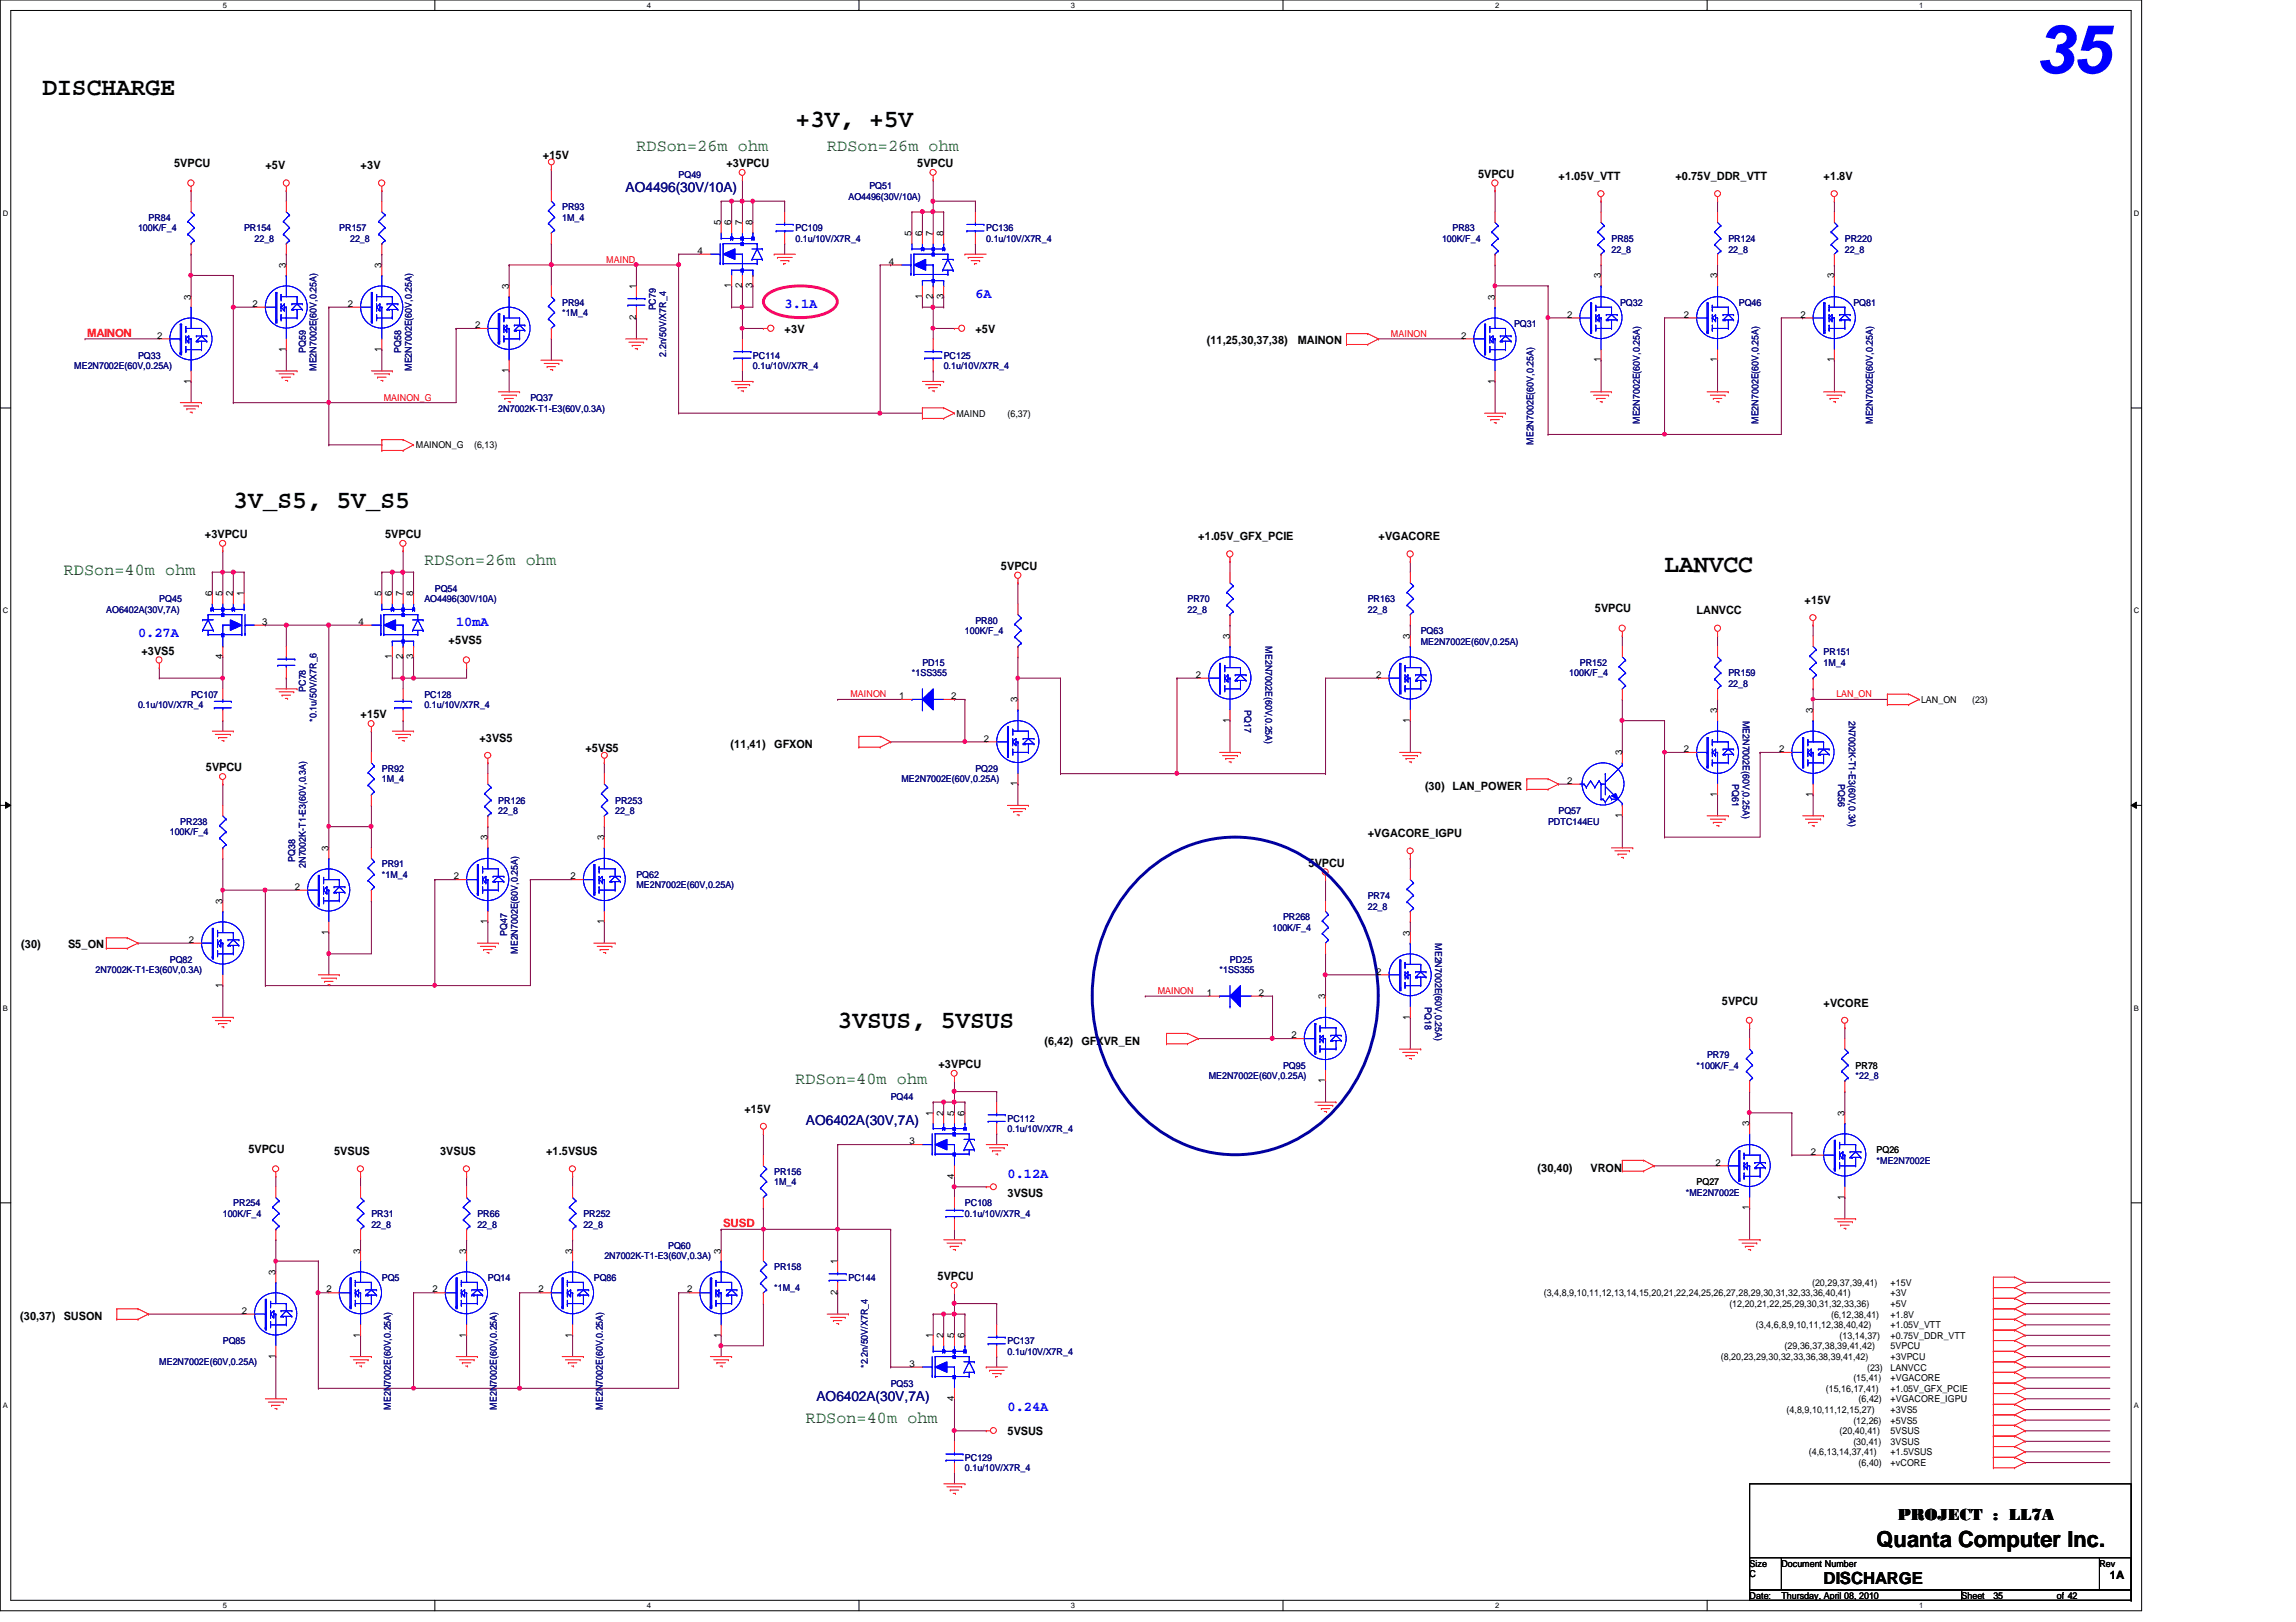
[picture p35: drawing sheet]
<svg xmlns="http://www.w3.org/2000/svg" width="297mm" height="210mm" viewBox="0 0 297 210" stroke-linecap="round" stroke-linejoin="round" font-family="sans-serif">
<defs><g id="words">
<text font-size="8.8" fill="#00f" x="263.4" y="9.4">35</text>
<g font-size="3.3">
<text x="5.5" y="12.3">DISCHARGE</text>
<text x="102.9" y="16.4">+3V, +5V</text>
<text x="30.2" y="65.8">3V_S5, 5V_S5</text>
<text x="215.3" y="74">LANVCC</text>
<text x="108.4" y="133">3VSUS, 5VSUS</text>
</g>
<text font-size="2.9" x="242.8" y="200.2">Quanta Computer Inc.</text>
<g font-size="2.2" fill="#008000">
<text x="82.3" y="19.6">RDSon=26m ohm</text>
<text x="107" y="19.6">RDSon=26m ohm</text>
<text x="8.3" y="74.5">RDSon=40m ohm</text>
<text x="54.9" y="73.1">RDSon=26m ohm</text>
<text x="102.9" y="140.3">RDSon=40m ohm</text>
<text x="104.3" y="184.2">RDSon=40m ohm</text>
</g>
<g font-size="2.2">
<text x="245.5" y="196.7">PROJECT : LL7A</text>
<text x="235.9" y="205">DISCHARGE</text>
</g>
<g font-size="1.8" fill="#000080">
<text x="80.9" y="24.9">AO4496(30V/10A)</text>
<text x="104.3" y="145.6">AO6402A(30V,7A)</text>
<text x="105.6" y="181.3">AO6402A(30V,7A)</text>
</g>
<g font-size="1.8" fill="#00f">
<text x="101.5" y="39.9">3.1A</text>
<text x="126.2" y="38.5">6A</text>
<text x="17.9" y="82.4">0.27A</text>
<text x="59" y="81.1">10mA</text>
<text x="130.3" y="152.4">0.12A</text>
<text x="130.3" y="182.5">0.24A</text>
</g>
<g font-size="1.5">
<text x="22.5" y="21.6">5VPCU</text>
<text x="34.3" y="21.9">+5V</text>
<text x="46.6" y="21.9">+3V</text>
<text x="70.2" y="20.5">+15V</text>
<text x="94" y="21.6">+3VPCU</text>
<text x="118.7" y="21.6">5VPCU</text>
<text x="191.2" y="23">5VPCU</text>
<text x="201.6" y="23.3">+1.05V_VTT</text>
<text x="216.7" y="23.3">+0.75V_DDR_VTT</text>
<text x="235.9" y="23.3">+1.8V</text>
<text x="101.5" y="43.1">+3V</text>
<text x="126.2" y="43.1">+5V</text>
<text x="156.1" y="44.5">(11,25,30,37,38)</text>
<text x="167.9" y="44.5">MAINON</text>
<text x="26.5" y="69.6">+3VPCU</text>
<text x="49.8" y="69.6">5VPCU</text>
<text x="155" y="69.9">+1.05V_GFX_PCIE</text>
<text x="178.3" y="69.9">+VGACORE</text>
<text x="129.5" y="73.7">5VPCU</text>
<text x="58" y="83.4">+5VS5</text>
<text x="206.3" y="79.2">5VPCU</text>
<text x="219.5" y="79.5">LANVCC</text>
<text x="233.5" y="78.1">+15V</text>
<text x="18.3" y="84.8">+3VS5</text>
<text x="46.6" y="93">+15V</text>
<text x="62" y="96">+3VS5</text>
<text x="26.6" y="99.8">5VPCU</text>
<text x="75.7" y="97.4">+5VS5</text>
<text x="94.5" y="96.8">(11,41)</text>
<text x="100.2" y="96.8">GFXON</text>
<text x="184.4" y="102.3">(30) LAN_POWER</text>
<text x="169.3" y="112.2">5VPCU</text>
<text x="177" y="108.3">+VGACORE_IGPU</text>
<text x="2.7" y="122.7">(30)</text>
<text x="8.8" y="122.7">S5_ON</text>
<text x="222.8" y="130">5VPCU</text>
<text x="235.9" y="130.3">+VCORE</text>
<text x="135.1" y="135.2">(6,42)</text>
<text x="139.9" y="135.2">GFXVR_EN</text>
<text x="96.3" y="144">+15V</text>
<text x="121.4" y="138.2">+3VPCU</text>
<text x="32.1" y="149.2">5VPCU</text>
<text x="43.2" y="149.5">5VSUS</text>
<text x="56.9" y="149.5">3VSUS</text>
<text x="70.7" y="149.5">+1.5VSUS</text>
<text x="130.3" y="154.9">3VSUS</text>
<text x="198.9" y="151.7">(30,40)</text>
<text x="205.8" y="151.7">VRON</text>
<text x="121.3" y="165.7">5VPCU</text>
<text x="2.6" y="170.9">(30,37)</text>
<text x="8.3" y="170.9">SUSON</text>
<text x="130.3" y="185.7">5VSUS</text>
<text x="273" y="204.3">1A</text>
</g>
<g font-size="1.5" fill="#f00">
<text x="11.3" y="43.6">MAINON</text>
<text x="93.6" y="158.8">SUSD</text>
</g>
<g font-size="1.2" fill="#000080">
<text x="87.8" y="23.1">PQ49</text>
<text x="17.9" y="29.9">100K/F_4</text>
<text x="19.2" y="28.6">PR84</text>
<text x="31.6" y="29.9">PR154</text>
<text x="43.9" y="29.9">PR157</text>
<text x="72.7" y="27.2">PR93</text>
<text x="72.7" y="28.6">1M_4</text>
<text x="102.9" y="29.9">PC109</text>
<text x="109.8" y="25.8">AO4496(30V/10A)</text>
<text x="112.5" y="24.4">PQ51</text>
<text x="127.6" y="29.9">PC136</text>
<text x="187.9" y="29.9">PR83</text>
<text x="32.9" y="31.3">22_8</text>
<text x="45.3" y="31.3">22_8</text>
<text x="102.9" y="31.3">0.1u/10V/X7R_4</text>
<text x="127.6" y="31.3">0.1u/10V/X7R_4</text>
<text x="186.6" y="31.3">100K/F_4</text>
<text x="208.5" y="31.3">PR85</text>
<text x="208.5" y="32.7">22_8</text>
<text x="223.6" y="31.3">PR124</text>
<text x="223.6" y="32.7">22_8</text>
<text x="238.7" y="31.3">PR220</text>
<text x="238.7" y="32.7">22_8</text>
<text x="72.7" y="39.5">PR94</text>
<text x="72.7" y="40.9">*1M_4</text>
<text x="84.8" y="40.2" transform="rotate(-90 84.8 40.2)">PC79</text>
<text x="209.6" y="39.5">PQ32</text>
<text x="225" y="39.5">PQ46</text>
<text x="239.8" y="39.5">PQ81</text>
<text x="9.6" y="47.8">ME2N7002E(60V,0.25A)</text>
<text x="17.9" y="46.4">PQ33</text>
<text x="39.6" y="45.7" transform="rotate(-90 39.6 45.7)">PQ59</text>
<text x="51.9" y="45.7" transform="rotate(-90 51.9 45.7)">PQ58</text>
<text x="86.2" y="46.2" transform="rotate(-90 86.2 46.2)">2.2n/50V/X7R_4</text>
<text x="97.4" y="46.4">PC114</text>
<text x="97.4" y="47.8">0.1u/10V/X7R_4</text>
<text x="122.1" y="46.4">PC125</text>
<text x="122.1" y="47.8">0.1u/10V/X7R_4</text>
<text x="195.9" y="42.3">PQ31</text>
<text x="40.9" y="48" transform="rotate(-90 40.9 48)">ME2N7002E(60V,0.25A)</text>
<text x="53.3" y="48" transform="rotate(-90 53.3 48)">ME2N7002E(60V,0.25A)</text>
<text x="64.5" y="53.3">2N7002K-T1-E3(60V,0.3A)</text>
<text x="68.6" y="51.9">PQ37</text>
<text x="198.4" y="57.6" transform="rotate(-90 198.4 57.6)">ME2N7002E(60V,0.25A)</text>
<text x="212.1" y="54.9" transform="rotate(-90 212.1 54.9)">ME2N7002E(60V,0.25A)</text>
<text x="227.5" y="54.9" transform="rotate(-90 227.5 54.9)">ME2N7002E(60V,0.25A)</text>
<text x="242.3" y="54.9" transform="rotate(-90 242.3 54.9)">ME2N7002E(60V,0.25A)</text>
<text x="20.6" y="77.9">PQ45</text>
<text x="54.9" y="77.9">AO4496(30V/10A)</text>
<text x="56.3" y="76.6">PQ54</text>
<text x="153.6" y="77.9">PR70</text>
<text x="177" y="77.9">PR163</text>
<text x="13.8" y="79.3">AO6402A(30V,7A)</text>
<text x="124.8" y="82">100K/F_4</text>
<text x="126.2" y="80.7">PR80</text>
<text x="153.6" y="79.3">22_8</text>
<text x="163.7" y="83.7" transform="rotate(90 163.7 83.7)">ME2N7002E(60V,0.25A)</text>
<text x="177" y="79.3">22_8</text>
<text x="183.8" y="82">PQ63</text>
<text x="183.8" y="83.4">ME2N7002E(60V,0.25A)</text>
<text x="39.6" y="89.5" transform="rotate(-90 39.6 89.5)">PC78</text>
<text x="118" y="87.5">*1SS355</text>
<text x="119.3" y="86.1">PD15</text>
<text x="203" y="87.5">100K/F_4</text>
<text x="204.4" y="86.1">PR152</text>
<text x="223.6" y="87.5">PR159</text>
<text x="223.6" y="88.9">22_8</text>
<text x="235.9" y="84.8">PR151</text>
<text x="235.9" y="86.1">1M_4</text>
<text x="17.9" y="91.7">0.1u/10V/X7R_4</text>
<text x="24.7" y="90.3">PC107</text>
<text x="40.9" y="93.4" transform="rotate(-90 40.9 93.4)">*0.1u/50V/X7R_6</text>
<text x="54.9" y="90.3">PC128</text>
<text x="54.9" y="91.7">0.1u/10V/X7R_4</text>
<text x="161" y="91.9" transform="rotate(90 161 91.9)">PQ17</text>
<text x="225.5" y="93.3" transform="rotate(90 225.5 93.3)">ME2N7002E(60V,0.25A)</text>
<text x="239.2" y="93.3" transform="rotate(90 239.2 93.3)">2N7002K-T1-E3(60V,0.3A)</text>
<text x="49.4" y="99.9">PR92</text>
<text x="49.4" y="101.3">1M_4</text>
<text x="116.6" y="101.3">ME2N7002E(60V,0.25A)</text>
<text x="126.2" y="99.9">PQ29</text>
<text x="224.1" y="101.5" transform="rotate(90 224.1 101.5)">PQ61</text>
<text x="237.8" y="101.5" transform="rotate(90 237.8 101.5)">PQ56</text>
<text x="23.3" y="106.7">PR238</text>
<text x="64.5" y="104">PR126</text>
<text x="64.5" y="105.4">22_8</text>
<text x="79.6" y="104">PR253</text>
<text x="79.6" y="105.4">22_8</text>
<text x="200.3" y="106.7">PDTC144EU</text>
<text x="201.6" y="105.4">PQ57</text>
<text x="22" y="108.1">100K/F_4</text>
<text x="38.2" y="111.5" transform="rotate(-90 38.2 111.5)">PQ38</text>
<text x="39.6" y="112.3" transform="rotate(-90 39.6 112.3)">2N7002K-T1-E3(60V,0.3A)</text>
<text x="49.4" y="112.2">PR91</text>
<text x="49.4" y="113.6">*1M_4</text>
<text x="82.3" y="113.6">PQ62</text>
<text x="82.3" y="115">ME2N7002E(60V,0.25A)</text>
<text x="166" y="119.1">PR268</text>
<text x="177" y="116.3">PR74</text>
<text x="177" y="117.7">22_8</text>
<text x="12.4" y="125.9">2N7002K-T1-E3(60V,0.3A)</text>
<text x="22" y="124.6">PQ82</text>
<text x="65.6" y="121.1" transform="rotate(-90 65.6 121.1)">PQ47</text>
<text x="67" y="123.4" transform="rotate(-90 67 123.4)">ME2N7002E(60V,0.25A)</text>
<text x="157.8" y="125.9">*1SS355</text>
<text x="159.1" y="124.6">PD25</text>
<text x="164.6" y="120.4">100K/F_4</text>
<text x="185.7" y="122" transform="rotate(90 185.7 122)">ME2N7002E(60V,0.25A)</text>
<text x="184.3" y="130.3" transform="rotate(90 184.3 130.3)">PQ18</text>
<text x="220.8" y="136.9">PR79</text>
<text x="115.2" y="142.4">PQ44</text>
<text x="156.4" y="139.7">ME2N7002E(60V,0.25A)</text>
<text x="166" y="138.3">PQ95</text>
<text x="219.5" y="138.3">*100K/F_4</text>
<text x="240.1" y="139.7">*22_8</text>
<text x="130.3" y="145.2">PC112</text>
<text x="130.3" y="146.5">0.1u/10V/X7R_4</text>
<text x="100.2" y="152">PR156</text>
<text x="100.2" y="153.4">1M_4</text>
<text x="218.1" y="154.7">*ME2N7002E</text>
<text x="242.8" y="150.6">*ME2N7002E</text>
<text x="28.8" y="157.5">100K/F_4</text>
<text x="30.2" y="156.1">PR254</text>
<text x="48" y="157.5">PR31</text>
<text x="48" y="158.9">22_8</text>
<text x="61.8" y="157.5">PR66</text>
<text x="61.8" y="158.9">22_8</text>
<text x="75.5" y="157.5">PR252</text>
<text x="75.5" y="158.9">22_8</text>
<text x="86.4" y="161.6">PQ60</text>
<text x="124.8" y="156.1">PC108</text>
<text x="124.8" y="157.5">0.1u/10V/X7R_4</text>
<text x="49.4" y="165.7">PQ5</text>
<text x="63.1" y="165.7">PQ14</text>
<text x="76.8" y="165.7">PQ86</text>
<text x="78.2" y="163">2N7002K-T1-E3(60V,0.3A)</text>
<text x="100.2" y="164.3">PR158</text>
<text x="100.2" y="167.1">*1M_4</text>
<text x="109.8" y="165.7">PC144</text>
<text x="28.8" y="173.9">PQ85</text>
<text x="130.3" y="173.9">PC137</text>
<text x="20.6" y="176.7">ME2N7002E(60V,0.25A)</text>
<text x="112.3" y="177" transform="rotate(-90 112.3 177)">*2.2n/50V/X7R_4</text>
<text x="115.2" y="179.5">PQ53</text>
<text x="130.3" y="175.3">0.1u/10V/X7R_4</text>
<text x="50.5" y="182.4" transform="rotate(-90 50.5 182.4)">ME2N7002E(60V,0.25A)</text>
<text x="64.3" y="182.4" transform="rotate(-90 64.3 182.4)">ME2N7002E(60V,0.25A)</text>
<text x="78" y="182.4" transform="rotate(-90 78 182.4)">ME2N7002E(60V,0.25A)</text>
<text x="124.8" y="189">PC129</text>
<text x="124.8" y="190.4">0.1u/10V/X7R_4</text>
</g>
<g font-size="1.2">
<text x="93.3" y="29.2" transform="rotate(-90 93.3 29.2)">5</text>
<text x="94.6" y="29.2" transform="rotate(-90 94.6 29.2)">6</text>
<text x="96" y="29.2" transform="rotate(-90 96 29.2)">7</text>
<text x="97.4" y="29.2" transform="rotate(-90 97.4 29.2)">8</text>
<text x="37" y="34.7" transform="rotate(-90 37 34.7)">3</text>
<text x="49.4" y="34.7" transform="rotate(-90 49.4 34.7)">3</text>
<text x="90.3" y="32.9">4</text>
<text x="115" y="34.2">4</text>
<text x="117.9" y="30.6" transform="rotate(-90 117.9 30.6)">5</text>
<text x="119.3" y="30.6" transform="rotate(-90 119.3 30.6)">6</text>
<text x="120.7" y="30.6" transform="rotate(-90 120.7 30.6)">7</text>
<text x="122" y="30.6" transform="rotate(-90 122 30.6)">8</text>
<text x="24.7" y="38.8" transform="rotate(-90 24.7 38.8)">3</text>
<text x="32.7" y="39.7">2</text>
<text x="45" y="39.7">2</text>
<text x="65.8" y="37.4" transform="rotate(-90 65.8 37.4)">3</text>
<text x="82.3" y="41.4" transform="rotate(-90 82.3 41.4)">2</text>
<text x="82.3" y="37.4" transform="rotate(-90 82.3 37.4)">1</text>
<text x="94.6" y="37.3" transform="rotate(-90 94.6 37.3)">1</text>
<text x="96" y="37.3" transform="rotate(-90 96 37.3)">2</text>
<text x="97.4" y="37.3" transform="rotate(-90 97.4 37.3)">3</text>
<text x="119.3" y="38.7" transform="rotate(-90 119.3 38.7)">1</text>
<text x="120.7" y="38.7" transform="rotate(-90 120.7 38.7)">2</text>
<text x="122" y="38.7" transform="rotate(-90 122 38.7)">3</text>
<text x="193.4" y="38.8" transform="rotate(-90 193.4 38.8)">3</text>
<text x="202.7" y="41.1">2</text>
<text x="207.1" y="36" transform="rotate(-90 207.1 36)">3</text>
<text x="217.8" y="41.1">2</text>
<text x="222.2" y="36" transform="rotate(-90 222.2 36)">3</text>
<text x="232.9" y="41.1">2</text>
<text x="237.3" y="36" transform="rotate(-90 237.3 36)">3</text>
<text x="20.3" y="43.8">2</text>
<text x="37" y="45.5" transform="rotate(-90 37 45.5)">1</text>
<text x="49.4" y="45.5" transform="rotate(-90 49.4 45.5)">1</text>
<text x="61.5" y="42.5">2</text>
<text x="189" y="43.8">2</text>
<text x="207.1" y="46.9" transform="rotate(-90 207.1 46.9)">1</text>
<text x="222.2" y="46.9" transform="rotate(-90 222.2 46.9)">1</text>
<text x="237.3" y="46.9" transform="rotate(-90 237.3 46.9)">1</text>
<text x="24.7" y="49.7" transform="rotate(-90 24.7 49.7)">1</text>
<text x="65.8" y="48.3" transform="rotate(-90 65.8 48.3)">1</text>
<text x="123.7" y="53.9">MAIND</text>
<text x="130.3" y="53.9">(6,37)</text>
<text x="193.4" y="49.7" transform="rotate(-90 193.4 49.7)">1</text>
<text x="53.8" y="58">MAINON_G</text>
<text x="61.3" y="58">(6,13)</text>
<text x="27.4" y="77.2" transform="rotate(-90 27.4 77.2)">6</text>
<text x="28.8" y="77.2" transform="rotate(-90 28.8 77.2)">5</text>
<text x="30.1" y="77.2" transform="rotate(-90 30.1 77.2)">2</text>
<text x="31.5" y="77.2" transform="rotate(-90 31.5 77.2)">1</text>
<text x="49.4" y="77.2" transform="rotate(-90 49.4 77.2)">5</text>
<text x="50.7" y="77.2" transform="rotate(-90 50.7 77.2)">6</text>
<text x="52.1" y="77.2" transform="rotate(-90 52.1 77.2)">7</text>
<text x="53.5" y="77.2" transform="rotate(-90 53.5 77.2)">8</text>
<text x="33.9" y="80.9">3</text>
<text x="46.4" y="80.9">4</text>
<text x="159.1" y="82.7" transform="rotate(-90 159.1 82.7)">3</text>
<text x="182.4" y="82.7" transform="rotate(-90 182.4 82.7)">3</text>
<text x="28.8" y="85.3" transform="rotate(-90 28.8 85.3)">4</text>
<text x="50.7" y="85.3" transform="rotate(-90 50.7 85.3)">1</text>
<text x="52.1" y="85.3" transform="rotate(-90 52.1 85.3)">2</text>
<text x="53.5" y="85.3" transform="rotate(-90 53.5 85.3)">3</text>
<text x="154.7" y="87.7">2</text>
<text x="178.1" y="87.7">2</text>
<text x="116.3" y="90.5">1</text>
<text x="123.1" y="90.5">2</text>
<text x="127.3" y="96">2</text>
<text x="131.7" y="90.9" transform="rotate(-90 131.7 90.9)">3</text>
<text x="159.1" y="93.5" transform="rotate(-90 159.1 93.5)">1</text>
<text x="182.4" y="93.5" transform="rotate(-90 182.4 93.5)">1</text>
<text x="222.2" y="92.3" transform="rotate(-90 222.2 92.3)">3</text>
<text x="234.5" y="92.3" transform="rotate(-90 234.5 92.3)">3</text>
<text x="248.5" y="91">LAN_ON</text>
<text x="255.1" y="91">(23)</text>
<text x="131.7" y="101.8" transform="rotate(-90 131.7 101.8)">1</text>
<text x="202.7" y="101.4">2</text>
<text x="209.8" y="97.7" transform="rotate(-90 209.8 97.7)">3</text>
<text x="217.8" y="97.3">2</text>
<text x="230.2" y="97.3">2</text>
<text x="209.8" y="105.9" transform="rotate(-90 209.8 105.9)">1</text>
<text x="222.2" y="103.1" transform="rotate(-90 222.2 103.1)">1</text>
<text x="234.5" y="103.1" transform="rotate(-90 234.5 103.1)">1</text>
<text x="42.5" y="110.1" transform="rotate(-90 42.5 110.1)">3</text>
<text x="58.7" y="113.8">2</text>
<text x="63.1" y="108.8" transform="rotate(-90 63.1 108.8)">3</text>
<text x="73.8" y="113.8">2</text>
<text x="78.1" y="108.8" transform="rotate(-90 78.1 108.8)">3</text>
<text x="28.8" y="117" transform="rotate(-90 28.8 117)">3</text>
<text x="38.1" y="115.1">2</text>
<text x="63.1" y="119.6" transform="rotate(-90 63.1 119.6)">1</text>
<text x="78.1" y="119.6" transform="rotate(-90 78.1 119.6)">1</text>
<text x="24.4" y="122">2</text>
<text x="42.5" y="120.9" transform="rotate(-90 42.5 120.9)">1</text>
<text x="182.4" y="121.1" transform="rotate(-90 182.4 121.1)">3</text>
<text x="28.8" y="127.8" transform="rotate(-90 28.8 127.8)">1</text>
<text x="156.1" y="128.9">1</text>
<text x="162.9" y="128.9">2</text>
<text x="171.4" y="129.3" transform="rotate(-90 171.4 129.3)">3</text>
<text x="178.1" y="126.1">2</text>
<text x="182.4" y="132" transform="rotate(-90 182.4 132)">1</text>
<text x="167.1" y="134.4">2</text>
<text x="171.4" y="140.2" transform="rotate(-90 171.4 140.2)">1</text>
<text x="240.1" y="138.3">PR78</text>
<text x="117.7" y="148.1">3</text>
<text x="120.7" y="144.4" transform="rotate(-90 120.7 144.4)">1</text>
<text x="122" y="144.4" transform="rotate(-90 122 144.4)">2</text>
<text x="123.4" y="144.4" transform="rotate(-90 123.4 144.4)">5</text>
<text x="124.8" y="144.4" transform="rotate(-90 124.8 144.4)">6</text>
<text x="226.3" y="145.8" transform="rotate(-90 226.3 145.8)">3</text>
<text x="234.3" y="149.4">2</text>
<text x="238.6" y="144.4" transform="rotate(-90 238.6 144.4)">3</text>
<text x="242.8" y="149.3">PQ26</text>
<text x="123.4" y="152.5" transform="rotate(-90 123.4 152.5)">4</text>
<text x="219.5" y="153.4">PQ27</text>
<text x="222" y="150.8">2</text>
<text x="238.6" y="155.2" transform="rotate(-90 238.6 155.2)">1</text>
<text x="226.3" y="156.6" transform="rotate(-90 226.3 156.6)">1</text>
<text x="35.6" y="165" transform="rotate(-90 35.6 165)">3</text>
<text x="42.2" y="167.3">2</text>
<text x="46.6" y="162.2" transform="rotate(-90 46.6 162.2)">3</text>
<text x="56" y="167.3">2</text>
<text x="60.3" y="162.2" transform="rotate(-90 60.3 162.2)">3</text>
<text x="69.7" y="167.3">2</text>
<text x="74" y="162.2" transform="rotate(-90 74 162.2)">3</text>
<text x="88.9" y="167.3">2</text>
<text x="93.3" y="162.2" transform="rotate(-90 93.3 162.2)">3</text>
<text x="108.3" y="167.6" transform="rotate(-90 108.3 167.6)">2</text>
<text x="108.3" y="163.6" transform="rotate(-90 108.3 163.6)">1</text>
<text x="199.7" y="167.8">(3,4,8,9,10,11,12,13,14,15,20,21,22,24,25,26,27,28,29,30,31,32,33,36,40,41)</text>
<text x="234.4" y="166.4">(20,29,37,39,41)</text>
<text x="244.6" y="166.4">+15V</text>
<text x="244.6" y="167.8">+3V</text>
<text x="31.3" y="170">2</text>
<text x="46.6" y="173.1" transform="rotate(-90 46.6 173.1)">1</text>
<text x="60.3" y="173.1" transform="rotate(-90 60.3 173.1)">1</text>
<text x="74" y="173.1" transform="rotate(-90 74 173.1)">1</text>
<text x="93.3" y="173.1" transform="rotate(-90 93.3 173.1)">1</text>
<text x="120.7" y="173.2" transform="rotate(-90 120.7 173.2)">1</text>
<text x="122" y="173.2" transform="rotate(-90 122 173.2)">2</text>
<text x="123.4" y="173.2" transform="rotate(-90 123.4 173.2)">5</text>
<text x="124.8" y="173.2" transform="rotate(-90 124.8 173.2)">6</text>
<text x="223.7" y="169.2">(12,20,21,22,25,29,30,31,32,33,36)</text>
<text x="227.2" y="171.9">(3,4,6,8,9,10,11,12,38,40,42)</text>
<text x="236.9" y="170.5">(6,12,38,41)</text>
<text x="238" y="173.3">(13,14,37)</text>
<text x="244.6" y="169.2">+5V</text>
<text x="244.6" y="170.5">+1.8V</text>
<text x="244.6" y="171.9">+1.05V_VTT</text>
<text x="244.6" y="173.3">+0.75V_DDR_VTT</text>
<text x="35.6" y="175.8" transform="rotate(-90 35.6 175.8)">1</text>
<text x="117.7" y="176.9">3</text>
<text x="222.6" y="176">(8,20,23,29,30,32,33,36,38,39,41,42)</text>
<text x="230.9" y="174.6">(29,36,37,38,39,41,42)</text>
<text x="239.8" y="178.7">(15,41)</text>
<text x="241.6" y="177.4">(23)</text>
<text x="244.6" y="177.4">LANVCC</text>
<text x="244.6" y="174.6">5VPCU</text>
<text x="244.6" y="178.7">+VGACORE</text>
<text x="244.6" y="176">+3VPCU</text>
<text x="123.4" y="181.3" transform="rotate(-90 123.4 181.3)">4</text>
<text x="231.1" y="182.9">(4,8,9,10,11,12,15,27)</text>
<text x="236.2" y="180.1">(15,16,17,41)</text>
<text x="238" y="185.6">(20,40,41)</text>
<text x="239.8" y="184.2">(12,26)</text>
<text x="240.5" y="181.5">(6,42)</text>
<text x="244.6" y="181.5">+VGACORE_IGPU</text>
<text x="244.6" y="180.1">+1.05V_GFX_PCIE</text>
<text x="244.6" y="185.6">5VSUS</text>
<text x="244.6" y="182.9">+3VS5</text>
<text x="244.6" y="184.2">+5VS5</text>
<text x="234" y="188.3">(4,6,13,14,37,41)</text>
<text x="239.8" y="187">(30,41)</text>
<text x="240.5" y="189.7">(6,40)</text>
<text x="244.6" y="188.3">+1.5VSUS</text>
<text x="244.6" y="187">3VSUS</text>
<text x="244.6" y="189.7">+vCORE</text>
<text x="226.4" y="202.7">Size</text>
<text x="230.5" y="202.7">Document Number</text>
<text x="271.6" y="202.7">Rev</text>
<text x="226.4" y="206.9">Date:</text>
<text x="226.4" y="204.1">C</text>
<text x="230.5" y="206.9">Thursday, April 08, 2010</text>
<text x="253.8" y="206.9">Sheet</text>
<text x="257.9" y="206.9">35</text>
<text x="266.1" y="206.9">of 42</text>
</g>
<g font-size="1.2" fill="#f00">
<text x="78.4" y="34">MAIND</text>
<text x="180" y="43.6">MAINON</text>
<text x="49.7" y="51.9">MAINON_G</text>
<text x="110" y="90.3">MAINON</text>
<text x="237.6" y="90.3">LAN_ON</text>
<text x="149.8" y="128.7">MAINON</text>
</g>
<g font-size="1">
<text x="28.8" y="1">5</text>
<text x="83.7" y="1">4</text>
<text x="138.6" y="1">3</text>
<text x="193.4" y="1">2</text>
<text x="248.3" y="1">1</text>
<text x=".4" y="27.9">D</text>
<text x="276.1" y="27.9">D</text>
<text x=".4" y="79.4">C</text>
<text x="276.1" y="79.4">C</text>
<text x=".4" y="130.8">B</text>
<text x="276.1" y="130.8">B</text>
<text x=".4" y="182.2">A</text>
<text x="276.1" y="182.2">A</text>
<text x="28.8" y="208.1">5</text>
<text x="83.7" y="208.1">4</text>
<text x="138.6" y="208.1">3</text>
<text x="193.4" y="208.1">2</text>
<text x="248.3" y="208.1">1</text>
</g>
</g></defs>
<path d="M0 0h277.1v208.4h-277.1zM1.4 1.4h274.3v205.7h-274.3z" fill="none" stroke="#000" stroke-width=".13"/>
<g fill="#fff">
<path d="M28.8 .1h.6v1.1h-.6z"/>
<path d="M28.8 207.2h.6v1.1h-.6z"/>
</g>
<path d="M56.3 0v1.4M56.3 207.1v1.3" fill="none" stroke="#000" stroke-width=".13"/>
<g fill="#fff">
<path d="M83.7 .1h.5v1.1h-.5z"/>
<path d="M83.7 207.2h.5v1.1h-.5z"/>
</g>
<path d="M111.1 0v1.4M111.1 207.1v1.3" fill="none" stroke="#000" stroke-width=".13"/>
<g fill="#fff">
<path d="M138.6 .1h.5v1.1h-.5z"/>
<path d="M138.6 207.2h.5v1.1h-.5z"/>
</g>
<path d="M166 0v1.4M166 207.1v1.3" fill="none" stroke="#000" stroke-width=".13"/>
<g fill="#fff">
<path d="M193.4 .1h.6v1.1h-.6z"/>
<path d="M193.4 207.2h.6v1.1h-.6z"/>
</g>
<path d="M220.8 0v1.4M220.8 207.1v1.3" fill="none" stroke="#000" stroke-width=".13"/>
<g fill="#fff">
<path d="M248.3 .1h.5v1.1h-.5z"/>
<path d="M248.3 207.2h.5v1.1h-.5z"/>
<path d="M.4 27.1h.7v1.1h-.7z"/>
<path d="M276.1 27.1h.7v1.1h-.7z"/>
<path d="M.4 78.5h.7v1.1h-.7z"/>
<path d="M276.1 78.5h.7v1.1h-.7z"/>
</g>
<path d="M0 52.8h1.4M275.7 52.8h1.4" fill="none" stroke="#000" stroke-width=".13"/>
<g fill="#fff">
<path d="M.4 129.9h.6v1.1h-.6z"/>
<path d="M276.1 129.9h.6v1.1h-.6z"/>
</g>
<path d="M0 104.2h1.4M.7 103.8l.7 .4-.7 .4zM275.7 104.2l.7-.4v.8zM275.7 104.2h1.4" fill="none" stroke="#000" stroke-width=".13"/>
<path d="M.7 103.8l.7 .4-.7 .4zM275.7 104.2l.7-.4v.8z" fill="#000"/>
<g fill="#fff">
<path d="M.4 181.4h.6v1.1h-.6z"/>
<path d="M276.1 181.4h.6v1.1h-.6z"/>
</g>
<path d="M0 155.7h1.4M275.7 155.7h1.4" fill="none" stroke="#000" stroke-width=".13"/>
<path d="M128.9 146.7h.1M128.9 146.7v1.4M122.1 170.1h.1M122.1 170.1v2.7M124.8 170.1h.1M124.8 170.1v2.7M123.5 185.2h.1M123.5 185.2h4.1M123.5 185.2v1.3" fill="none" stroke="#800040" stroke-width=".13"/>
<circle cx="123.4" cy="185.1" r=".26" fill="#f0f"/>
<circle cx="123.4" cy="185.1" r=".26" fill="none" stroke="#f0f" stroke-width=".13"/>
<path d="M24.7 35.6h.1M24.7 35.6h5.5M98.8 159.1h.1M98.8 159.1v2.7M41.2 167.3h.1M41.2 167.3h1.3" fill="none" stroke="#800040" stroke-width=".13"/>
<circle cx="98.8" cy="159.1" r=".25" fill="#f0f"/>
<circle cx="98.8" cy="159.1" r=".25" fill="none" stroke="#f0f" stroke-width=".13"/>
<path d="M65.9 34.3h.1M65.9 34.3h5.4M59 42.5h.1M59 42.5v9.6M120.7 42.5h.1M120.7 42.5h2.8M122.1 142.6h.1M122.1 142.6v1.4" fill="none" stroke="#800040" stroke-width=".13"/>
<circle cx="120.7" cy="42.5" r=".25" fill="#f0f"/>
<circle cx="120.7" cy="42.5" r=".25" fill="none" stroke="#f0f" stroke-width=".13"/>
<path d="M234.6 90.5h.1M234.6 90.5v1.4" fill="none" stroke="#800040" stroke-width=".13"/>
<path d="M234.4 90.3h.3l.1 .2-.1 .1-.2 .1-.1-.1z" fill-rule="evenodd" fill="#f0f"/>
<path d="M234.4 90.3h.3l.1 .2-.1 .1-.2 .1-.1-.1z" fill="none" stroke="#f0f" stroke-width=".13"/>
<path d="M209.9 93.3h.1M209.9 93.3h5.4M215.3 97.4h.1M215.3 97.4h2.8M215.3 97.4v10.9M222.2 102.9h.1M222.2 102.9v2.7M234.6 102.9h.1M234.6 102.9v2.7" fill="none" stroke="#800040" stroke-width=".13"/>
<circle cx="215.3" cy="97.3" r=".25" fill="#f0f"/>
<circle cx="215.3" cy="97.3" r=".25" fill="none" stroke="#f0f" stroke-width=".13"/>
<g fill="none" stroke="#800040" stroke-width=".13">
<path d="M82.3 34.3h.1M82.3 34.3h5.5M96.1 39.8h.1M96.1 39.8v4.1M119.3 38.4h.1M119.3 38.4v1.4M120.7 39.8h.1M120.7 39.8v2.7M96.1 42.5h.1M209.9 90.5h.1M209.9 90.5v2.8M222.2 90.5h.1"/>
<path d="M222.2 90.5v1.4M227.7 97.4h.1M227.7 97.4v10.9h-12.4M227.7 97.4h2.8M215.3 108.3h.1M93.3 174.2h.1M93.3 174.2h5.5M115.2 176.9h.1M115.2 176.9h2.8"/>
</g>
<circle cx="96" cy="39.8" r=".26" fill="#f0f"/>
<circle cx="96" cy="39.8" r=".26" fill="none" stroke="#f0f" stroke-width=".13"/>
<g fill="none" stroke="#800040" stroke-width=".13">
<path d="M24.7 32.9h.1M24.7 32.9v2.7M30.2 39.8h.1M30.2 35.6h.1M30.2 39.8h2.7M30.2 35.6v4.2M71.3 34.3h.1M71.3 34.3v2.7M94.7 37h.1M94.7 39.8h.1M94.7 37v2.8M96.1 37h.1"/>
<path d="M96.1 37v2.8h-1.4M222.2 82.3h.1M222.2 82.3v1.4"/>
</g>
<circle cx="24.7" cy="35.6" r=".25" fill="#f0f"/>
<circle cx="24.7" cy="35.6" r=".25" fill="none" stroke="#f0f" stroke-width=".13"/>
<path d="M120.7 39.8h1.4M122.1 39.8h.1M71.3 43.9h.1M71.3 43.9v2.7" fill="none" stroke="#800040" stroke-width=".13"/>
<circle cx="120.7" cy="39.8" r=".26" fill="#f0f"/>
<circle cx="120.7" cy="39.8" r=".26" fill="none" stroke="#f0f" stroke-width=".13"/>
<path d="M113.9 34.3h.1M113.9 34.3v19.2M122.1 38.4h.1M122.1 38.4v1.4" fill="none" stroke="#800040" stroke-width=".13"/>
<circle cx="113.8" cy="53.5" r=".26" fill="#f0f"/>
<circle cx="113.8" cy="53.5" r=".26" fill="none" stroke="#f0f" stroke-width=".13"/>
<path d="M96.1 39.8h.1M97.4 37h.1M97.4 37v2.8h-1.3M209.9 93.3h.1M209.9 93.3v4.1M234.6 90.5h.1M234.6 90.5h9.6M108.4 159.1h.1M108.4 159.1h6.8M35.7 175.6h.1M35.7 175.6v5.4" fill="none" stroke="#800040" stroke-width=".13"/>
<circle cx="209.8" cy="93.2" r=".26" fill="#f0f"/>
<circle cx="209.8" cy="93.2" r=".26" fill="none" stroke="#f0f" stroke-width=".13"/>
<path d="M96.1 23.3h.1M96.1 23.3v2.7M215.3 93.3h.1M215.3 93.3v4.1" fill="none" stroke="#800040" stroke-width=".13"/>
<circle cx="96" cy="26" r=".26" fill="#f0f"/>
<circle cx="96" cy="26" r=".26" fill="none" stroke="#f0f" stroke-width=".13"/>
<path d="M120.7 26h.1M120.7 26v1.4" fill="none" stroke="#800040" stroke-width=".13"/>
<circle cx="120.7" cy="27.4" r=".26" fill="#f0f"/>
<circle cx="120.7" cy="27.4" r=".26" fill="none" stroke="#f0f" stroke-width=".13"/>
<path d="M119.3 39.8h.1M120.7 38.4h.1M120.7 23.3h.1M120.7 38.4v1.4h-1.4M120.7 23.3v2.7M123.5 139.9h.1M123.5 139.9v1.4M122.1 142.6h.1M122.1 142.6h1.4M123.5 152.2h.1M123.5 152.2v1.4" fill="none" stroke="#800040" stroke-width=".13"/>
<circle cx="122.1" cy="142.6" r=".26" fill="#f0f"/>
<circle cx="122.1" cy="142.6" r=".26" fill="none" stroke="#f0f" stroke-width=".13"/>
<path d="M207.1 26h.1M207.1 34.3h.1M207.1 26v1.4M207.1 34.3v1.3M222.2 34.3h.1M222.2 26h.1M222.2 26v1.4M222.2 34.3v1.3M200.3 41.1h.1M200.3 41.1v15.1M123.5 141.3h.1M123.5 141.3v1.3" fill="none" stroke="#800040" stroke-width=".13"/>
<path d="M200.1 40.9h.1l.2 .1v.3l-.2 .1-.1-.1z" fill-rule="evenodd" fill="#f0f"/>
<path d="M200.1 40.9h.1l.2 .1v.3l-.2 .1-.1-.1z" fill="none" stroke="#f0f" stroke-width=".13"/>
<g fill="none" stroke="#800040" stroke-width=".13">
<path d="M193.4 37h.1M193.4 37h6.9M200.3 37h.1M200.3 37v4.1M178.3 43.9h.1M178.3 43.9h11M200.3 41.1h.1M200.3 56.2h.1M200.3 41.1h2.7M207.1 46.6h.1M207.1 46.6v4.1M215.3 41.1h.1"/>
<path d="M215.3 41.1h2.8M215.3 41.1v15.1h-15M222.2 46.6h.1M222.2 46.6v4.1"/>
</g>
<circle cx="215.3" cy="56.2" r=".25" fill="#f0f"/>
<circle cx="215.3" cy="56.2" r=".25" fill="none" stroke="#f0f" stroke-width=".13"/>
<g fill="none" stroke="#800040" stroke-width=".13">
<path d="M193.4 24.7h.1M193.4 24.7v2.7M30.2 52.1h.1M30.2 52.1h12.3M193.4 49.4h.1M193.4 49.4v4.1M234.6 80.9h.1M234.6 80.9v1.4M93.3 159.1h.1M98.8 156.3h.1M98.8 159.1h.1M98.8 156.3v2.8"/>
<path d="M108.4 148.1h.1M108.4 148.1v11h-15.1M35.7 160.4h.1M35.7 160.4v2.8M41.2 163.2h.1M41.2 163.2v4.1M67.2 179.7h.1M67.2 179.7h20.6M93.3 172.8h.1M93.3 172.8v1.4"/>
</g>
<circle cx="67.2" cy="179.6" r=".25" fill="#f0f"/>
<circle cx="67.2" cy="179.6" r=".25" fill="none" stroke="#f0f" stroke-width=".13"/>
<path d="M24.7 24.7h.1M24.7 24.7v1.3M42.5 52.1h.1M42.5 52.1h16.5M123.5 168.7h.1M123.5 168.7v1.4" fill="none" stroke="#800040" stroke-width=".13"/>
<circle cx="123.4" cy="168.7" r=".26" fill="#f0f"/>
<circle cx="123.4" cy="168.7" r=".26" fill="none" stroke="#f0f" stroke-width=".13"/>
<path d="M122.1 170.1h.1M122.1 170.1h1.4" fill="none" stroke="#800040" stroke-width=".13"/>
<circle cx="122.1" cy="170.1" r=".26" fill="#f0f"/>
<circle cx="122.1" cy="170.1" r=".26" fill="none" stroke="#f0f" stroke-width=".13"/>
<path d="M35.7 163.2h.1M35.7 163.2h5.5M120.7 170.1h.1M120.7 170.1h1.4" fill="none" stroke="#800040" stroke-width=".13"/>
<path d="M35.5 163l.1-.1 .3 .2-.1 .3h-.2h-.1z" fill-rule="evenodd" fill="#f0f"/>
<path d="M35.5 163l.1-.1 .3 .2-.1 .3h-.2h-.1z" fill="none" stroke="#f0f" stroke-width=".13"/>
<g fill="none" stroke="#800040" stroke-width=".13">
<path d="M24.7 35.6h.1M24.7 35.6v2.8M226.4 133h.1M226.4 133v1.4M238.7 133h.1M238.7 133v1.4M214 150.9h.1M214 150.9h8.2M226.4 156.3h.1M226.4 144h.1M226.4 141.3h.1M226.4 141.3v2.7"/>
<path d="M226.4 156.3v4.1M226.4 144h5.4M231.8 144h.1M231.8 149.5h.1M231.8 144v5.5M231.8 149.5h2.8M238.7 155h.1M238.7 141.3h.1M238.7 141.3v2.7M238.7 155v2.7M123.5 181h.1M123.5 181v4.2"/>
</g>
<circle cx="226.3" cy="144" r=".26" fill="#f0f"/>
<circle cx="226.3" cy="144" r=".26" fill="none" stroke="#f0f" stroke-width=".13"/>
<path d="M120.7 170.1h.1M120.7 170.1v2.7M123.5 170.1h.1M123.5 170.1v2.7" fill="none" stroke="#800040" stroke-width=".13"/>
<circle cx="123.4" cy="170.1" r=".26" fill="#f0f"/>
<circle cx="123.4" cy="170.1" r=".26" fill="none" stroke="#f0f" stroke-width=".13"/>
<g fill="none" stroke="#800040" stroke-width=".13">
<path d="M41.2 179.7h.1M41.2 167.3h.1M41.2 167.3v12.4M53.5 167.3h.1M53.5 167.3h2.8M53.5 167.3v12.4h-12.3M67.2 167.3h.1M67.2 167.3h2.8M67.2 167.3v12.4M123.5 167.3h.1M123.5 168.7h.1M123.5 170.1h.1"/>
<path d="M123.5 167.3v1.4M123.5 168.7h5.4M123.5 170.1h1.3M128.9 168.7h.1M128.9 175.6h.1M128.9 168.7v2.7M128.9 175.6v1.3M123.5 190.6h.1M123.5 190.6v1.4"/>
</g>
<circle cx="41.1" cy="167.3" r=".26" fill="#f0f"/>
<circle cx="41.1" cy="167.3" r=".26" fill="none" stroke="#f0f" stroke-width=".13"/>
<g fill="none" stroke="#800040" stroke-width=".13">
<path d="M37 32.9h.1M37 24.7h.1M37 24.7v1.3M37 32.9v1.4M49.4 32.9h.1M49.4 24.7h.1M49.4 24.7v1.3M49.4 32.9v1.4M209.9 82.3h.1M209.9 82.3v1.4M93.3 159.1h.1M93.3 159.1v2.7"/>
<path d="M120.7 142.6h.1M120.7 142.6v1.4M120.7 142.6h1.4M123.5 142.6h.1M123.5 142.6h1.3"/>
</g>
<circle cx="123.4" cy="142.6" r=".26" fill="#f0f"/>
<circle cx="123.4" cy="142.6" r=".26" fill="none" stroke="#f0f" stroke-width=".13"/>
<path d="M123.5 142.6h.1M123.5 153.6h.1M123.5 142.6v1.4M123.5 153.6v1.4M123.5 153.6h4.1M124.8 142.6h.1M124.8 142.6v1.4M128.9 141.3h.1M128.9 141.3v1.3" fill="none" stroke="#800040" stroke-width=".13"/>
<circle cx="123.4" cy="153.6" r=".26" fill="#f0f"/>
<circle cx="123.4" cy="153.6" r=".26" fill="none" stroke="#f0f" stroke-width=".13"/>
<path d="M108.4 148.1h.1M108.4 159.1h.1M108.4 148.1h9.6M108.4 159.1v4.1" fill="none" stroke="#800040" stroke-width=".13"/>
<circle cx="108.4" cy="159.1" r=".25" fill="#f0f"/>
<circle cx="108.4" cy="159.1" r=".25" fill="none" stroke="#f0f" stroke-width=".13"/>
<path d="M96.1 48h.1M96.1 48v1.4M115.2 159.1h.1M115.2 159.1v17.8M123.5 159.1h.1M123.5 141.3h.1M123.5 159.1v1.3M123.5 141.3h5.4" fill="none" stroke="#800040" stroke-width=".13"/>
<circle cx="123.4" cy="141.2" r=".26" fill="#f0f"/>
<circle cx="123.4" cy="141.2" r=".26" fill="none" stroke="#f0f" stroke-width=".13"/>
<path d="M71.3 34.3h.1M71.3 34.3h11M120.7 48h.1M120.7 48v1.4" fill="none" stroke="#800040" stroke-width=".13"/>
<circle cx="71.3" cy="34.2" r=".26" fill="#f0f"/>
<circle cx="71.3" cy="34.2" r=".26" fill="none" stroke="#f0f" stroke-width=".13"/>
<path d="M30.2 39.8h.1M30.2 39.8v12.3M71.3 21.9h.1M71.3 21.9v2.8" fill="none" stroke="#800040" stroke-width=".13"/>
<circle cx="30.2" cy="39.8" r=".26" fill="#f0f"/>
<circle cx="30.2" cy="39.8" r=".26" fill="none" stroke="#f0f" stroke-width=".13"/>
<path d="M42.5 39.8h.1M42.5 39.8h2.8M42.5 39.8v12.3" fill="none" stroke="#800040" stroke-width=".13"/>
<path d="M42.3 51.9l.2-.1 .2 .1v.3l-.2 .1-.2-.1z" fill-rule="evenodd" fill="#f0f"/>
<path d="M42.3 51.9l.2-.1 .2 .1v.3l-.2 .1-.2-.1z" fill="none" stroke="#f0f" stroke-width=".13"/>
<path d="M65.9 34.3h.1M65.9 34.3v2.7M97.4 26h.1M97.4 26h4.1M101.5 26h.1M101.5 31.5h.1M101.5 26v1.4M101.5 31.5v1.4M120.7 26h.1M120.7 26h5.5M126.2 26h.1M126.2 26v1.4" fill="none" stroke="#800040" stroke-width=".13"/>
<circle cx="120.7" cy="26" r=".26" fill="#f0f"/>
<circle cx="120.7" cy="26" r=".26" fill="none" stroke="#f0f" stroke-width=".13"/>
<path d="M126.2 31.5h.1M126.2 31.5v1.4M96.1 42.5h.1M96.1 42.5h2.7" fill="none" stroke="#800040" stroke-width=".13"/>
<circle cx="96" cy="42.5" r=".25" fill="#f0f"/>
<circle cx="96" cy="42.5" r=".25" fill="none" stroke="#f0f" stroke-width=".13"/>
<path d="M87.8 34.3h.1M87.8 34.3v19.2M120.7 42.5h.1M120.7 42.5v1.4" fill="none" stroke="#800040" stroke-width=".13"/>
<circle cx="87.8" cy="34.2" r=".26" fill="#f0f"/>
<circle cx="87.8" cy="34.2" r=".26" fill="none" stroke="#f0f" stroke-width=".13"/>
<path d="M82.3 34.3h.1M82.3 34.3v2.7M87.8 32.9h.1M87.8 32.9h2.7" fill="none" stroke="#800040" stroke-width=".13"/>
<circle cx="82.3" cy="34.2" r=".26" fill="#f0f"/>
<circle cx="82.3" cy="34.2" r=".26" fill="none" stroke="#f0f" stroke-width=".13"/>
<path d="M37 45.3h.1M37 45.3v2.7M53.5 179.7h.1M53.5 179.7h13.7" fill="none" stroke="#800040" stroke-width=".13"/>
<circle cx="67.2" cy="179.6" r=".25" fill="#f0f"/>
<circle cx="67.2" cy="179.6" r=".25" fill="none" stroke="#f0f" stroke-width=".13"/>
<circle cx="53.5" cy="179.6" r=".25" fill="#f0f"/>
<circle cx="53.5" cy="179.6" r=".25" fill="none" stroke="#f0f" stroke-width=".13"/>
<g fill="none" stroke="#800040" stroke-width=".13">
<path d="M11 43.9h.1M11 43.9h9.6M24.7 49.4h.1M24.7 49.4v2.7M49.4 45.3h.1M49.4 45.3v2.7M65.9 48h.1M65.9 48v2.7M60.4 152.2h.1M60.4 152.2v1.4M98.8 146.7h.1M98.8 146.7v2.8"/>
<path d="M74.1 160.4h.1M74.1 172.8h.1M74.1 160.4v1.4M74.1 172.8v2.8M93.3 174.2h.1M93.3 174.2v1.4M108.4 167.3h.1M108.4 167.3v2.8"/>
</g>
<circle cx="93.3" cy="174.2" r=".26" fill="#f0f"/>
<circle cx="93.3" cy="174.2" r=".26" fill="none" stroke="#f0f" stroke-width=".13"/>
<g fill="none" stroke="#800040" stroke-width=".13">
<path d="M71.3 31.5h.1M71.3 31.5v2.8M113.9 34.3h1.3M115.2 34.3h.1M59 42.5h.1M59 42.5h2.8M82.3 41.1h.1M82.3 41.1v2.8M131.7 75.4h.1M131.7 75.4v2.7M131.7 87.8h.1M131.7 87.8v2.7"/>
<path d="M131.7 101.5h.1M131.7 101.5v2.7M182.5 119.3h.1M182.5 111.1h.1M182.5 111.1v1.3M182.5 119.3v1.4M209.9 105.6h.1M209.9 105.6v4.1M182.5 131.7h.1M182.5 131.7v4.1M35.7 152.2h.1M35.7 152.2v1.4"/>
<path d="M46.6 152.2h.1M46.6 152.2v1.4M74.1 152.2h.1M74.1 152.2v1.4M19.2 170.1h.1M19.2 170.1h12.4M46.6 172.8h.1M46.6 160.4h.1M46.6 160.4v1.4M46.6 172.8v2.8M60.4 160.4h.1M60.4 172.8h.1"/>
<path d="M60.4 160.4v1.4M60.4 172.8v2.8M98.8 168.7h.1M98.8 168.7v5.5"/>
</g>
<path d="M131.5 87.6l.2-.1 .2 .1-.1 .3-.1 .1-.2-.1z" fill-rule="evenodd" fill="#f0f"/>
<path d="M131.5 87.6l.2-.1 .2 .1-.1 .3-.1 .1-.2-.1z" fill="none" stroke="#f0f" stroke-width=".13"/>
<g fill="none" stroke="#800040" stroke-width=".13">
<path d="M193.4 34.3h.1M193.4 34.3v2.7M30.2 74h.1M30.2 74h1.4M20.6 87.8h.1M20.6 87.8h8.2M28.8 87.8h.1M28.8 87.8v1.4M52.2 85h.1M52.2 85v2.8M131.7 85h.1M131.7 85v2.8"/>
<path d="M234.6 89.2h.1M234.6 89.2v1.3M68.6 113.8h.1M68.6 113.8h5.5M201.6 101.5h.1M201.6 101.5h1.4M17.9 122h.1M17.9 122h6.8M87.8 167.3h.1M87.8 167.3v12.4M87.8 167.3h1.4"/>
</g>
<path d="M28.6 87.6l.2-.1 .2 .1v.3l-.2 .1-.2-.1z" fill-rule="evenodd" fill="#f0f"/>
<path d="M28.6 87.6l.2-.1 .2 .1v.3l-.2 .1-.2-.1z" fill="none" stroke="#f0f" stroke-width=".13"/>
<path d="M53.5 87.8h.1M53.5 87.8h6.9" fill="none" stroke="#800040" stroke-width=".13"/>
<circle cx="53.5" cy="87.8" r=".26" fill="#f0f"/>
<circle cx="53.5" cy="87.8" r=".26" fill="none" stroke="#f0f" stroke-width=".13"/>
<path d="M37 87.8h.1M37 87.8v1.4M42.5 80.9h.1M42.5 80.9v26.1" fill="none" stroke="#800040" stroke-width=".13"/>
<path d="M42.3 106.7h.2l.2 .1v.3l-.2 .1-.2-.1z" fill-rule="evenodd" fill="#f0f"/>
<path d="M42.3 106.7h.2l.2 .1v.3l-.2 .1-.2-.1z" fill="none" stroke="#f0f" stroke-width=".13"/>
<path d="M42.3 80.7l.2-.1 .2 .2v.3l-.2 .1-.2-.1z" fill-rule="evenodd" fill="#f0f"/>
<path d="M42.3 80.7l.2-.1 .2 .2v.3l-.2 .1-.2-.1z" fill="none" stroke="#f0f" stroke-width=".13"/>
<path d="M28.8 111.1h.1M28.8 115.2h.1M28.8 111.1v4.1M28.8 115.2h5.5M42.5 107h.1M42.5 107h5.5M42.5 107v2.7M42.5 123.4h.1M42.5 123.4v2.8" fill="none" stroke="#800040" stroke-width=".13"/>
<path d="M42.3 123.2l.2-.1 .2 .2v.3l-.2 .1-.2-.1z" fill-rule="evenodd" fill="#f0f"/>
<path d="M42.3 123.2l.2-.1 .2 .2v.3l-.2 .1-.2-.1z" fill="none" stroke="#f0f" stroke-width=".13"/>
<path d="M48 107h.1M48 104.2h.1M48 104.2v5.5" fill="none" stroke="#800040" stroke-width=".13"/>
<circle cx="48" cy="106.9" r=".26" fill="#f0f"/>
<circle cx="48" cy="106.9" r=".26" fill="none" stroke="#f0f" stroke-width=".13"/>
<path d="M48 116.6h.1M48 116.6v6.8h-5.5M28.8 127.6h.1M28.8 127.6v4.1M42.5 120.7h.1M42.5 123.4h.1M42.5 120.7v2.7M56.3 127.6h.1M56.3 127.6h12.3" fill="none" stroke="#800040" stroke-width=".13"/>
<path d="M56.1 127.3h.1l.2 .1v.3l-.2 .1-.1-.1z" fill-rule="evenodd" fill="#f0f"/>
<path d="M56.1 127.3h.1l.2 .1v.3l-.2 .1-.1-.1z" fill="none" stroke="#f0f" stroke-width=".13"/>
<path d="M34.3 115.2h.1M34.3 115.2h4.1M63.1 119.3h.1M63.1 119.3v2.7M34.3 127.6h.1M34.3 127.6h22" fill="none" stroke="#800040" stroke-width=".13"/>
<circle cx="34.3" cy="115.2" r=".26" fill="#f0f"/>
<circle cx="34.3" cy="115.2" r=".26" fill="none" stroke="#f0f" stroke-width=".13"/>
<g fill="none" stroke="#800040" stroke-width=".13">
<path d="M27.5 74h.1M27.5 74v2.8M27.5 74h1.3M28.8 74h.1M28.8 74v2.8M30.2 74h.1M30.2 74v2.8M31.6 74h.1M31.6 74v2.8M56.3 113.8h.1M56.3 113.8h2.7M56.3 113.8v13.8"/>
<path d="M68.6 113.8h.1M68.6 113.8v13.8"/>
</g>
<circle cx="30.2" cy="74" r=".26" fill="#f0f"/>
<circle cx="30.2" cy="74" r=".26" fill="none" stroke="#f0f" stroke-width=".13"/>
<g fill="none" stroke="#800040" stroke-width=".13">
<path d="M28.8 71.3h.1M28.8 71.3v2.7M20.6 86.4h.1M20.6 86.4v1.4M28.8 85h.1M28.8 85v2.8M37 80.9h.1M37 80.9h5.5M48 94.6h.1M48 94.6v2.8M52.2 87.8h.1M52.2 87.8v1.4"/>
<path d="M28.8 101.5h.1M28.8 101.5v2.7"/>
</g>
<path d="M42.3 80.7l.2-.1 .2 .2v.3l-.2 .1-.2-.1z" fill-rule="evenodd" fill="#f0f"/>
<path d="M42.3 80.7l.2-.1 .2 .2v.3l-.2 .1-.2-.1z" fill="none" stroke="#f0f" stroke-width=".13"/>
<path d="M37 80.9h.1M37 80.9v2.8" fill="none" stroke="#800040" stroke-width=".13"/>
<circle cx="37" cy="80.9" r=".26" fill="#f0f"/>
<circle cx="37" cy="80.9" r=".26" fill="none" stroke="#f0f" stroke-width=".13"/>
<g fill="none" stroke="#800040" stroke-width=".13">
<path d="M49.4 74h.1M49.4 74v2.8M50.8 74h.1M50.8 74v2.8M52.2 71.3h.1M52.2 71.3v2.7h-1.4M28.8 93.3h.1M28.8 93.3v1.3M42.5 80.9h.1M42.5 80.9h4.1M52.2 93.3h.1M52.2 93.3v1.3"/>
<path d="M60.4 86.4h.1M60.4 86.4v1.4M63.1 98.7h.1M63.1 98.7v1.4M78.2 98.7h.1M78.2 98.7v1.4M34.3 115.2h.1M34.3 115.2v12.4M63.1 107h.1M63.1 107v1.3M78.2 107h.1M78.2 119.3h.1"/>
<path d="M78.2 107v1.3M78.2 119.3v2.7"/>
</g>
<circle cx="50.8" cy="74" r=".26" fill="#f0f"/>
<circle cx="50.8" cy="74" r=".26" fill="none" stroke="#f0f" stroke-width=".13"/>
<path d="M52.2 74h.1M52.2 74v2.8M52.2 74h1.3" fill="none" stroke="#800040" stroke-width=".13"/>
<circle cx="52.1" cy="74" r=".26" fill="#f0f"/>
<circle cx="52.1" cy="74" r=".26" fill="none" stroke="#f0f" stroke-width=".13"/>
<path d="M87.8 53.5h.1M87.8 53.5h26.1M28.8 74h.1M28.8 74h1.4M49.4 74h.1M49.4 74h1.4M53.5 74h.1M53.5 74v2.8M34.3 80.9h.1M34.3 80.9h2.7" fill="none" stroke="#800040" stroke-width=".13"/>
<path d="M28.6 73.9l.2-.1 .2 .1v.3l-.2 .1-.2-.1z" fill-rule="evenodd" fill="#f0f"/>
<path d="M28.6 73.9l.2-.1 .2 .1v.3l-.2 .1-.2-.1z" fill="none" stroke="#f0f" stroke-width=".13"/>
<g fill="none" stroke="#800040" stroke-width=".13">
<path d="M159.1 72.7h.1M159.1 72.7v1.3M131.7 87.8h.1M131.7 87.8h5.5M137.2 87.8h.1M137.2 87.8v12.3M152.3 87.8h.1M152.3 87.8h2.7M152.3 87.8v12.3h-15.1M159.1 80.9h.1M159.1 93.3h.1M159.1 80.9v1.4"/>
<path d="M159.1 93.3v4.1M137.2 100.1h.1"/>
</g>
<path d="M152.1 99.9l.1-.1 .2 .1v.4h-.2h-.1z" fill-rule="evenodd" fill="#f0f"/>
<path d="M152.1 99.9l.1-.1 .2 .1v.4h-.2h-.1z" fill="none" stroke="#f0f" stroke-width=".13"/>
<g fill="none" stroke="#800040" stroke-width=".13">
<path d="M118 27.4h.1M118 27.4v2.7M118 27.4h1.3M119.3 27.4h.1M237.3 26h.1M237.3 34.3h.1M237.3 26v1.4M237.3 34.3v1.3M215.3 56.2h.1M230.5 41.1h.1M230.5 41.1v15.1h-15.2M230.5 41.1h2.7"/>
<path d="M233.2 41.1h.1M237.3 46.6h.1M237.3 46.6v4.1M124.8 96h.1M124.8 96h2.8"/>
</g>
<circle cx="119.3" cy="27.4" r=".26" fill="#f0f"/>
<circle cx="119.3" cy="27.4" r=".26" fill="none" stroke="#f0f" stroke-width=".13"/>
<path d="M119.3 27.4h.1M119.3 27.4h2.8M119.3 27.4v2.7M120.7 27.4h.1M120.7 27.4v2.7M122.1 27.4h.1M122.1 27.4v2.7M52.2 87.8h.1M52.2 87.8h1.3M53.5 87.8h.1M53.5 85v2.8" fill="none" stroke="#800040" stroke-width=".13"/>
<circle cx="52.1" cy="87.8" r=".26" fill="#f0f"/>
<circle cx="52.1" cy="87.8" r=".26" fill="none" stroke="#f0f" stroke-width=".13"/>
<g fill="none" stroke="#800040" stroke-width=".13">
<path d="M87.8 32.9h.1M87.8 32.9v1.4M93.3 26h.1M93.3 26v2.8M93.3 26h1.4M94.7 26h.1M94.7 26v2.8M113.9 53.5h5.4M119.3 53.5h.1M50.8 87.8h.1M50.8 85v2.8M50.8 87.8h1.4"/>
<path d="M52.2 87.8h.1"/>
</g>
<circle cx="94.7" cy="26" r=".26" fill="#f0f"/>
<circle cx="94.7" cy="26" r=".26" fill="none" stroke="#f0f" stroke-width=".13"/>
<path d="M94.7 26h1.4M96.1 26h.1M96.1 28.8h.1M96.1 26v2.8M97.4 26h.1M97.4 26v2.8" fill="none" stroke="#800040" stroke-width=".13"/>
<path d="M97.2 25.8h.2l.2 .1-.1 .3-.1 .1-.2-.1z" fill-rule="evenodd" fill="#f0f"/>
<path d="M97.2 25.8h.2l.2 .1-.1 .3-.1 .1-.2-.1z" fill="none" stroke="#f0f" stroke-width=".13"/>
<path d="M96.1 26h.1M96.1 26h1.3M123.5 90.5h.1M123.5 90.5h1.3M124.8 90.5h.1M124.8 90.5v5.5" fill="none" stroke="#800040" stroke-width=".13"/>
<path d="M124.6 95.8l.2-.1 .2 .1v.3l-.2 .1-.2-.1z" fill-rule="evenodd" fill="#f0f"/>
<path d="M124.6 95.8l.2-.1 .2 .1v.3l-.2 .1-.2-.1z" fill="none" stroke="#f0f" stroke-width=".13"/>
<path d="M193.4 37h.1M193.4 37v1.4M108.4 90.5h.1M108.4 90.5h8.2M115.2 96h.1M115.2 96h9.6" fill="none" stroke="#800040" stroke-width=".13"/>
<path d="M193.2 36.8l.2-.1 .2 .2-.1 .3-.1 .1-.2-.1z" fill-rule="evenodd" fill="#f0f"/>
<path d="M193.2 36.8l.2-.1 .2 .2-.1 .3-.1 .1-.2-.1z" fill="none" stroke="#f0f" stroke-width=".13"/>
<path d="M28.8 115.2h.1M28.8 115.2v1.4M226.4 144h.1M226.4 144v1.4M35.7 163.2h.1M35.7 163.2v1.4" fill="none" stroke="#800040" stroke-width=".13"/>
<path d="M28.6 115l.2-.1 .2 .1v.4h-.2h-.2z" fill-rule="evenodd" fill="#f0f"/>
<path d="M28.6 115l.2-.1 .2 .1v.4h-.2h-.2z" fill="none" stroke="#f0f" stroke-width=".13"/>
<g fill="none" stroke="#800040" stroke-width=".13">
<path d="M42.5 57.6h.1M42.5 52.1v5.5M42.5 57.6h6.9M49.4 57.6h.1M182.5 72.7h.1M182.5 72.7v1.3M171.5 87.8h.1M171.5 87.8v12.3M171.5 87.8h6.8M178.3 87.8h.1M182.5 80.9h.1M182.5 93.3h.1"/>
<path d="M182.5 80.9v1.4M182.5 93.3v4.1M152.3 100.1h19.2M171.5 100.1h.1M163.2 128.9h.1M163.2 128.9h1.4M164.6 128.9h.1M164.6 128.9v5.5M262 165.9h.1M262 167.3h.1M262 168.7h.1M262 170.1h.1"/>
<path d="M262 171.4h.1M262 172.8h.1M262 176.9h.1M262 174.2h.1M262 179.7h.1M262 178.3h.1M262 175.6h.1M262 165.9h11M262 167.3h11M262 168.7h11M262 170.1h11M262 171.4h11"/>
<path d="M262 172.8h11M262 176.9h11M262 174.2h11M262 179.7h11M262 178.3h11M262 175.6h11M262 181h.1M262 185.2h.1M262 182.4h.1M262 187.9h.1M262 186.5h.1M262 183.8h.1"/>
<path d="M262 189.3h.1M262 181h11M262 185.2h11M262 182.4h11M262 187.9h11M262 186.5h11M262 183.8h11M262 189.3h11"/>
</g>
<circle cx="164.6" cy="134.4" r=".26" fill="#f0f"/>
<circle cx="164.6" cy="134.4" r=".26" fill="none" stroke="#f0f" stroke-width=".13"/>
<path d="M171.5 113.8h.1M171.5 113.8v2.8M148.2 128.9h.1M148.2 128.9h8.2M155 134.4h.1M155 134.4h12.3M164.6 134.4h.1M171.5 126.2h.1M171.5 139.9h.1M171.5 126.2h6.8M171.5 126.2v2.7M171.5 139.9v2.7" fill="none" stroke="#800040" stroke-width=".13"/>
<circle cx="171.4" cy="126.2" r=".26" fill="#f0f"/>
<circle cx="171.4" cy="126.2" r=".26" fill="none" stroke="#f0f" stroke-width=".13"/>
<path d="M171.5 123.4h.1M171.5 123.4v2.8" fill="none" stroke="#800040" stroke-width=".13"/>
<g fill="none" stroke="#f00" stroke-width=".13">
<path d="M24.7 24.7h.1M24.7 24.1v.6M24.7 38.4v1.4M37 24.7h.1M37 24.1v.6M49.4 24.7h.1M49.4 24.1v.6M49.4 26v1.4M49.4 31.5v1.4M71.3 21.9h.1M71.3 21.4v.5M71.3 37v1.4"/>
<path d="M96.1 23.3h.1M96.1 22.7v.6M100.2 32.9h.1M100.2 32.9h2.7M100.6 33.3h.1M100.6 33.3h1.9M101 33.7h1.1M101.4 34.1h.1M101.4 34.1h.2M102.1 33.7h.1M120.7 23.3h.1M120.7 22.7v.6"/>
<path d="M124.8 32.9h.1M124.8 32.9h2.8M125.3 33.3h.1M125.3 33.3h1.9M125.6 33.7h1.1M126.1 34.1h.1M126.1 34.1h.3M126.7 33.7h.1M193.4 24.7h.1M193.4 24.1v.6M193.4 27.4v1.4M193.4 32.9v1.4"/>
<path d="M207.1 26h.1M207.1 25.5v.5M222.2 26h.1M222.2 25.5v.5M237.3 26h.1M237.3 25.5v.5M20.6 43.9h1.4M23.3 52.1h2.8M23.7 52.5h2M24.2 52.9h.1M24.2 52.9h1.1M24.6 53.3h.2"/>
<path d="M24.7 48v1.4M24.8 53.3h.1M25.7 52.5h.1M26.1 52.1h.1M35.7 48h2.7M36.1 48.4h1.9M36.5 48.8h.1M36.5 48.8h1.1M36.9 49.2h.3M37.2 49.2h.1M38 48.4h.1M38.4 48h.1"/>
<path d="M48 48h2.8M48.4 48.4h2M48.8 48.8h.1M48.8 48.8h1.1M49.3 49.2h.2M49.4 56.9h.1M49.4 58.3h.1M49.4 58.3h2.8M49.4 56.9h2.8M49.4 56.9v1.4M49.5 49.2h.1M50.4 48.4h.1"/>
<path d="M50.8 48h.1M52.2 58.3h.1M52.2 56.9h.1M52.2 56.9l1.3 .7M53.5 57.6h.1M53.5 57.6l-1.3 .7M64.5 50.7h2.7M64.9 51.1h1.9M65.3 51.6h.1M65.3 51.6h1.1M65.7 52h.3M66 52h.1"/>
<path d="M66.8 51.1h.1M67.2 50.7h.1M70 46.6h2.7M70.4 47h1.9M70.8 47.5h.1M70.8 47.5h1.1M71.2 47.8h.3M71.3 42.5v1.4M71.5 47.8h.1M72.3 47h.1M72.7 46.6h.1M80.9 43.9h2.8"/>
<path d="M81.4 44.3h1.9M81.8 44.7h.1M81.8 44.7h1.1M82.2 45.1h.3M82.5 45.1h.1M83.3 44.3h.1M83.7 43.9h.1M94.7 49.4h2.7M95.1 49.8h1.9M95.5 50.2h.1M95.5 50.2h1.1M95.9 50.6h.3"/>
<path d="M96.2 50.6h.1M97 49.8h.1M97.4 49.4h.1M98.8 42.5h.1M98.8 42.5h.5M119.3 52.8h.1M119.3 54.1h.1M119.3 54.1h2.8M119.3 52.8h2.8M119.3 52.8v1.3M119.3 49.4h2.8M119.8 49.8h1.9"/>
<path d="M120.2 50.2h.1M120.2 50.2h1.1M120.6 50.6h.3M120.9 50.6h.1M121.7 49.8h.1M122.1 54.1h.1M122.1 52.8h.1M122.1 49.4h.1M122.1 52.8l1.4 .7M123.5 53.5h.1M123.5 42.5h.1M123.5 53.5l-1.4 .6"/>
<path d="M123.5 42.5h.5M174.2 43.2h.1M174.2 44.6h.1M174.2 43.2h2.7M174.2 43.2v1.4M174.2 44.6h2.7M176.9 43.2h.1M176.9 44.6h.1M176.9 43.2l1.4 .7M178.3 43.9h.1M178.3 43.9l-1.4 .7M192.1 53.5h2.7"/>
<path d="M192.4 53.9h2M192.9 54.3h.1M192.9 54.3h1.1M193.3 54.7h.2M193.5 54.7h.1M194.4 53.9h.1M194.8 53.5h.1M205.8 50.7h2.7M206.2 51.1h1.9M206.6 51.6h.1M206.6 51.6h1.1M207 52h.3"/>
<path d="M207.3 52h.1M208.1 51.1h.1M208.5 50.7h.1M220.8 50.7h2.8M221.3 51.1h1.9M221.7 51.6h.1M221.7 51.6h1.1M222.1 52h.3M222.4 52h.1M223.2 51.1h.1M223.6 50.7h.1M235.9 50.7h2.8"/>
<path d="M236.3 51.1h1.9M236.8 51.6h.1M236.8 51.6h1.1M237.2 52h.2M237.4 52h.1M238.2 51.1h.1M238.7 50.7h.1M28.8 71.3h.1M28.8 70.7v.6M52.2 71.3h.1M52.2 70.7v.6M131.7 75.4h.1"/>
<path d="M131.7 74.9v.5M159.1 72.7h.1M159.1 72.1v.6M159.1 74v1.4M159.1 79.5v1.4M182.5 72.7h.1M182.5 72.1v.6M20.6 86.4h.1M20.6 85.9v.5M27.5 94.6h2.7M27.9 95h1.9M28.3 95.5h.1"/>
<path d="M28.3 95.5h1.1M28.7 95.8h.3M28.8 89.2v1.3M28.8 91.9v1.4M29 95.8h.1M29.8 95h.1M30.2 94.6h.1M35.7 89.2h2.7M36.1 89.5h1.9M36.5 90h.1M36.5 90h1.1M36.9 90.4h.3"/>
<path d="M37.2 90.4h.1M38 89.5h.1M38.4 89.2h.1M48 94.6h.1M48 94.1v.5M50.8 94.6h2.7M51.2 95h1.9M51.6 95.5h.1M51.6 95.5h1.1M52 95.8h.3M52.3 95.8h.1M53.1 95h.1"/>
<path d="M53.5 94.6h.1M60.4 86.4h.1M60.4 85.9v.5M63.1 98.7h.1M63.1 98.2v.5M78.2 98.7h.1M78.2 98.2v.5M111.1 96.7h.1M111.1 95.3h.1M111.1 95.3h2.8M111.1 96.7h2.8M111.1 95.3v1.4"/>
<path d="M113.9 95.3h.1M113.9 96.7h.1M113.9 95.3l1.3 .7M115.2 96h.1M115.2 96l-1.3 .7M157.8 97.4h2.7M158.2 97.8h1.9M158.6 98.2h.1M158.6 98.2h1.1M159 98.6h.3M159.3 98.6h.1M160.1 97.8h.1"/>
<path d="M160.5 97.4h.1M181.1 97.4h2.7M181.5 97.8h1.9M181.9 98.2h.1M181.9 98.2h1.1M182.3 98.6h.3M182.6 98.6h.1M183.4 97.8h.1M183.8 97.4h.1M209.9 82.3h.1M209.9 81.7v.6M218.1 97.4h1.4"/>
<path d="M222.2 82.3h.1M222.2 81.7v.6M222.2 91.9v1.4M234.6 80.9h.1M234.6 80.3v.6M234.6 82.3v1.4M234.6 87.8v1.4M244.2 89.8h.1M244.2 91.2h.1M244.2 91.2h2.7M244.2 89.8h2.7M244.2 89.8v1.4"/>
<path d="M246.9 91.2h.1M246.9 89.8h.1M246.9 89.8l1.4 .7M248.3 90.5h.1M248.3 90.5l-1.4 .7M28.8 101.5h.1M28.8 100.9v.6M130.3 104.2h2.8M130.7 104.6h2M131.1 105h.1M131.1 105h1.1M131.6 105.5h.2"/>
<path d="M131.8 105.5h.1M132.7 104.6h.1M133.1 104.2h.1M171.5 113.8h.1M171.5 113.3v.5M182.5 111.1h.1M182.5 110.5v.6M197.5 102.2h.1M197.5 100.8h.1M197.5 100.8h2.8M197.5 102.2h2.8M197.5 100.8v1.4"/>
<path d="M200.3 100.8h.1M200.3 102.2h.1M200.3 100.8l1.3 .7M201.6 101.5h.1M201.6 101.5l-1.3 .7M208.5 109.7h2.7M208.9 110.1h1.9M209.3 110.5h.1M209.3 110.5h1.1M209.8 111h.2M210 111h.1M210.8 110.1h.1"/>
<path d="M211.2 109.7h.1M220.8 105.6h2.8M221.3 106h1.9M221.7 106.4h.1M221.7 106.4h1.1M222.1 106.8h.3M222.2 101.5v1.4M222.4 106.8h.1M223.2 106h.1M223.6 105.6h.1M233.2 105.6h2.7M233.6 106h1.9"/>
<path d="M234 106.4h.1M234 106.4h1.1M234.4 106.8h.3M234.7 106.8h.1M235.5 106h.1M235.9 105.6h.1M13.8 121.4h.1M13.8 122.7h.1M13.8 121.4h2.7M13.8 121.4v1.3M13.8 122.7h2.7M16.5 121.4h.1"/>
<path d="M16.5 122.7h.1M16.5 121.4l1.4 .6M17.9 122h.1M17.9 122l-1.4 .7M27.5 131.7h2.7M27.9 132.1h1.9M28.3 132.5h.1M28.3 132.5h1.1M28.7 132.9h.3M29 132.9h.1M29.8 132.1h.1M30.2 131.7h.1"/>
<path d="M41.2 126.2h2.7M41.6 126.6h1.9M42 127h.1M42 127h1.1M42.4 127.4h.3M42.7 127.4h.1M43.5 126.6h.1M43.9 126.2h.1M61.8 122h2.7M62.1 122.5h2M62.6 122.9h.1M62.6 122.9h1.1"/>
<path d="M63 123.3h.2M63.2 123.3h.1M64.1 122.5h.1M64.5 122h.1M76.8 122h2.8M77.3 122.5h1.9M77.6 122.9h.1M77.6 122.9h1.1M78.1 123.3h.3M78.4 123.3h.1M79.2 122.5h.1M79.6 122h.1"/>
<path d="M123.5 139.9h.1M123.5 139.3v.6M150.9 135.1h.1M150.9 133.7h.1M150.9 133.7h2.7M150.9 135.1h2.7M150.9 133.7v1.4M153.6 133.7h.1M153.6 135.1h.1M153.6 133.7l1.4 .7M155 134.4h.1M155 134.4l-1.4 .7"/>
<path d="M181.1 135.8h2.7M181.5 136.2h1.9M181.9 136.6h.1M181.9 136.6h1.1M182.3 137h.3M182.6 137h.1M183.4 136.2h.1M183.8 135.8h.1M226.4 133h.1M226.4 132.5v.5M238.7 133h.1M238.7 132.5v.5"/>
<path d="M238.7 134.4v1.4M238.7 139.9v1.4M35.7 152.2h.1M35.7 151.7v.5M46.6 152.2h.1M46.6 151.7v.5M60.4 152.2h.1M60.4 151.7v.5M74.1 152.2h.1M74.1 151.7v.5M74.1 153.6v1.4M74.1 159.1v1.3"/>
<path d="M98.8 146.7h.1M98.8 146.2v.5M98.8 149.5v1.4M98.8 155v1.3M127.6 153.6h.1M127.6 153.6h.5M127.6 148.1h2.7M128 148.5h1.9M128.4 148.9h.1M128.4 148.9h1.1M128.8 149.4h.3M129.1 149.4h.1"/>
<path d="M129.9 148.5h.1M130.3 148.1h.1M170.1 142.6h2.7M170.5 143h1.9M170.9 143.5h.1M170.9 143.5h1.1M171.3 143.8h.3M171.6 143.8h.1M172.4 143h.1M172.8 142.6h.1M209.9 151.6h.1M209.9 150.2h.1"/>
<path d="M209.9 150.2h2.7M209.9 151.6h2.7M209.9 150.2v1.4M212.6 150.2h.1M212.6 151.6h.1M212.6 150.2l1.4 .7M214 150.9h.1M214 150.9l-1.4 .7M222.2 150.9h1.4M226.4 145.4v1.3M226.4 155v1.3M237.3 157.7h2.8"/>
<path d="M237.7 158.1h1.9M238.1 158.5h.1M238.1 158.5h1.1M238.5 159h.3M238.8 159h.1M239.6 158.1h.1M240.1 157.7h.1M15.1 170.7h.1M15.1 169.4h.1M15.1 169.4h2.8M15.1 170.7h2.8M15.1 169.4v1.3"/>
<path d="M17.9 169.4h.1M17.9 170.7h.1M17.9 169.4l1.3 .7M19.2 170.1h.1M19.2 170.1l-1.3 .6M31.6 170.1h1.3M35.7 164.6v1.3M35.7 174.2v1.4M45.3 175.6h2.7M45.7 176h1.9M46.1 176.4h.1M46.1 176.4h1.1"/>
<path d="M46.5 176.8h.3M46.8 176.8h.1M47.6 176h.1M48 175.6h.1M59 175.6h2.8M59.4 176h1.9M59.8 176.4h.1M59.8 176.4h1.1M60.2 176.8h.3M60.5 176.8h.1M61.3 176h.1M61.8 175.6h.1"/>
<path d="M72.7 175.6h2.8M73.1 176h2M73.5 176.4h.1M73.5 176.4h1.1M74 176.8h.2M74.2 176.8h.1M75.1 176h.1M75.5 175.6h.1M91.9 175.6h2.8M92.3 176h1.9M92.7 176.4h.1M92.7 176.4h1.1"/>
<path d="M93.2 176.8h.2M93.4 176.8h.1M94.2 176h.1M94.7 175.6h.1M107 170.1h2.8M107.4 170.5h1.9M107.8 170.9h.1M107.8 170.9h1.1M108.2 171.3h.3M108.5 171.3h.1M109.3 170.5h.1M109.8 170.1h.1"/>
<path d="M122.1 160.4h2.7M122.5 160.9h1.9M122.9 161.3h.1M122.9 161.3h1.1M123.3 161.7h.3M123.5 167.3h.1M123.5 166.8v.5M123.6 161.7h.1M124.4 160.9h.1M124.8 160.4h.1M127.6 176.9h.1M127.6 176.9h2.7"/>
<path d="M128 177.3h.1M128 177.3h1.9M128.4 177.8h1.1M128.8 178.1h.1M128.8 178.1h.3M129.5 177.8h.1M225 160.4h2.7M225.4 160.9h1.9M225.8 161.3h.1M225.8 161.3h1.1M226.2 161.7h.3M226.5 161.7h.1"/>
<path d="M227.3 160.9h.1M227.7 160.4h.1M257.9 165.3h.1M257.9 166.6h.1M257.9 168h.1M257.9 169.4h.1M257.9 170.7h.1M257.9 172.1h.1M257.9 173.5h.1M257.9 176.2h.1M257.9 177.6h.1M257.9 174.9h.1"/>
<path d="M257.9 179h.1M257.9 169.4h2.7M257.9 170.7h2.7M257.9 165.3h2.7M257.9 165.3v24.6M257.9 166.6h2.7M257.9 168h2.7M257.9 172.1h2.7M257.9 173.5h2.7M257.9 176.2h2.7M257.9 177.6h2.7M257.9 174.9h2.7"/>
<path d="M257.9 179h2.7M260.6 165.3h.1M260.6 166.6h.1M260.6 168h.1M260.6 169.4h.1M260.6 170.7h.1M260.6 172.1h.1M260.6 173.5h.1M260.6 176.2h.1M260.6 177.6h.1M260.6 174.9h.1M260.6 179h.1"/>
<path d="M260.6 165.3l1.4 .6M260.6 166.6l1.4 .7M260.6 168l1.4 .7M260.6 169.4l1.4 .7M260.6 170.7l1.4 .7M260.6 172.1l1.4 .7M260.6 176.2l1.4 .7M260.6 173.5l1.4 .7M260.6 179l1.4 .7M260.6 177.6l1.4 .7M260.6 174.9l1.4 .7M262 165.9h.1"/>
<path d="M262 167.3h.1M262 168.7h.1M262 170.1h.1M262 171.4h.1M262 172.8h.1M262 176.9h.1M262 174.2h.1M262 179.7h.1M262 178.3h.1M262 175.6h.1M262 165.9l-1.4 .7M262 167.3l-1.4 .7"/>
<path d="M262 168.7l-1.4 .7M262 170.1l-1.4 .6M262 171.4l-1.4 .7M262 172.8l-1.4 .7M262 176.9l-1.4 .7M262 174.2l-1.4 .7M262 179.7l-1.4 .6M262 178.3l-1.4 .7M262 175.6l-1.4 .6M34.3 181h2.7M34.7 181.4h2M35.1 181.9h.1"/>
<path d="M35.1 181.9h1.1M35.6 182.3h.2M35.8 182.3h.1M36.7 181.4h.1M37 181h.1M122.1 192h2.7M122.5 192.4h1.9M122.9 192.8h.1M122.9 192.8h1.1M123.3 193.3h.3M123.6 193.3h.1M124.4 192.4h.1"/>
<path d="M124.8 192h.1M127.6 185.2h.1M127.6 185.2h.5M257.9 180.3h.1M257.9 181.7h.1M257.9 184.4h.1M257.9 185.8h.1M257.9 183.1h.1M257.9 187.2h.1M257.9 188.6h.1M257.9 189.9h.1M257.9 180.3h2.7"/>
<path d="M257.9 181.7h2.7M257.9 184.4h2.7M257.9 185.8h2.7M257.9 183.1h2.7M257.9 187.2h2.7M257.9 188.6h2.7M257.9 189.9h2.7M260.6 180.3h.1M260.6 181.7h.1M260.6 184.4h.1M260.6 185.8h.1M260.6 183.1h.1"/>
<path d="M260.6 187.2h.1M260.6 188.6h.1M260.6 189.9h.1M260.6 180.3l1.4 .7M260.6 184.4l1.4 .8M260.6 181.7l1.4 .7M260.6 187.2l1.4 .7M260.6 185.8l1.4 .7M260.6 183.1l1.4 .7M260.6 188.6l1.4 .7M262 181h.1M262 185.2h.1"/>
<path d="M262 182.4h.1M262 187.9h.1M262 186.5h.1M262 183.8h.1M262 189.3h.1M262 181l-1.4 .7M262 185.2l-1.4 .6M262 182.4l-1.4 .7M262 187.9l-1.4 .7M262 186.5l-1.4 .7M262 183.8l-1.4 .6M262 189.3l-1.4 .6"/>
<circle cx="24.7" cy="23.7" r=".4"/>
<circle cx="37" cy="23.7" r=".39"/>
<circle cx="49.4" cy="23.7" r=".4"/>
<circle cx="71.3" cy="21" r=".38"/>
<circle cx="96" cy="22.3" r=".38"/>
<circle cx="120.7" cy="22.3" r=".39"/>
<circle cx="193.4" cy="23.7" r=".4"/>
<circle cx="207.1" cy="25.1" r=".39"/>
<circle cx="222.2" cy="25.1" r=".38"/>
<circle cx="237.3" cy="25.1" r=".39"/>
<circle cx="99.7" cy="42.5" r=".4"/>
<circle cx="124.4" cy="42.5" r=".39"/>
<circle cx="28.8" cy="70.3" r=".39"/>
<circle cx="52.1" cy="70.3" r=".39"/>
<circle cx="131.7" cy="74.4" r=".4"/>
<circle cx="159.1" cy="71.7" r=".4"/>
<circle cx="182.4" cy="71.7" r=".4"/>
<circle cx="234.6" cy="79.9" r=".39"/>
<circle cx="20.6" cy="85.4" r=".39"/>
<circle cx="48" cy="93.6" r=".38"/>
<circle cx="60.3" cy="85.4" r=".4"/>
<circle cx="63.1" cy="97.7" r=".39"/>
<circle cx="78.2" cy="97.7" r=".38"/>
<circle cx="209.9" cy="81.3" r=".4"/>
<circle cx="222.2" cy="81.3" r=".39"/>
<circle cx="28.8" cy="100.5" r=".39"/>
<circle cx="171.4" cy="112.8" r=".39"/>
<circle cx="182.4" cy="110.1" r=".39"/>
<circle cx="123.4" cy="138.9" r=".38"/>
<circle cx="226.3" cy="132" r=".38"/>
<circle cx="238.7" cy="132" r=".39"/>
<circle cx="35.7" cy="151.3" r=".39"/>
<circle cx="46.6" cy="151.3" r=".39"/>
<circle cx="60.4" cy="151.3" r=".39"/>
<circle cx="74.1" cy="151.3" r=".39"/>
<circle cx="98.8" cy="145.7" r=".38"/>
<circle cx="128.5" cy="153.6" r=".38"/>
<circle cx="123.4" cy="166.3" r=".38"/>
<circle cx="128.5" cy="185.1" r=".38"/>
</g>
<path d="M226.4 192h49.3v13.7h-49.3zM226.4 205.7h49.3v1.4h-49.3zM226.4 201.6h49.3v4.1h-49.3zM230.5 201.6h.1M230.5 201.6v4.1M253.8 205.7h.1M253.8 205.7v1.4M271.6 201.6h.1M271.6 201.6v4.1M275.7 207.1h.1M275.7 205.7v1.4" fill="none" stroke="#000" stroke-width=".13"/>
<path d="M99.1 38.2a6.7 6.7 0 0 1 4.4-1.2 6.7 6.7 0 0 1 4.4 1.2 1.04 1.04 0 0 1 0 1.6 6.7 6.7 0 0 1-4.4 1.3 6.6 6.6 0 0 1-4.4-1.3 1.05 1.05 0 0 1 0-1.6z" fill="none" stroke="#ff0080" stroke-width=".38"/>
<path d="M147.9 113.2a17.2 17.2 0 0 1 25 1.1 22.1 22.1 0 0 1-1.2 30.3 17.2 17.2 0 0 1-25-1.2 22.2 22.2 0 0 1 0-29.1z" fill="none" stroke="#0000a0" stroke-width=".38"/>
<g fill="none" stroke="#00f" stroke-width=".13">
<path d="M24.7 39.8h.1M24.7 39.8v2.7M49 28.7h.1M49 30.3h.1M49 28.7l.8 .8M49 30.3l.8 .8M49.4 31.5h.1M49.4 27.4l.4 .4M49.8 27.8h.1M49.8 29.5h.1M49.8 31.1h.1M49.8 27.8l-.8 .9"/>
<path d="M49.8 29.5l-.8 .8M49.8 31.1l-.4 .4M70.9 39.6h.1M70.9 39.6l.9 .8M71.3 38.4l.5 .4M71.8 38.8h.1M71.8 38.8l-.9 .8M193 30h.1M193 31.7h.1M193 30l.8 .9M193 31.7l.8 .8M193.4 32.9h.1"/>
<path d="M193.4 28.8l.4 .4M193.8 29.2h.1M193.8 30.9h.1M193.8 32.5h.1M193.8 29.2l-.8 .8M193.8 30.9l-.8 .8M193.8 32.5l-.4 .4M22 43.9h1.3M23.3 45.7h.1M23.3 43.9h.1M23.3 45.8h.1M23.3 45.8h.2"/>
<path d="M23.5 42h.1M23.5 45.5h.1M23.5 45.8h.1M23.5 42h-.2v3.8M23.5 42v3.8M24 42.5h.1M24 43.9h.1M24 43.5h.1M24 44.3h.1M24 44.8h.1M24 45.4h.1M24 42.2h.1"/>
<path d="M24 42.8h.1M24 42.9h.1M24 45.3h.1M24 45.5h.1M24 42.5h2.1M24 43.9l.3 .3M24 42.2v.7M24 43.5v.8M24 44.8v.7M24 45.3h2.1M24.3 44.2h.1M24.3 44.2l.1 .1"/>
<path d="M24.4 44.3h.1M24.4 43.5h.1M24.4 43.9h.1M24.4 43.9h.3M24.4 43.5l-.4 .4M24.4 43.5v.8M24.7 43.9h.1M24.7 43.9v4.1M25.4 44.2h.1M25.4 43.5h.1M25.4 44.2h1.4M25.4 43.5h1.4"/>
<path d="M25.5 44.2h.1M25.7 44.2h.1M26.1 44.2h.1M26.1 42.5h.1M26.1 43.5h.1M26.1 45.3h.1M26.1 42.5v1M26.1 44.2v1.1M26.1 43.5l.7 .7M26.1 43.5l-.7 .7M26.8 44.2h.1M26.8 43.5h.1"/>
<path d="M70.9 41.3h.1M70.9 41.3l.9 .8M71.3 42.5h.1M71.8 40.4h.1M71.8 42.1h.1M71.8 40.4l-.9 .9M71.8 42.1l-.5 .4M158.7 76.7h.1M158.7 78.3h.1M158.7 76.7l.9 .8M158.7 78.3l.9 .8M159.1 79.5h.1"/>
<path d="M159.1 75.4l.5 .4M159.6 75.8h.1M159.6 77.5h.1M159.6 79.1h.1M159.6 75.8l-.9 .9M159.6 77.5l-.9 .8M159.6 79.1l-.5 .4M27.7 91.6h.1M27.7 91.6h2.2M27.7 90.8h2.2M28.8 90.8h.1M28.8 91.6h.1"/>
<path d="M28.8 90.5v.3M28.8 91.6v.3M29.9 90.8h.1M219.5 97.4h1.3M220.8 99.1h.1M220.8 97.4h.1M220.8 99.3h.1M220.8 99.3h.2M221 95.5h.1M221 99h.1M221 99.3h.1M221 95.5h-.2v3.8"/>
<path d="M221 95.5v3.8M221.5 96h.1M221.5 97.4h.1M221.5 96.9h.1M221.5 97.8h.1M221.5 98.3h.1M221.5 98.9h.1M221.5 95.7h.1M221.5 96.3h.1M221.5 96.4h.1M221.5 98.7h.1M221.5 99h.1"/>
<path d="M221.5 96h2.1M221.5 97.4l.3 .2M221.5 95.7v.7M221.5 96.9v.9M221.5 98.3v.7M221.5 98.7h2.1M221.8 97.6h.1M221.8 97.6l.2 .2M222 97.8h.1M222 96.9h.1M222 97.4h.1M222 97.4h.2"/>
<path d="M222 96.9l-.5 .5M222 96.9v.9M222.2 97.4h.1M222.2 93.3h.1M222.2 93.3v2.7M222.2 97.4v4.1M222.9 97.6h.1M222.9 96.9h.1M222.9 97.6h1.4M222.9 96.9h1.4M223.1 97.6h.1M223.2 97.6h.1"/>
<path d="M223.6 97.6h.1M223.6 96h.1M223.6 96.9h.1M223.6 98.7h.1M223.6 96v.9M223.6 97.6v1.1M223.6 96.9l.7 .7M223.6 96.9l-.7 .7M224.3 97.6h.1M224.3 96.9h.1M234.1 84.9h.1M234.1 86.5h.1"/>
<path d="M234.1 84.9l.9 .8M234.1 86.5l.9 .8M234.6 87.8h.1M234.6 83.7l.4 .4M235 84.1h.1M235 85.7h.1M235 87.3h.1M235 84.1l-.9 .8M235 85.7l-.9 .8M235 87.3l-.4 .5M238.2 137h.1M238.2 138.6h.1"/>
<path d="M238.2 137l.9 .8M238.2 138.6l.9 .9M238.7 139.9h.1M238.7 135.8l.4 .4M239.1 136.2h.1M239.1 137.8h.1M239.1 139.5h.1M239.1 136.2l-.9 .8M239.1 137.8l-.9 .8M239.1 139.5l-.4 .4M73.7 156.2h.1M73.7 157.9h.1"/>
<path d="M73.7 156.2l.8 .8M73.7 157.9l.8 .8M74.1 159.1h.1M74.1 155l.4 .4M74.5 155.4h.1M74.5 157h.1M74.5 158.7h.1M74.5 155.4l-.8 .8M74.5 157l-.8 .9M74.5 158.7l-.4 .4M98.4 152.1h.1M98.4 153.8h.1"/>
<path d="M98.4 152.1l.8 .8M98.4 153.8l.8 .8M98.8 155h.1M98.8 150.9l.4 .4M99.2 151.3h.1M99.2 152.9h.1M99.2 154.6h.1M99.2 151.3l-.8 .8M99.2 152.9l-.8 .9M99.2 154.6l-.4 .4M223.6 150.9h1.4M225 152.7h.1"/>
<path d="M225 150.9h.1M225 152.8h.1M225.1 148.9h.1M225.1 152.5h.1M225.1 152.8h.1M225.1 148.9h-.1v3.9M225.1 148.9v3.9M225.6 149.5h.1M225.6 150.9h.1M225.6 150.5h.1M225.6 151.3h.1M225.6 151.8h.1"/>
<path d="M225.6 152.4h.1M225.6 149.2h.1M225.6 149.8h.1M225.6 149.9h.1M225.6 152.2h.1M225.6 152.5h.1M225.6 149.5h2.1M225.6 150.9l.3 .2M225.6 149.2v.7M225.6 150.5v.8M225.6 151.8v.7M225.6 152.2h2.1"/>
<path d="M225.9 151.1h.1M225.9 151.1l.2 .2M226.1 151.3h.1M226.1 150.5h.1M226.1 150.9h.1M226.1 150.9h.3M226.1 150.5l-.5 .4M226.1 150.5v.8M226.4 150.9h.1M226.4 146.7h.1M226.4 146.7v2.8M226.4 150.9v4.1"/>
<path d="M227 151.1h.1M227 150.5h.1M227 151.1h1.4M227 150.5h1.4M227.2 151.1h.1M227.3 151.1h.1M227.7 151.1h.1M227.7 149.5h.1M227.7 150.5h.1M227.7 152.2h.1M227.7 149.5v1M227.7 151.1v1.1"/>
<path d="M227.7 150.5l.7 .6M227.7 150.5l-.7 .6M228.4 151.1h.1M228.4 150.5h.1M32.9 170.1h1.4M34.3 171.8h.1M34.3 170.1h.1M34.3 172h.1M34.3 172h.2M34.5 168.1h.1M34.5 171.7h.1M34.5 172h.1"/>
<path d="M34.5 168.1h-.2v3.9M34.5 168.1v3.9M35 168.7h.1M35 170.1h.1M35 169.6h.1M35 170.5h.1M35 171h.1M35 171.6h.1M35 168.4h.1M35 169h.1M35 169.1h.1M35 171.4h.1"/>
<path d="M35 171.7h.1M35 168.7h2M35 170.1l.3 .2M35 168.4v.7M35 169.6v.9M35 171v.7M35 171.4h2M35.3 170.3h.1M35.3 170.3l.1 .2M35.4 170.5h.1M35.4 169.6h.1M35.4 170.1h.1"/>
<path d="M35.4 170.1h.3M35.4 169.6l-.4 .5M35.4 169.6v.9M35.7 170.1h.1M35.7 165.9h.1M35.7 165.9v2.8M35.7 170.1v4.1M36.4 170.3h.1M36.4 169.6h.1M36.4 170.3h1.4M36.4 169.6h1.4M36.5 170.3h.1"/>
<path d="M36.7 170.3h.1M37 170.3h.1M37 168.7h.1M37 169.6h.1M37 171.4h.1M37 168.7v.9M37 170.3v1.1M37 169.6l.8 .7M37 169.6l-.6 .7M37.8 170.3h.1M37.8 169.6h.1"/>
<circle cx="24.7" cy="43.9" r="2.73"/>
<circle cx="222.2" cy="97.3" r="2.72"/>
<circle cx="226.3" cy="150.8" r="2.71"/>
<circle cx="35.7" cy="170" r="2.74"/>
</g>
<path d="M121 176.9l1.5-.7v1.4z" fill="#00f"/>
<g fill="none" stroke="#00f" stroke-width=".13">
<path d="M119.3 176.9h1.3M120.6 176.9h.1M120.6 178h.1M120.6 178.1h.1M120.6 175.6v2.5M120.7 174.9h.1M120.7 174.2v.7M120.7 174.9h4.1M121 176.9l1.5-.7v1.4zM121 175.6h.1M121 178.1h.1M121 175.6v2.5"/>
<path d="M121 175.6h4.4M121 178.1h4.4M122 174.7h.1M122 175h.1M122 174.7h.2M122 175h.2M122 174.7v.3M122.1 174.9h.1M122.1 174.2v.7M122.2 174.9h.1M122.2 174.7h.1M122.2 175h.1"/>
<path d="M122.2 174.7v.3M122.5 176.9h1M123.3 174.7h.1M123.3 175h.1M123.3 175.4h.1M123.3 175.7h.1M123.3 178h.1M123.3 178.3h.1M123.3 174.7h.3M123.3 175h.3M123.3 174.7v.3M123.3 175.4v.3"/>
<path d="M123.3 178v.3M123.3 175.7h.3M123.3 175.4h.3M123.3 178h.3M123.3 178.3h.3M123.5 174.9h.1M123.5 175h.1M123.5 176.9h.1M123.5 175.6h.1M123.5 175.7h.1M123.5 178h.1M123.5 179.7h.1"/>
<path d="M123.5 174.2v1.4M123.5 176.9v2.8M123.6 175h.1M123.6 174.7h.1M123.6 175.7h.1M123.6 175.4h.1M123.6 178.3h.1M123.6 178h.1M123.6 174.7v.3M123.6 175.4v.3M123.6 178v.3M124.7 175h.1"/>
<path d="M124.7 174.7h.1M124.7 177.6h.1M124.7 174.7h.3M124.7 175h.3M124.7 174.7v.3M124.7 176.2h1.4M124.8 174.7h.1M124.8 174.9h.1M124.8 174.2h.1M124.8 174.2v.7M124.8 177.6h1.3M125 174.7h.1"/>
<path d="M125 174.9h.1M125 175h.1M125 174.7v.3M125.4 175.6h.1M125.4 176.2h.1M125.4 178.1h.1M125.4 175.6v.6M125.4 177.6v.5M125.4 176.2l-.7 1.4M125.4 176.2l.7 1.4M126.1 176.2h.1M126.1 177.6h.1"/>
</g>
<path d="M121 176.9l1.5-.7v1.4z" fill="#00f"/>
<g fill="none" stroke="#00f" stroke-width=".13">
<path d="M81.2 39.5h.1M81.2 39.5h2.2M81.2 38.7h2.2M82.3 38.7h.1M82.3 39.5h.1M82.3 38.4v.3M82.3 39.5v.3M83.4 38.7h.1M193.4 39.8h.1M193.4 39.8v2.7M190.7 43.9h1.4M192.1 45.7h.1"/>
<path d="M192.1 43.9h.1M192.1 45.8h.1M192.2 42h.1M192.2 45.5h.1M192.2 45.8h.1M192.2 42h-.1v3.8M192.2 42v3.8M192.7 42.5h.1M192.7 43.9h.1M192.7 43.5h.1M192.7 44.3h.1M192.7 44.8h.1"/>
<path d="M192.7 45.4h.1M192.7 42.2h.1M192.7 42.8h.1M192.7 42.9h.1M192.7 45.3h.1M192.7 45.5h.1M192.7 42.5h2.1M192.7 43.9l.3 .3M192.7 42.2v.7M192.7 43.5v.8M192.7 44.8v.7M192.7 45.3h2.1"/>
<path d="M193 44.2h.1M193 44.2l.2 .1M193.2 44.3h.1M193.2 43.5h.1M193.2 43.9h.1M193.2 43.9h.2M193.2 43.5l-.5 .4M193.2 43.5v.8M193.4 43.9h.1M193.4 43.9v4.1M194.1 44.2h.1M194.1 43.5h.1"/>
<path d="M194.1 44.2h1.4M194.1 43.5h1.4M194.2 44.2h.1M194.4 44.2h.1M194.8 44.2h.1M194.8 42.5h.1M194.8 43.5h.1M194.8 45.3h.1M194.8 42.5v1M194.8 44.2v1.1M194.8 43.5l.7 .7M194.8 43.5l-.7 .7"/>
<path d="M195.5 44.2h.1M195.5 43.5h.1M225.9 137h.1M225.9 138.6h.1M225.9 137l.8 .8M225.9 138.6l.8 .9M226.4 139.9h.1M226.4 135.8l.3 .4M226.7 136.2h.1M226.7 137.8h.1M226.7 139.5h.1M226.7 136.2l-.8 .8"/>
<path d="M226.7 137.8l-.8 .8M226.7 139.5l-.3 .4M127.8 145.1h.1M127.8 145.1h2.2M127.8 144.3h2.2M128.9 144.3h.1M128.9 145.1h.1M128.9 144v.3M128.9 145.1v.3M130 144.3h.1M119.3 176.9h1.3M120.6 176.9h.1"/>
<path d="M120.6 178h.1M120.6 178.1h.1M120.6 175.6v2.5M120.7 174.9h.1M120.7 174.2v.7M120.7 174.9h4.1M121 176.9l1.5-.7v1.4zM121 175.6h.1M121 178.1h.1M121 175.6v2.5M121 175.6h4.4M121 178.1h4.4"/>
<path d="M122 174.7h.1M122 175h.1M122 174.7h.2M122 175h.2M122 174.7v.3M122.1 174.9h.1M122.1 174.2v.7M122.2 174.9h.1M122.2 174.7h.1M122.2 175h.1M122.2 174.7v.3M122.5 176.9h1"/>
<path d="M123.3 174.7h.1M123.3 175h.1M123.3 175.4h.1M123.3 175.7h.1M123.3 178h.1M123.3 178.3h.1M123.3 174.7h.3M123.3 175h.3M123.3 174.7v.3M123.3 175.4v.3M123.3 178v.3M123.3 175.7h.3"/>
<path d="M123.3 175.4h.3M123.3 178h.3M123.3 178.3h.3M123.5 174.9h.1M123.5 175h.1M123.5 176.9h.1M123.5 175.6h.1M123.5 175.7h.1M123.5 178h.1M123.5 179.7h.1M123.5 174.2v1.4M123.5 176.9v2.8"/>
<path d="M123.6 175h.1M123.6 174.7h.1M123.6 175.7h.1M123.6 175.4h.1M123.6 178.3h.1M123.6 178h.1M123.6 174.7v.3M123.6 175.4v.3M123.6 178v.3M124.7 175h.1M124.7 174.7h.1M124.7 177.6h.1"/>
<path d="M124.7 174.7h.3M124.7 175h.3M124.7 174.7v.3M124.7 176.2h1.4M124.8 174.7h.1M124.8 174.9h.1M124.8 174.2h.1M124.8 174.2v.7M124.8 177.6h1.3M125 174.7h.1M125 174.9h.1M125 175h.1"/>
<path d="M125 174.7v.3M125.4 175.6h.1M125.4 176.2h.1M125.4 178.1h.1M125.4 175.6v.6M125.4 177.6v.5M125.4 176.2l-.7 1.4M125.4 176.2l.7 1.4M126.1 176.2h.1M126.1 177.6h.1"/>
<circle cx="193.4" cy="43.9" r="2.73"/>
</g>
<g fill="none" stroke="#f00" stroke-width=".13">
<path d="M82.3 37v1.4M82.3 39.8v1.3M193.4 38.4v1.4M189.3 43.9h1.4M193.4 48v1.4M226.4 134.4v1.4M226.4 139.9v1.4M128.9 142.6v1.4M128.9 145.4v1.3M118 176.9h1.3M120.7 172.8v1.4M122.1 172.8v1.4"/>
<path d="M123.5 172.8v1.4M123.5 179.7v1.3M124.8 172.8v1.4"/>
</g>
<path d="M29.8 80.2l1.5 .7-1.5 .7z" fill="#00f"/>
<g fill="none" stroke="#00f" stroke-width=".13">
<path d="M26.9 79.5h.1M26.9 79.5h4.4M26.9 79.5v.7M27.3 78.7h.1M27.3 78.9h.1M27.3 79h.1M27.3 78.7h.3M27.3 78.7v.3M27.3 79h.3M27.5 78.7h.1M27.5 78.9h.1M27.5 78.1h.1"/>
<path d="M27.5 78.9h4.1M27.5 78.1v.8M27.6 79h.1M27.6 78.7h.1M27.6 78.7v.3M28.7 79h.1M28.7 78.7h.1M28.7 79.7h.1M28.7 79.4h.1M28.7 78.7h.3M28.7 79h.3M28.7 78.7v.3"/>
<path d="M28.7 79.4v.3M28.7 79.7h.3M28.7 79.4h.3M28.8 78.9h.1M28.8 79h.1M28.8 79.5h.1M28.8 79.7h.1M28.8 78.1v1.4M29 78.7h.1M29 79h.1M29 79.4h.1M29 79.7h.1"/>
<path d="M29 78.7v.3M29 79.4v.3M30.1 78.9h.1M30.1 78.7h.1M30.1 79h.1M30.1 78.7h.2M30.1 79h.2M30.1 78.7v.3M30.2 78.9h.1M30.2 78.1v.8M30.3 78.7h.1M30.3 79h.1"/>
<path d="M30.3 78.7v.3M31.3 79.5h.1M31.3 79.5v2.6M31.6 78.9h.1M31.6 78.1v.8M31.7 79.5v2.6M26.2 80.2h.1M26.2 81.6h.1M26.2 80.2h1.4M26.2 81.6h1.3M26.9 80.2h.1M26.9 82.1h.1"/>
<path d="M26.9 81.6v.5M26.9 80.2l.7 1.4M26.9 80.2l-.7 1.4M26.9 82.1h4.4M27.6 81.6h.1M28.7 82.3h.1M28.7 82h.1M28.7 82v.3M28.7 82h.3M28.7 82.3h.3M28.8 80.9h.1M28.8 82h.1"/>
<path d="M28.8 83.7h.1M28.8 80.9h1M28.8 80.9v2.8M29 82h.1M29 82.3h.1M29 82v.3M29.8 80.2l1.5 .7-1.5 .7zM31.3 82.1h.1M31.7 80.9h.1M31.7 82h.1M31.7 82.1h.1M31.7 80.9h1.2"/>
</g>
<path d="M29.8 80.2l1.5 .7-1.5 .7z" fill="#00f"/>
<g fill="none" stroke="#00f" stroke-width=".13">
<path d="M26.9 79.5h.1M26.9 79.5h4.4M26.9 79.5v.7M27.3 78.7h.1M27.3 78.9h.1M27.3 79h.1M27.3 78.7h.3M27.3 78.7v.3M27.3 79h.3M27.5 78.7h.1M27.5 78.9h.1M27.5 78.1h.1"/>
<path d="M27.5 78.9h4.1M27.5 78.1v.8M27.6 79h.1M27.6 78.7h.1M27.6 78.7v.3M28.7 79h.1M28.7 78.7h.1M28.7 79.7h.1M28.7 79.4h.1M28.7 78.7h.3M28.7 79h.3M28.7 78.7v.3"/>
<path d="M28.7 79.4v.3M28.7 79.7h.3M28.7 79.4h.3M28.8 78.9h.1M28.8 79h.1M28.8 79.5h.1M28.8 79.7h.1M28.8 78.1v1.4M29 78.7h.1M29 79h.1M29 79.4h.1M29 79.7h.1"/>
<path d="M29 78.7v.3M29 79.4v.3M30.1 78.9h.1M30.1 78.7h.1M30.1 79h.1M30.1 78.7h.2M30.1 79h.2M30.1 78.7v.3M30.2 78.9h.1M30.2 78.1v.8M30.3 78.7h.1M30.3 79h.1"/>
<path d="M30.3 78.7v.3M31.3 79.5h.1M31.3 79.5v2.6M31.6 78.9h.1M31.6 78.1v.8M31.7 79.5v2.6M26.2 80.2h.1M26.2 81.6h.1M26.2 80.2h1.4M26.2 81.6h1.3M26.9 80.2h.1M26.9 82.1h.1"/>
<path d="M26.9 81.6v.5M26.9 80.2l.7 1.4M26.9 80.2l-.7 1.4M26.9 82.1h4.4M27.6 81.6h.1M28.7 82.3h.1M28.7 82h.1M28.7 82v.3M28.7 82h.3M28.7 82.3h.3M28.8 80.9h.1M28.8 82h.1"/>
<path d="M28.8 83.7h.1M28.8 80.9h1M28.8 80.9v2.8M29 82h.1M29 82.3h.1M29 82v.3M29.8 80.2l1.5 .7-1.5 .7zM31.3 82.1h.1M31.7 80.9h.1M31.7 82h.1M31.7 82.1h.1M31.7 80.9h1.2"/>
</g>
<path d="M27.5 76.8v1.3M28.8 76.8v1.3M30.2 76.8v1.3M31.6 76.8v1.3M28.8 83.7v1.3M32.9 80.9h1.4" fill="none" stroke="#f00" stroke-width=".13"/>
<path d="M208.5 103l.5-.3 .3 .7z" fill="#00f"/>
<g fill="none" stroke="#00f" stroke-width=".13">
<path d="M209.9 99h.1M209.9 98.7h.1M209.9 98.7v.3M209.9 99l-2.2 2.2M204.4 101.5h.5M204.9 101.5h.1M204.9 101.5l.3 .4M205.2 101.9h.1M205.8 101h.1M205.8 101l-.6 .9M205.8 101l.5 .9M206.3 101.9h.1"/>
<path d="M206.9 101h.1M206.9 101l-.6 .9M206.9 101l.2 .5M207.1 101.5h.1M207.1 103.4h.1M207.1 101.5h.6M207.1 101.5v1.9M207.1 103.4h.3M207.4 103.4h.1M207.4 103.4l.3 .4M207.7 101.5h.1M207.7 100.1h.1"/>
<path d="M207.7 103.8h.1M207.7 100.1v2.8M207.7 101.8l1.1 1.1M208.2 103h.1M208.2 103l-.5 .8M208.2 103l.3 .4M208.5 103l.5-.3 .3 .7zM208.5 103.4h.1M208.5 103.4h.8M208.8 102.9h.1M209.3 103.4h.1M209.3 103.4l.6 .6"/>
<path d="M209.9 104.2h.1M209.9 104h.1M209.9 104v.2"/>
<circle cx="207.4" cy="101.4" r="2.72"/>
</g>
<path d="M208.5 103l.5-.3 .3 .7z" fill="#00f"/>
<g fill="none" stroke="#00f" stroke-width=".13">
<path d="M236.1 39.2h.1M236.1 39.2h-.2v3.9M236.1 39.2v3.9M236.6 39.8h.1M236.6 39.5h.1M236.6 39.8h2.1M236.6 39.5v.7M237.3 37h.1M237.3 37v2.8M238.7 39.8h.1M238.7 39.8v.9M234.6 41.1h1.3"/>
<path d="M235.9 42.9h.1M235.9 41.1h.1M235.9 43.1h.1M235.9 43.1h.2M236.1 42.8h.1M236.1 43.1h.1M236.6 41.1h.1M236.6 40.7h.1M236.6 41.5h.1M236.6 42.1h.1M236.6 42.6h.1M236.6 40h.1"/>
<path d="M236.6 40.2h.1M236.6 42.5h.1M236.6 42.8h.1M236.6 41.1l.4 .4M236.6 40.7v.8M236.6 42.1v.7M236.6 42.5h2.1M236.9 41.4h.1M237 41.5h.1M237 40.7h.1M237 41.1h.1M237 41.1h.3"/>
<path d="M237 40.7l-.4 .4M237 40.7v.8M237.3 41.1h.1M237.3 41.1v4.2M238 41.4h.1M238 40.7h.1M238 41.4h1.3M238 40.7h1.3M238.1 41.4h.1M238.2 41.4h.1M238.7 41.4h.1M238.7 40.7h.1"/>
<path d="M238.7 42.5h.1M238.7 41.4v1.1M238.7 40.7l.6 .7M238.7 40.7l-.7 .7M239.3 41.4h.1M239.3 40.7h.1M35.9 86.1h.1M35.9 86.1h2.2M35.9 85.3h2.2M37 85.3h.1M37 86.1h.1M37 85v.3"/>
<path d="M37 86.1v.3M38.1 85.3h.1M209.9 99h.1M209.9 98.7h.1M209.9 98.7v.3M209.9 99l-2.2 2.2M221.8 86.3h.1M221.8 87.9h.1M221.8 86.3l.8 .8M221.8 87.9l.8 .8M222.2 89.2h.1M222.2 85l.4 .4"/>
<path d="M222.6 85.4h.1M222.6 87.1h.1M222.6 88.7h.1M222.6 85.4l-.8 .9M222.6 87.1l-.8 .8M222.6 88.7l-.4 .5M204.4 101.5h.5M204.9 101.5h.1M204.9 101.5l.3 .4M205.2 101.9h.1M205.8 101h.1M205.8 101l-.6 .9"/>
<path d="M205.8 101l.5 .9M206.3 101.9h.1M206.9 101h.1M206.9 101l-.6 .9M206.9 101l.2 .5M207.1 101.5h.1M207.1 103.4h.1M207.1 101.5h.6M207.1 101.5v1.9M207.1 103.4h.3M207.4 103.4h.1M207.4 103.4l.3 .4"/>
<path d="M207.7 101.5h.1M207.7 100.1h.1M207.7 103.8h.1M207.7 100.1v2.8M207.7 101.8l1.1 1.1M208.2 103h.1M208.2 103l-.5 .8M208.2 103l.3 .4M208.5 103l.5-.3 .3 .7zM208.5 103.4h.1M208.5 103.4h.8M208.8 102.9h.1"/>
<path d="M209.3 103.4h.1M209.3 103.4l.6 .6M209.9 104.2h.1M209.9 104h.1M209.9 104v.2M179.7 126.2h1.4M181.1 128h.1M181.1 126.2h.1M181.1 128.1h.1M181.2 124.2h.1M181.2 127.8h.1M181.2 128.1h.1"/>
<path d="M181.2 124.2h-.1v3.9M181.2 124.2v3.9M181.8 124.8h.1M181.8 126.2h.1M181.8 125.8h.1M181.8 126.6h.1M181.8 127.1h.1M181.8 127.7h.1M181.8 124.5h.1M181.8 125.1h.1M181.8 125.2h.1M181.8 127.6h.1"/>
<path d="M181.8 127.8h.1M181.8 124.8h2M181.8 126.2l.2 .2M181.8 124.5v.7M181.8 125.8v.8M181.8 127.1v.7M181.8 127.6h2M182 126.4h.1M182 126.4l.2 .2M182.2 126.6h.1M182.2 125.8h.1M182.2 126.2h.1"/>
<path d="M182.2 126.2h.3M182.2 125.8l-.4 .4M182.2 125.8v.8M182.5 126.2h.1M182.5 122h.1M182.5 122v2.8M182.5 126.2v4.1M183.1 126.4h.1M183.1 125.8h.1M183.1 126.4h1.4M183.1 125.8h1.4M183.3 126.4h.1"/>
<path d="M183.4 126.4h.1M183.8 126.4h.1M183.8 124.8h.1M183.8 125.8h.1M183.8 127.6h.1M183.8 124.8v1M183.8 126.4v1.2M183.8 125.8l.7 .6M183.8 125.8l-.7 .6M184.5 126.4h.1M184.5 125.8h.1M107.3 165.7h.1"/>
<path d="M107.3 165.7h2.2M107.3 164.8h2.2M108.4 164.8h.1M108.4 165.7h.1M108.4 164.6v.2M108.4 165.7v.2M109.5 164.8h.1"/>
<circle cx="237.3" cy="41.1" r="2.73"/>
<circle cx="207.4" cy="101.4" r="2.72"/>
<circle cx="182.4" cy="126.2" r="2.73"/>
</g>
<g fill="none" stroke="#f00" stroke-width=".13">
<path d="M237.3 35.6v1.4M233.2 41.1h1.4M237.3 45.3v1.3M37 83.7v1.3M37 86.4v1.4M209.9 97.4v1.3M222.2 83.7v1.3M222.2 89.2v1.3M203 101.5h1.4M209.9 104.2v1.4M178.3 126.2h1.4M182.5 120.7v1.3"/>
<path d="M182.5 130.3v1.4M108.4 163.2v1.4M108.4 165.9v1.4"/>
</g>
<path d="M118.2 34.3l1.6-.7v1.4z" fill="#00f"/>
<g fill="none" stroke="#00f" stroke-width=".13">
<path d="M116.6 34.3h1.3M117.9 34.3h.1M117.9 35.4h.1M117.9 35.5h.1M117.9 32.9v2.6M118 32.2h.1M118 31.5v.7M118 32.2h4.1M118.2 34.3l1.6-.7v1.4zM118.2 32.9h.1M118.2 35.5h.1M118.2 32.9v2.6"/>
<path d="M118.2 32.9h4.4M118.2 35.5h4.4M119.2 32.1h.1M119.2 32.3h.1M119.2 32.1h.3M119.2 32.3h.3M119.2 32.1v.2M119.3 32.2h.1M119.3 36.3h.1M119.3 31.5v.7M119.3 36.3v.7M119.3 36.3h2.8"/>
<path d="M119.5 32.2h.1M119.5 32.1h.1M119.5 32.3h.1M119.5 32.1v.2M119.8 34.3h.9M120.6 32.1h.1M120.6 32.3h.1M120.6 32.8h.1M120.6 33h.1M120.6 36.2h.1M120.6 36.4h.1M120.6 32.1h.3"/>
<path d="M120.6 32.3h.3M120.6 32.1v.2M120.6 32.8v.2M120.6 36.2v.2M120.6 33h.3M120.6 32.8h.3M120.6 36.2h.3M120.6 36.4h.3M120.7 32.2h.1M120.7 32.3h.1M120.7 34.3h.1M120.7 32.9h.1"/>
<path d="M120.7 33h.1M120.7 36.2h.1M120.7 36.3h.1M120.7 37h.1M120.7 31.5v1.4M120.7 34.3v2.7M120.9 32.3h.1M120.9 32.1h.1M120.9 33h.1M120.9 32.8h.1M120.9 36.4h.1M120.9 36.2h.1"/>
<path d="M120.9 32.1v.2M120.9 32.8v.2M120.9 36.2v.2M122 32.3h.1M122 32.1h.1M122 35h.1M122 32.1h.2M122 32.3h.2M122 32.1v.2M122 33.6h1.3M122.1 32.1h.1M122.1 36.3h.1"/>
<path d="M122.1 37h.1M122.1 32.2h.1M122.1 31.5h.1M122.1 31.5v.7M122.1 36.3v.7M122.1 35h1.2M122.2 32.1h.1M122.2 32.2h.1M122.2 32.3h.1M122.2 32.1v.2M122.6 32.9h.1M122.6 33.6h.1"/>
<path d="M122.6 35.5h.1M122.6 32.9v.7M122.6 35v.5M122.6 33.6l-.6 1.4M122.6 33.6l.7 1.4M123.3 33.6h.1M123.3 35h.1"/>
</g>
<path d="M118.2 34.3l1.6-.7v1.4z" fill="#00f"/>
<g fill="none" stroke="#00f" stroke-width=".13">
<path d="M116.6 34.3h1.3M117.9 34.3h.1M117.9 35.4h.1M117.9 35.5h.1M117.9 32.9v2.6M118 32.2h.1M118 31.5v.7M118 32.2h4.1M118.2 34.3l1.6-.7v1.4zM118.2 32.9h.1M118.2 35.5h.1M118.2 32.9v2.6"/>
<path d="M118.2 32.9h4.4M118.2 35.5h4.4M119.2 32.1h.1M119.2 32.3h.1M119.2 32.1h.3M119.2 32.3h.3M119.2 32.1v.2M119.3 32.2h.1M119.3 36.3h.1M119.3 31.5v.7M119.3 36.3v.7M119.3 36.3h2.8"/>
<path d="M119.5 32.2h.1M119.5 32.1h.1M119.5 32.3h.1M119.5 32.1v.2M119.8 34.3h.9M120.6 32.1h.1M120.6 32.3h.1M120.6 32.8h.1M120.6 33h.1M120.6 36.2h.1M120.6 36.4h.1M120.6 32.1h.3"/>
<path d="M120.6 32.3h.3M120.6 32.1v.2M120.6 32.8v.2M120.6 36.2v.2M120.6 33h.3M120.6 32.8h.3M120.6 36.2h.3M120.6 36.4h.3M120.7 32.2h.1M120.7 32.3h.1M120.7 34.3h.1M120.7 32.9h.1"/>
<path d="M120.7 33h.1M120.7 36.2h.1M120.7 36.3h.1M120.7 37h.1M120.7 31.5v1.4M120.7 34.3v2.7M120.9 32.3h.1M120.9 32.1h.1M120.9 33h.1M120.9 32.8h.1M120.9 36.4h.1M120.9 36.2h.1"/>
<path d="M120.9 32.1v.2M120.9 32.8v.2M120.9 36.2v.2M122 32.3h.1M122 32.1h.1M122 35h.1M122 32.1h.2M122 32.3h.2M122 32.1v.2M122 33.6h1.3M122.1 32.1h.1M122.1 36.3h.1"/>
<path d="M122.1 37h.1M122.1 32.2h.1M122.1 31.5h.1M122.1 31.5v.7M122.1 36.3v.7M122.1 35h1.2M122.2 32.1h.1M122.2 32.2h.1M122.2 32.3h.1M122.2 32.1v.2M122.6 32.9h.1M122.6 33.6h.1"/>
<path d="M122.6 35.5h.1M122.6 32.9v.7M122.6 35v.5M122.6 33.6l-.6 1.4M122.6 33.6l.7 1.4M123.3 33.6h.1M123.3 35h.1"/>
</g>
<path d="M115.2 34.3h1.4M118 30.1v1.4M119.3 30.1v1.4M119.3 37v1.4M120.7 30.1v1.4M120.7 37v1.4M122.1 30.1v1.4M122.1 37v1.4" fill="none" stroke="#f00" stroke-width=".13"/>
<path d="M160.5 127.6v2.7l-1.4-1.4z" fill="#00f"/>
<path d="M157.8 128.9h.1M157.8 128.9h1.3M159.1 130.3h.1M159.1 127.6v2.7M160.5 127.6v2.7l-1.4-1.4zM160.5 128.9h.1M160.5 128.9h1.4" fill="none" stroke="#00f" stroke-width=".13"/>
<path d="M160.5 127.6v2.7l-1.4-1.4z" fill="#00f"/>
<g fill="none" stroke="#00f" stroke-width=".13">
<path d="M65.9 38.4h.1M65.9 38.4v2.7M205.9 39.2h.1M205.9 39.2h-.1v3.9M205.9 39.2v3.9M206.5 39.8h.1M206.5 39.5h.1M206.5 39.8h2M206.5 39.5v.7M207.1 37h.1M207.1 37v2.8M208.5 39.8h.1"/>
<path d="M208.5 39.8v.9M221.8 30h.1M221.8 31.7h.1M221.8 30l.8 .9M221.8 31.7l.8 .8M222.2 32.9h.1M222.2 28.8l.4 .4M222.6 29.2h.1M222.6 30.9h.1M222.6 32.5h.1M222.6 29.2l-.8 .8M222.6 30.9l-.8 .8"/>
<path d="M222.6 32.5l-.4 .4M63.1 42.5h1.4M64.5 44.3h.1M64.5 42.5h.1M64.5 44.4h.1M64.6 40.6h.1M64.6 44.2h.1M64.6 44.4h.1M64.6 40.6h-.1v3.8M64.6 40.6v3.8M65.2 41.1h.1M65.2 42.5h.1"/>
<path d="M65.2 42.1h.1M65.2 42.9h.1M65.2 43.5h.1M65.2 44h.1M65.2 40.9h.1M65.2 41.4h.1M65.2 41.5h.1M65.2 43.9h.1M65.2 44.2h.1M65.2 41.1h2M65.2 42.5l.2 .3M65.2 40.9v.6"/>
<path d="M65.2 42.1v.8M65.2 43.5v.7M65.2 43.9h2M65.4 42.8h.1M65.4 42.8l.2 .1M65.6 42.9h.1M65.6 42.1h.1M65.6 42.5h.1M65.6 42.5h.3M65.6 42.1l-.4 .4M65.6 42.1v.8M65.9 42.5h.1"/>
<path d="M65.9 42.5v4.1M66.5 42.8h.1M66.5 42.1h.1M66.5 42.8h1.4M66.5 42.1h1.4M66.7 42.8h.1M66.8 42.8h.1M67.2 42.8h.1M67.2 41.1h.1M67.2 42.1h.1M67.2 43.9h.1M67.2 41.1v1"/>
<path d="M67.2 42.8v1.1M67.2 42.1l.7 .7M67.2 42.1l-.7 .7M67.9 42.8h.1M67.9 42.1h.1M204.4 41.1h1.4M205.8 42.9h.1M205.8 41.1h.1M205.8 43.1h.1M205.9 42.8h.1M205.9 43.1h.1M206.5 41.1h.1"/>
<path d="M206.5 40.7h.1M206.5 41.5h.1M206.5 42.1h.1M206.5 42.6h.1M206.5 40h.1M206.5 40.2h.1M206.5 42.5h.1M206.5 42.8h.1M206.5 41.1l.2 .3M206.5 40.7v.8M206.5 42.1v.7M206.5 42.5h2"/>
<path d="M206.7 41.4h.1M206.7 41.4l.2 .1M206.9 41.5h.1M206.9 40.7h.1M206.9 41.1h.1M206.9 41.1h.2M206.9 40.7l-.4 .4M206.9 40.7v.8M207.1 41.1h.1M207.1 41.1v4.2M207.8 41.4h.1M207.8 40.7h.1"/>
<path d="M207.8 41.4h1.4M207.8 40.7h1.4M207.9 41.4h.1M208.1 41.4h.1M208.5 41.4h.1M208.5 40.7h.1M208.5 42.5h.1M208.5 41.4v1.1M208.5 40.7l.7 .7M208.5 40.7l-.7 .7M209.2 41.4h.1M209.2 40.7h.1"/>
<path d="M131.7 79.5l.4 .5M132.1 80h.1M132.1 80l-.8 .8M47.6 100h.1M47.6 100l.8 .8M48 98.7l.4 .4M48.4 99.1h.1M48.4 99.1l-.8 .9M131.3 80.8h.1M131.3 82.4h.1M131.3 80.8l.8 .8M131.3 82.4l.8 .8"/>
<path d="M131.7 83.7h.1M132.1 81.6h.1M132.1 83.2h.1M132.1 81.6l-.8 .8M132.1 83.2l-.4 .5M156.4 87.8h1.4M157.8 89.5h.1M157.8 87.8h.1M157.8 89.7h.1M157.9 85.9h.1M157.9 89.4h.1M157.9 89.7h.1"/>
<path d="M157.9 85.9h-.1v3.8M157.9 85.9v3.8M158.5 86.4h.1M158.5 87.8h.1M158.5 87.3h.1M158.5 88.2h.1M158.5 88.7h.1M158.5 89.3h.1M158.5 86.1h.1M158.5 86.7h.1M158.5 86.8h.1M158.5 89.2h.1"/>
<path d="M158.5 89.4h.1M158.5 86.4h2M158.5 87.8l.2 .3M158.5 86.1v.7M158.5 87.3v.9M158.5 88.7v.7M158.5 89.2h2M158.7 88.1h.1M158.7 88.1l.2 .1M158.9 88.2h.1M158.9 87.3h.1M158.9 87.8h.1"/>
<path d="M158.9 87.8h.2M158.9 87.3l-.4 .5M158.9 87.3v.9M159.1 87.8h.1M159.1 83.7h.1M159.1 83.7v2.7M159.1 87.8v4.1M159.8 88.1h.1M159.8 87.3h.1M159.8 88.1h1.4M159.8 87.3h1.4M159.9 88.1h.1"/>
<path d="M160.1 88.1h.1M160.5 88.1h.1M160.5 86.4h.1M160.5 87.3h.1M160.5 89.2h.1M160.5 86.4v.9M160.5 88.1v1.1M160.5 87.3l.7 .8M160.5 87.3l-.7 .8M161.2 88.1h.1M161.2 87.3h.1M209.5 86.3h.1"/>
<path d="M209.5 87.9h.1M209.5 86.3l.8 .8M209.5 87.9l.8 .8M209.9 89.2h.1M209.9 85l.4 .4M210.3 85.4h.1M210.3 87.1h.1M210.3 88.7h.1M210.3 85.4l-.8 .9M210.3 87.1l-.8 .8M210.3 88.7l-.4 .5M231.8 97.4h1.4"/>
<path d="M233.2 99.1h.1M233.2 97.4h.1M233.2 99.3h.1M233.3 95.5h.1M233.3 99h.1M233.3 99.3h.1M233.3 95.5h-.1v3.8M233.3 95.5v3.8M233.9 96h.1M233.9 97.4h.1M233.9 96.9h.1M233.9 97.8h.1"/>
<path d="M233.9 98.3h.1M233.9 98.9h.1M233.9 95.7h.1M233.9 96.3h.1M233.9 96.4h.1M233.9 98.7h.1M233.9 99h.1M233.9 96h2M233.9 97.4l.4 .4M233.9 95.7v.7M233.9 96.9v.9M233.9 98.3v.7"/>
<path d="M233.9 98.7h2M234.1 97.6h.1M234.3 97.8h.1M234.3 96.9h.1M234.3 97.4h.1M234.3 97.4h.3M234.3 96.9l-.4 .5M234.3 96.9v.9M234.6 97.4h.1M234.6 93.3h.1M234.6 93.3v2.7M234.6 97.4v4.1"/>
<path d="M235.2 97.6h.1M235.2 96.9h.1M235.2 97.6h1.4M235.2 96.9h1.4M235.4 97.6h.1M235.5 97.6h.1M235.9 97.6h.1M235.9 96h.1M235.9 96.9h.1M235.9 98.7h.1M235.9 96v.9M235.9 97.6v1.1"/>
<path d="M235.9 96.9l.7 .7M235.9 96.9l-.7 .7M236.6 97.6h.1M236.6 96.9h.1M47.6 101.6h.1M47.6 101.6l.8 .8M48 102.9h.1M48.4 100.8h.1M48.4 102.4h.1M48.4 100.8l-.8 .8M48.4 102.4l-.4 .5M171.1 119.2h.1"/>
<path d="M171.1 119.2l.8 .8M171.5 117.9l.4 .5M171.9 118.4h.1M171.9 118.4l-.8 .8M157.8 128.9h.1M157.8 128.9h1.3M159.1 130.3h.1M159.1 127.6v2.7M160.5 127.6v2.7l-1.4-1.4zM160.5 128.9h.1M160.5 128.9h1.4M171.1 120.8h.1"/>
<path d="M171.1 120.8l.8 .8M171.5 122h.1M171.9 120h.1M171.9 121.6h.1M171.9 120l-.8 .8M171.9 121.6l-.4 .4M43.9 167.3h1.4M45.3 169.1h.1M45.3 167.3h.1M45.3 169.2h.1M45.4 165.4h.1M45.4 169h.1"/>
<path d="M45.4 169.2h.1M45.4 165.4h-.1v3.8M45.4 165.4v3.8M46 165.9h.1M46 167.3h.1M46 166.9h.1M46 167.7h.1M46 168.3h.1M46 168.8h.1M46 165.7h.1M46 166.2h.1M46 166.4h.1"/>
<path d="M46 168.7h.1M46 169h.1M46 165.9h2M46 167.3l.2 .3M46 165.7v.7M46 166.9v.8M46 168.3v.7M46 168.7h2M46.2 167.6h.1M46.2 167.6l.2 .1M46.4 167.7h.1M46.4 166.9h.1"/>
<path d="M46.4 167.3h.1M46.4 167.3h.2M46.4 166.9l-.4 .4M46.4 166.9v.8M46.6 167.3h.1M46.6 163.2h.1M46.6 163.2v2.7M46.6 167.3v4.1M47.3 167.6h.1M47.3 166.9h.1M47.3 167.6h1.4M47.3 166.9h1.4"/>
<path d="M47.5 167.6h.1M47.6 167.6h.1M48 167.6h.1M48 165.9h.1M48 166.9h.1M48 168.7h.1M48 165.9v1M48 167.6v1.1M48 166.9l.7 .7M48 166.9l-.7 .7M48.7 167.6h.1M48.7 166.9h.1"/>
<path d="M90.5 167.3h1.4M91.9 169.1h.1M91.9 167.3h.1M91.9 169.2h.1M91.9 169.2h.2M92.1 165.4h.1M92.1 169h.1M92.1 169.2h.1M92.1 165.4h-.2v3.8M92.1 165.4v3.8M92.6 165.9h.1M92.6 167.3h.1"/>
<path d="M92.6 166.9h.1M92.6 167.7h.1M92.6 168.3h.1M92.6 168.8h.1M92.6 165.7h.1M92.6 166.2h.1M92.6 166.4h.1M92.6 168.7h.1M92.6 169h.1M92.6 165.9h2.1M92.6 168.7h2.1M92.6 167.3l.3 .3"/>
<path d="M92.6 165.7v.7M92.6 166.9v.8M92.6 168.3v.7M92.9 167.6h.1M92.9 167.6l.1 .1M93 167.7h.1M93 166.9h.1M93 167.3h.1M93 167.3h.3M93 166.9l-.4 .4M93 166.9v.8M93.3 167.3h.1"/>
<path d="M93.3 163.2h.1M93.3 163.2v2.7M93.3 167.3v4.1M94 167.6h.1M94 166.9h.1M94 167.6h1.3M94 166.9h1.3M94.1 167.6h.1M94.2 167.6h.1M94.7 167.6h.1M94.7 165.9h.1M94.7 166.9h.1"/>
<path d="M94.7 168.7h.1M94.7 165.9v1M94.7 167.6v1.1M94.7 166.9l.6 .7M94.7 166.9l-.7 .7M95.3 167.6h.1M95.3 166.9h.1M127.8 173.9h.1M127.8 173.9h2.2M127.8 173.1h2.2M128.9 173.1h.1M128.9 173.9h.1"/>
<path d="M128.9 172.8v.3M128.9 173.9v.3M130 173.1h.1"/>
<circle cx="65.8" cy="42.5" r="2.74"/>
<circle cx="207.1" cy="41.1" r="2.73"/>
<circle cx="159.1" cy="87.7" r="2.74"/>
<circle cx="234.5" cy="97.3" r="2.74"/>
<circle cx="46.6" cy="167.3" r="2.73"/>
<circle cx="93.3" cy="167.3" r="2.73"/>
</g>
<g fill="none" stroke="#f00" stroke-width=".13">
<path d="M65.9 37v1.4M207.1 35.6v1.4M222.2 27.4v1.4M222.2 32.9v1.4M61.8 42.5h1.3M65.9 46.6v1.4M203 41.1h1.4M207.1 45.3v1.3M131.7 78.1v1.4M48 97.4v1.3M131.7 83.7v1.3M155 87.8h1.4"/>
<path d="M159.1 82.3v1.4M159.1 91.9v1.4M209.9 83.7v1.3M209.9 89.2v1.3M230.5 97.4h1.3M234.6 91.9v1.4M48 102.9v1.3M171.5 116.6v1.3M234.6 101.5v1.4M156.4 128.9h1.4M161.9 128.9h1.3M171.5 122v1.4"/>
<path d="M42.5 167.3h1.4M46.6 161.8v1.4M46.6 171.4v1.4M89.2 167.3h1.3M93.3 161.8v1.4M93.3 171.4v1.4M128.9 171.4v1.4M128.9 174.2v1.4"/>
</g>
<path d="M121 148.1l1.5-.7v1.4z" fill="#00f"/>
<g fill="none" stroke="#00f" stroke-width=".13">
<path d="M119.3 148.1h1.3M120.6 148.1h.1M120.6 149.2h.1M120.6 149.4h.1M120.6 146.7v2.7M120.7 146h.1M120.7 145.4v.6M120.7 146h4.1M121 148.1l1.5-.7v1.4zM121 146.7h.1M121 149.4h.1M121 146.7v2.7"/>
<path d="M121 146.7h4.4M121 149.4h4.4M122 145.9h.1M122 146.2h.1M122 145.9h.2M122 146.2h.2M122 145.9v.3M122.1 146h.1M122.1 145.4v.6M122.2 146h.1M122.2 145.9h.1M122.2 146.2h.1"/>
<path d="M122.2 145.9v.3M122.5 148.1h1M123.3 145.9h.1M123.3 146.2h.1M123.3 146.6h.1M123.3 146.9h.1M123.3 149.2h.1M123.3 149.5h.1M123.3 145.9h.3M123.3 146.2h.3M123.3 145.9v.3M123.3 146.6v.3"/>
<path d="M123.3 149.2v.3M123.3 146.9h.3M123.3 146.6h.3M123.3 149.2h.3M123.3 149.5h.3M123.5 146h.1M123.5 146.2h.1M123.5 148.1h.1M123.5 146.7h.1M123.5 146.9h.1M123.5 149.2h.1M123.5 150.9h.1"/>
<path d="M123.5 145.4v1.3M123.5 148.1v2.8M123.6 146.2h.1M123.6 145.9h.1M123.6 146.9h.1M123.6 146.6h.1M123.6 149.5h.1M123.6 149.2h.1M123.6 145.9v.3M123.6 146.6v.3M123.6 149.2v.3M124.7 146.2h.1"/>
<path d="M124.7 145.9h.1M124.7 148.8h.1M124.7 145.9h.3M124.7 146.2h.3M124.7 145.9v.3M124.7 147.4h1.4M124.8 145.9h.1M124.8 146h.1M124.8 145.4h.1M124.8 145.4v.6M124.8 148.8h1.3M125 145.9h.1"/>
<path d="M125 146h.1M125 146.2h.1M125 145.9v.3M125.4 146.7h.1M125.4 147.4h.1M125.4 149.4h.1M125.4 146.7v.7M125.4 148.8v.6M125.4 147.4l-.7 1.4M125.4 147.4l.7 1.4M126.1 147.4h.1M126.1 148.8h.1"/>
</g>
<path d="M121 148.1l1.5-.7v1.4z" fill="#00f"/>
<g fill="none" stroke="#00f" stroke-width=".13">
<path d="M182 76.7h.1M182 78.3h.1M182 76.7l.9 .8M182 78.3l.9 .8M182.5 79.5h.1M182.5 75.4l.4 .4M182.9 75.8h.1M182.9 77.5h.1M182.9 79.1h.1M182.9 75.8l-.9 .9M182.9 77.5l-.9 .8M182.9 79.1l-.4 .4"/>
<path d="M28.4 106.8h.1M28.4 108.5h.1M28.4 106.8l.8 .9M28.4 108.5l.8 .8M28.8 109.7h.1M28.8 105.6l.4 .4M29.2 106h.1M29.2 107.7h.1M29.2 109.3h.1M29.2 106l-.8 .8M29.2 107.7l-.8 .8M29.2 109.3l-.4 .4"/>
<path d="M168.7 134.4h1.4M170.1 136.2h.1M170.1 134.4h.1M170.1 136.3h.1M170.2 132.5h.1M170.2 136.1h.1M170.2 136.3h.1M170.2 132.5h-.1v3.8M170.2 132.5v3.8M170.8 133h.1M170.8 134.4h.1M170.8 134h.1"/>
<path d="M170.8 134.8h.1M170.8 135.3h.1M170.8 135.9h.1M170.8 132.8h.1M170.8 133.3h.1M170.8 133.4h.1M170.8 135.8h.1M170.8 136.1h.1M170.8 133h2M170.8 134.4l.3 .3M170.8 132.8v.6M170.8 134v.8"/>
<path d="M170.8 135.3v.8M170.8 135.8h2M171.1 134.7h.1M171.1 134.7l.1 .1M171.2 134.8h.1M171.2 134h.1M171.2 134.4h.1M171.2 134.4h.3M171.2 134l-.4 .4M171.2 134v.8M171.5 134.4h.1M171.5 130.3h.1"/>
<path d="M171.5 130.3v2.7M171.5 134.4v4.1M172.2 134.7h.1M172.2 134h.1M172.2 134.7h1.3M172.2 134h1.3M172.3 134.7h.1M172.4 134.7h.1M172.8 134.7h.1M172.8 133h.1M172.8 134h.1M172.8 135.8h.1"/>
<path d="M172.8 133v1M172.8 134.7v1.1M172.8 134l.7 .7M172.8 134l-.6 .7M173.5 134.7h.1M173.5 134h.1M119.3 148.1h1.3M120.6 148.1h.1M120.6 149.2h.1M120.6 149.4h.1M120.6 146.7v2.7M120.7 146h.1"/>
<path d="M120.7 145.4v.6M120.7 146h4.1M121 148.1l1.5-.7v1.4zM121 146.7h.1M121 149.4h.1M121 146.7v2.7M121 146.7h4.4M121 149.4h4.4M122 145.9h.1M122 146.2h.1M122 145.9h.2M122 146.2h.2"/>
<path d="M122 145.9v.3M122.1 146h.1M122.1 145.4v.6M122.2 146h.1M122.2 145.9h.1M122.2 146.2h.1M122.2 145.9v.3M122.4 157.4h.1M122.4 157.4h2.2M122.4 156.6h2.2M122.5 148.1h1M123.3 145.9h.1"/>
<path d="M123.3 146.2h.1M123.3 146.6h.1M123.3 146.9h.1M123.3 149.2h.1M123.3 149.5h.1M123.3 145.9h.3M123.3 146.2h.3M123.3 145.9v.3M123.3 146.6v.3M123.3 149.2v.3M123.3 146.9h.3M123.3 146.6h.3"/>
<path d="M123.3 149.2h.3M123.3 149.5h.3M123.5 146h.1M123.5 146.2h.1M123.5 148.1h.1M123.5 146.7h.1M123.5 146.9h.1M123.5 149.2h.1M123.5 150.9h.1M123.5 156.6h.1M123.5 157.4h.1M123.5 145.4v1.3"/>
<path d="M123.5 148.1v2.8M123.5 156.3v.3M123.5 157.4v.3M123.6 146.2h.1M123.6 145.9h.1M123.6 146.9h.1M123.6 146.6h.1M123.6 149.5h.1M123.6 149.2h.1M123.6 145.9v.3M123.6 146.6v.3M123.6 149.2v.3"/>
<path d="M124.6 156.6h.1M124.7 146.2h.1M124.7 145.9h.1M124.7 148.8h.1M124.7 145.9h.3M124.7 146.2h.3M124.7 145.9v.3M124.7 147.4h1.4M124.8 145.9h.1M124.8 146h.1M124.8 145.4h.1M124.8 145.4v.6"/>
<path d="M124.8 148.8h1.3M125 145.9h.1M125 146h.1M125 146.2h.1M125 145.9v.3M125.4 146.7h.1M125.4 147.4h.1M125.4 149.4h.1M125.4 146.7v.7M125.4 148.8v.6M125.4 147.4l-.7 1.4M125.4 147.4l.7 1.4"/>
<path d="M126.1 147.4h.1M126.1 148.8h.1"/>
<circle cx="171.4" cy="134.4" r="2.72"/>
</g>
<g fill="none" stroke="#f00" stroke-width=".13">
<path d="M182.5 74v1.4M182.5 79.5v1.4M28.8 104.2v1.4M28.8 109.7v1.4M167.3 134.4h1.4M171.5 128.9v1.4M171.5 138.5v1.4M118 148.1h1.3M120.7 144v1.4M122.1 144v1.4M123.5 144v1.4M123.5 150.9v1.3"/>
<path d="M123.5 155v1.3M123.5 157.7v1.4M124.8 144v1.4"/>
</g>
<path d="M93.6 32.9l1.5-.7v1.4z" fill="#00f"/>
<g fill="none" stroke="#00f" stroke-width=".13">
<path d="M91.9 32.9h1.3M93.2 32.9h.1M93.2 34h.1M93.2 34.1h.1M93.2 31.5v2.6M93.3 30.9h.1M93.3 30.1v.8M93.3 30.9h4.1M93.6 32.9l1.5-.7v1.4zM93.6 31.5h.1M93.6 34.1h.1M93.6 31.5v2.6"/>
<path d="M93.6 31.5h4.4M93.6 34.1h4.4M94.5 30.7h.1M94.5 31h.1M94.5 30.7h.3M94.5 31h.3M94.5 30.7v.3M94.7 30.9h.1M94.7 35h.1M94.7 30.1v.8M94.7 35v.6M94.7 35h2.7"/>
<path d="M94.8 30.9h.1M94.8 30.7h.1M94.8 31h.1M94.8 30.7v.3M95.1 32.9h1M95.9 30.7h.1M95.9 31h.1M95.9 31.4h.1M95.9 31.7h.1M95.9 34.8h.1M95.9 35.1h.1M95.9 30.7h.3"/>
<path d="M95.9 31h.3M95.9 30.7v.3M95.9 31.4v.3M95.9 34.8v.3M95.9 31.7h.3M95.9 31.4h.3M95.9 34.8h.3M95.9 35.1h.3M96.1 30.9h.1M96.1 31h.1M96.1 32.9h.1M96.1 31.5h.1"/>
<path d="M96.1 31.7h.1M96.1 34.8h.1M96.1 35h.1M96.1 35.6h.1M96.1 30.1v1.4M96.1 32.9v2.7M96.2 31h.1M96.2 30.7h.1M96.2 31.7h.1M96.2 31.4h.1M96.2 35.1h.1M96.2 34.8h.1"/>
<path d="M96.2 30.7v.3M96.2 31.4v.3M96.2 34.8v.3M97.3 31h.1M97.3 30.7h.1M97.3 33.6h.1M97.3 30.7h.2M97.3 31h.2M97.3 30.7v.3M97.3 32.2h1.3M97.4 30.7h.1M97.4 35h.1"/>
<path d="M97.4 35.6h.1M97.4 30.9h.1M97.4 30.1h.1M97.4 30.1v.8M97.4 35v.6M97.4 33.6h1.2M97.5 30.7h.1M97.5 30.9h.1M97.5 31h.1M97.5 30.7v.3M98 31.5h.1M98 32.2h.1"/>
<path d="M98 34.1h.1M98 31.5v.7M98 33.6v.5M98 32.2l-.7 1.4M98 32.2l.6 1.4M98.6 32.2h.1M98.6 33.6h.1"/>
</g>
<path d="M93.6 32.9l1.5-.7v1.4z" fill="#00f"/>
<g fill="none" stroke="#00f" stroke-width=".13">
<path d="M91.9 32.9h1.3M93.2 32.9h.1M93.2 34h.1M93.2 34.1h.1M93.2 31.5v2.6M93.3 30.9h.1M93.3 30.1v.8M93.3 30.9h4.1M93.6 32.9l1.5-.7v1.4zM93.6 31.5h.1M93.6 34.1h.1M93.6 31.5v2.6"/>
<path d="M93.6 31.5h4.4M93.6 34.1h4.4M94.5 30.7h.1M94.5 31h.1M94.5 30.7h.3M94.5 31h.3M94.5 30.7v.3M94.7 30.9h.1M94.7 35h.1M94.7 30.1v.8M94.7 35v.6M94.7 35h2.7"/>
<path d="M94.8 30.9h.1M94.8 30.7h.1M94.8 31h.1M94.8 30.7v.3M95.1 32.9h1M95.9 30.7h.1M95.9 31h.1M95.9 31.4h.1M95.9 31.7h.1M95.9 34.8h.1M95.9 35.1h.1M95.9 30.7h.3"/>
<path d="M95.9 31h.3M95.9 30.7v.3M95.9 31.4v.3M95.9 34.8v.3M95.9 31.7h.3M95.9 31.4h.3M95.9 34.8h.3M95.9 35.1h.3M96.1 30.9h.1M96.1 31h.1M96.1 32.9h.1M96.1 31.5h.1"/>
<path d="M96.1 31.7h.1M96.1 34.8h.1M96.1 35h.1M96.1 35.6h.1M96.1 30.1v1.4M96.1 32.9v2.7M96.2 31h.1M96.2 30.7h.1M96.2 31.7h.1M96.2 31.4h.1M96.2 35.1h.1M96.2 34.8h.1"/>
<path d="M96.2 30.7v.3M96.2 31.4v.3M96.2 34.8v.3M97.3 31h.1M97.3 30.7h.1M97.3 33.6h.1M97.3 30.7h.2M97.3 31h.2M97.3 30.7v.3M97.3 32.2h1.3M97.4 30.7h.1M97.4 35h.1"/>
<path d="M97.4 35.6h.1M97.4 30.9h.1M97.4 30.1h.1M97.4 30.1v.8M97.4 35v.6M97.4 33.6h1.2M97.5 30.7h.1M97.5 30.9h.1M97.5 31h.1M97.5 30.7v.3M98 31.5h.1M98 32.2h.1"/>
<path d="M98 34.1h.1M98 31.5v.7M98 33.6v.5M98 32.2l-.7 1.4M98 32.2l.6 1.4M98.6 32.2h.1M98.6 33.6h.1M125.1 29.9h.1M125.1 29.9h2.2M125.1 29h2.2M126.2 29h.1M126.2 29.9h.1"/>
<path d="M126.2 28.8v.2M126.2 29.9v.2M127.3 29h.1M95 46.4h.1M95 46.4h2.2M95 45.5h2.2M96.1 45.5h.1M96.1 46.4h.1M96.1 45.3v.2M96.1 46.4v.2M97.2 45.5h.1M75.5 113.8h1.3"/>
<path d="M76.8 115.6h.1M76.8 113.8h.1M76.8 115.7h.1M76.8 115.7h.2M77 111.9h.1M77 115.5h.1M77 115.7h.1M77 111.9h-.2v3.8M77 111.9v3.8M77.5 112.4h.1M77.5 113.8h.1M77.5 113.4h.1"/>
<path d="M77.5 114.3h.1M77.5 114.8h.1M77.5 115.3h.1M77.5 112.2h.1M77.5 112.7h.1M77.5 112.9h.1M77.5 115.2h.1M77.5 115.5h.1M77.5 112.4h2.1M77.5 113.8l.3 .3M77.5 112.2v.7M77.5 113.4v.9"/>
<path d="M77.5 114.8v.7M77.5 115.2h2.1M77.8 102.7h.1M77.8 104.4h.1M77.8 114.1h.1M77.8 102.7l.8 .8M77.8 104.4l.8 .8M77.8 114.1l.1 .2M77.9 114.3h.1M77.9 113.4h.1M77.9 113.8h.1M77.9 113.8h.3"/>
<path d="M77.9 113.4l-.4 .4M77.9 113.4v.9M78.2 105.6h.1M78.2 113.8h.1M78.2 109.7h.1M78.2 101.5l.4 .4M78.2 109.7v2.7M78.2 113.8v4.1M78.6 101.9h.1M78.6 103.5h.1M78.6 105.2h.1M78.6 101.9l-.8 .8"/>
<path d="M78.6 103.5l-.8 .9M78.6 105.2l-.4 .4M78.9 114.1h.1M78.9 113.4h.1M78.9 114.1h1.4M78.9 113.4h1.4M79 114.1h.1M79.2 114.1h.1M79.6 114.1h.1M79.6 112.4h.1M79.6 113.4h.1M79.6 115.2h.1"/>
<path d="M79.6 112.4v1M79.6 114.1v1.1M79.6 113.4l.7 .7M79.6 113.4l-.7 .7M80.3 114.1h.1M80.3 113.4h.1M71.3 167.3h1.4M72.7 169.1h.1M72.7 167.3h.1M72.7 169.2h.1M72.7 169.2h.2M72.9 165.4h.1"/>
<path d="M72.9 169h.1M72.9 169.2h.1M72.9 165.4h-.2v3.8M72.9 165.4v3.8M73.4 165.9h.1M73.4 167.3h.1M73.4 166.9h.1M73.4 167.7h.1M73.4 168.3h.1M73.4 168.8h.1M73.4 165.7h.1M73.4 166.2h.1"/>
<path d="M73.4 166.4h.1M73.4 168.7h.1M73.4 169h.1M73.4 165.9h2.1M73.4 167.3l.3 .3M73.4 165.7v.7M73.4 166.9v.8M73.4 168.3v.7M73.4 168.7h2.1M73.7 167.6h.1M73.7 167.6l.1 .1M73.8 167.7h.1"/>
<path d="M73.8 166.9h.1M73.8 167.3h.1M73.8 167.3h.3M73.8 166.9l-.4 .4M73.8 166.9v.8M74.1 167.3h.1M74.1 163.2h.1M74.1 163.2v2.7M74.1 167.3v4.1M74.8 167.6h.1M74.8 166.9h.1M74.8 167.6h1.4"/>
<path d="M74.8 166.9h1.4M74.9 167.6h.1M75.1 167.6h.1M75.5 167.6h.1M75.5 165.9h.1M75.5 166.9h.1M75.5 168.7h.1M75.5 165.9v1M75.5 167.6v1.1M75.5 166.9l.7 .7M75.5 166.9l-.7 .7M76.2 167.6h.1"/>
<path d="M76.2 166.9h.1M98.4 164.4h.1M98.4 166.1h.1M98.4 164.4l.8 .9M98.4 166.1l.8 .8M98.8 167.3h.1M98.8 163.2l.4 .4M99.2 163.6h.1M99.2 165.3h.1M99.2 166.9h.1M99.2 163.6l-.8 .8M99.2 165.3l-.8 .8"/>
<path d="M99.2 166.9l-.4 .4M122.4 189h.1M122.4 189h2.2M122.4 188.2h2.2M123.5 188.2h.1M123.5 189h.1M123.5 187.9v.3M123.5 189v.3M124.6 188.2h.1"/>
<circle cx="78.2" cy="113.8" r="2.72"/>
<circle cx="74.1" cy="167.3" r="2.73"/>
</g>
<g fill="none" stroke="#f00" stroke-width=".13">
<path d="M90.5 32.9h1.4M93.3 28.8v1.3M94.7 28.8v1.3M94.7 35.6v1.4M96.1 28.8v1.3M96.1 35.6v1.4M97.4 28.8v1.3M97.4 35.6v1.4M126.2 27.4v1.4M126.2 30.1v1.4M96.1 43.9v1.4M96.1 46.6v1.4"/>
<path d="M74.1 113.8h1.4M78.2 100.1v1.4M78.2 105.6v1.4M78.2 108.3v1.4M78.2 117.9v1.4M70 167.3h1.3M74.1 161.8v1.4M74.1 171.4v1.4M98.8 161.8v1.4M98.8 167.3v1.4M123.5 186.5v1.4M123.5 189.3v1.3"/>
</g>
<path d="M49.7 80.9l1.5-.7v1.4z" fill="#00f"/>
<g fill="none" stroke="#00f" stroke-width=".13">
<path d="M49.3 79.5v2.6M49.4 78.9h.1M49.4 78.1v.8M49.4 78.9h4.1M49.7 79.5h.1M49.7 79.5v2.6M49.7 79.5h4.4M50.6 78.7h.1M50.6 79h.1M50.6 78.7h.3M50.6 79h.3M50.6 78.7v.3"/>
<path d="M50.8 78.9h.1M50.8 78.1v.8M50.9 78.9h.1M50.9 78.7h.1M50.9 79h.1M50.9 78.7v.3M52 78.7h.1M52 79h.1M52 79.4h.1M52 79.7h.1M52 78.7h.3M52 79h.3"/>
<path d="M52 78.7v.3M52 79.4v.3M52 79.7h.3M52 79.4h.3M52.2 78.9h.1M52.2 79h.1M52.2 79.5h.1M52.2 79.7h.1M52.2 78.1v1.4M52.3 79h.1M52.3 78.7h.1M52.3 79.7h.1"/>
<path d="M52.3 79.4h.1M52.3 78.7v.3M52.3 79.4v.3M53.4 79h.1M53.4 78.7h.1M53.4 78.7h.2M53.4 79h.2M53.4 78.7v.3M53.5 78.7h.1M53.5 78.9h.1M53.5 78.1h.1M53.5 78.1v.8"/>
<path d="M53.6 78.7h.1M53.6 78.9h.1M53.6 79h.1M53.6 78.7v.3M54.1 79.5h.1M54.1 79.5v.7M48 80.9h1.3M49.3 80.9h.1M49.3 82h.1M49.3 82.1h.1M49.7 80.9l1.5-.7v1.4zM49.7 82.1h.1"/>
<path d="M49.7 82.1h4.4M50.8 83h.1M50.8 83v.7M50.8 83h2.7M51.2 80.9h1M52 82.8h.1M52 83.1h.1M52 82.8v.3M52 82.8h.3M52 83.1h.3M52.2 80.9h.1M52.2 82.8h.1"/>
<path d="M52.2 83h.1M52.2 83.7h.1M52.2 80.9v2.8M52.3 83.1h.1M52.3 82.8h.1M52.3 82.8v.3M53.4 81.6h.1M53.4 80.2h1.3M53.5 83h.1M53.5 83.7h.1M53.5 83v.7M53.5 81.6h1.2"/>
<path d="M54.1 80.2h.1M54.1 82.1h.1M54.1 81.6v.5M54.1 80.2l-.7 1.4M54.1 80.2l.6 1.4M54.7 80.2h.1M54.7 81.6h.1"/>
</g>
<path d="M49.7 80.9l1.5-.7v1.4z" fill="#00f"/>
<g fill="none" stroke="#00f" stroke-width=".13">
<path d="M24.3 28.7h.1M24.3 30.3h.1M24.3 28.7l.8 .8M24.3 30.3l.8 .8M24.7 31.5h.1M24.7 27.4l.4 .4M25.1 27.8h.1M25.1 29.5h.1M25.1 31.1h.1M25.1 27.8l-.8 .9M25.1 29.5l-.8 .8M25.1 31.1l-.4 .4"/>
<path d="M236.9 30h.1M236.9 31.7h.1M236.9 30l.8 .9M236.9 31.7l.8 .8M237.3 32.9h.1M237.3 28.8l.4 .4M237.7 29.2h.1M237.7 30.9h.1M237.7 32.5h.1M237.7 29.2l-.8 .8M237.7 30.9l-.8 .8M237.7 32.5l-.4 .4"/>
<path d="M49.3 79.5v2.6M49.4 78.9h.1M49.4 78.1v.8M49.4 78.9h4.1M49.7 79.5h.1M49.7 79.5v2.6M49.7 79.5h4.4M50.6 78.7h.1M50.6 79h.1M50.6 78.7h.3M50.6 79h.3M50.6 78.7v.3"/>
<path d="M50.8 78.9h.1M50.8 78.1v.8M50.9 78.9h.1M50.9 78.7h.1M50.9 79h.1M50.9 78.7v.3M52 78.7h.1M52 79h.1M52 79.4h.1M52 79.7h.1M52 78.7h.3M52 79h.3"/>
<path d="M52 78.7v.3M52 79.4v.3M52 79.7h.3M52 79.4h.3M52.2 78.9h.1M52.2 79h.1M52.2 79.5h.1M52.2 79.7h.1M52.2 78.1v1.4M52.3 79h.1M52.3 78.7h.1M52.3 79.7h.1"/>
<path d="M52.3 79.4h.1M52.3 78.7v.3M52.3 79.4v.3M53.4 79h.1M53.4 78.7h.1M53.4 78.7h.2M53.4 79h.2M53.4 78.7v.3M53.5 78.7h.1M53.5 78.9h.1M53.5 78.1h.1M53.5 78.1v.8"/>
<path d="M53.6 78.7h.1M53.6 78.9h.1M53.6 79h.1M53.6 78.7v.3M54.1 79.5h.1M54.1 79.5v.7M48 80.9h1.3M49.3 80.9h.1M49.3 82h.1M49.3 82.1h.1M49.7 80.9l1.5-.7v1.4zM49.7 82.1h.1"/>
<path d="M49.7 82.1h4.4M50.8 83h.1M50.8 83v.7M50.8 83h2.7M51.2 80.9h1M52 82.8h.1M52 83.1h.1M52 82.8v.3M52 82.8h.3M52 83.1h.3M52.2 80.9h.1M52.2 82.8h.1"/>
<path d="M52.2 83h.1M52.2 83.7h.1M52.2 80.9v2.8M52.3 83.1h.1M52.3 82.8h.1M52.3 82.8v.3M53.4 81.6h.1M53.4 80.2h1.3M53.5 83h.1M53.5 83.7h.1M53.5 83v.7M53.5 81.6h1.2"/>
<path d="M54.1 80.2h.1M54.1 82.1h.1M54.1 81.6v.5M54.1 80.2l-.7 1.4M54.1 80.2l.6 1.4M54.7 80.2h.1M54.7 81.6h.1M179.7 87.8h1.4M181.1 89.5h.1M181.1 87.8h.1M181.1 89.7h.1M181.2 85.9h.1"/>
<path d="M181.2 89.4h.1M181.2 89.7h.1M181.2 85.9h-.1v3.8M181.2 85.9v3.8M181.8 86.4h.1M181.8 87.8h.1M181.8 87.3h.1M181.8 88.2h.1M181.8 88.7h.1M181.8 89.3h.1M181.8 86.1h.1M181.8 86.7h.1"/>
<path d="M181.8 86.8h.1M181.8 89.2h.1M181.8 89.4h.1M181.8 86.4h2M181.8 87.8l.2 .3M181.8 86.1v.7M181.8 87.3v.9M181.8 88.7v.7M181.8 89.2h2M182 88.1h.1M182 88.1l.2 .1M182.2 88.2h.1"/>
<path d="M182.2 87.3h.1M182.2 87.8h.1M182.2 87.8h.3M182.2 87.3l-.4 .5M182.2 87.3v.9M182.5 87.8h.1M182.5 83.7h.1M182.5 83.7v2.7M182.5 87.8v4.1M183.1 88.1h.1M183.1 87.3h.1M183.1 88.1h1.4"/>
<path d="M183.1 87.3h1.4M183.3 88.1h.1M183.4 88.1h.1M183.8 88.1h.1M183.8 86.4h.1M183.8 87.3h.1M183.8 89.2h.1M183.8 86.4v.9M183.8 88.1v1.1M183.8 87.3l.7 .8M183.8 87.3l-.7 .8M184.5 88.1h.1"/>
<path d="M184.5 87.3h.1M47.6 112.3h.1M47.6 114h.1M47.6 112.3l.8 .9M47.6 114l.8 .8M48 115.2h.1M48 111.1l.4 .4M48.4 111.5h.1M48.4 113.2h.1M48.4 114.8h.1M48.4 111.5l-.8 .8M48.4 113.2l-.8 .8"/>
<path d="M48.4 114.8l-.4 .4M62.7 102.7h.1M62.7 104.4h.1M62.7 102.7l.8 .8M62.7 104.4l.8 .8M63.1 105.6h.1M63.1 101.5l.4 .4M63.5 101.9h.1M63.5 103.5h.1M63.5 105.2h.1M63.5 101.9l-.8 .8M63.5 103.5l-.8 .9"/>
<path d="M63.5 105.2l-.4 .4M46.2 156.2h.1M46.2 157.9h.1M46.2 156.2l.9 .8M46.2 157.9l.9 .8M46.6 159.1h.1M46.6 155l.5 .4M47.1 155.4h.1M47.1 157h.1M47.1 158.7h.1M47.1 155.4l-.9 .8M47.1 157l-.9 .9"/>
<path d="M47.1 158.7l-.5 .4"/>
<circle cx="182.4" cy="87.7" r="2.74"/>
</g>
<g fill="none" stroke="#f00" stroke-width=".13">
<path d="M24.7 26v1.4M24.7 31.5v1.4M237.3 27.4v1.4M237.3 32.9v1.4M49.4 76.8v1.3M50.8 76.8v1.3M52.2 76.8v1.3M53.5 76.8v1.3M46.6 80.9h1.4M50.8 83.7v1.3M52.2 83.7v1.3M53.5 83.7v1.3"/>
<path d="M178.3 87.8h1.4M182.5 82.3v1.4M182.5 91.9v1.4M48 109.7v1.4M48 115.2v1.4M63.1 100.1v1.4M63.1 105.6v1.4M46.6 153.6v1.4M46.6 159.1v1.3"/>
</g>
<path d="M119.3 90.5l1.4-1.3v2.7z" fill="#00f"/>
<path d="M118 90.5h.1M118 90.5h1.3M119.3 90.5l1.4-1.3v2.7zM119.3 91.9h.1M119.3 89.2v2.7M120.7 90.5h.1M120.7 90.5h1.4" fill="none" stroke="#00f" stroke-width=".13"/>
<path d="M119.3 90.5l1.4-1.3v2.7z" fill="#00f"/>
<g fill="none" stroke="#00f" stroke-width=".13">
<path d="M34.3 39.8h1.4M35.7 39.8h.1M35.8 37.8h.1M35.8 37.8h-.1v3.9M35.8 37.8v3.9M36.4 38.4h.1M36.4 39.8h.1M36.4 39.3h.1M36.4 38.1h.1M36.4 38.7h.1M36.4 38.8h.1M36.4 38.4h2"/>
<path d="M36.4 39.8l.4 .4M36.4 38.1v.7M36.4 39.3v.9M36.7 28.7h.1M36.7 30.3h.1M36.7 28.7l.8 .8M36.7 30.3l.8 .8M36.8 39.3h.1M36.8 39.8h.1M36.8 39.8h.2M36.8 39.3l-.4 .5M36.8 39.3v.9"/>
<path d="M37 31.5h.1M37 39.8h.1M37 35.6h.1M37 27.4l.5 .4M37 35.6v2.8M37 39.8v4.1M37.5 27.8h.1M37.5 29.5h.1M37.5 31.1h.1M37.5 27.8l-.8 .9M37.5 29.5l-.8 .8M37.5 31.1l-.5 .4"/>
<path d="M37.8 39.3h.1M37.8 39.3h1.3M38.4 38.4h.1M38.4 39.3h.1M38.4 38.4v.9M38.4 39.3l.7 .7M38.4 39.3l-.6 .7M39.1 39.3h.1M46.6 39.8h1.4M48 39.8h.1M48.2 37.8h.1M48.2 37.8h-.2v3.9"/>
<path d="M48.2 37.8v3.9M48.7 38.4h.1M48.7 39.8h.1M48.7 39.3h.1M48.7 38.1h.1M48.7 38.7h.1M48.7 38.8h.1M48.7 38.4h2.1M48.7 39.8l.3 .2M48.7 38.1v.7M48.7 39.3v.9M49.1 39.3h.1"/>
<path d="M49.1 39.8h.1M49.1 39.8h.3M49.1 39.3l-.4 .5M49.1 39.3v.9M49.4 39.8h.1M49.4 35.6h.1M49.4 35.6v2.8M49.4 39.8v4.1M50.1 39.3h.1M50.1 39.3h1.4M50.8 38.4h.1M50.8 39.3h.1"/>
<path d="M50.8 38.4v.9M50.8 39.3l.7 .7M50.8 39.3l-.7 .7M51.5 39.3h.1M70.9 27.3h.1M70.9 28.9h.1M70.9 27.3l.9 .8M70.9 28.9l.9 .9M71.3 30.1h.1M71.3 26l.5 .5M71.8 26.5h.1M71.8 28.1h.1"/>
<path d="M71.8 29.8h.1M71.8 26.5l-.9 .8M71.8 28.1l-.9 .8M71.8 29.8l-.5 .3M100.4 29.9h.1M100.4 29.9h2.2M100.4 29h2.2M101.5 29h.1M101.5 29.9h.1M101.5 28.8v.2M101.5 29.9v.2M102.6 29h.1"/>
<path d="M206.7 30h.1M206.7 31.7h.1M206.7 30l.9 .9M206.7 31.7l.9 .8M207.1 32.9h.1M207.1 28.8l.5 .4M207.6 29.2h.1M207.6 30.9h.1M207.6 32.5h.1M207.6 29.2l-.9 .8M207.6 30.9l-.9 .8M207.6 32.5l-.5 .4"/>
<path d="M221 39.2h.1M221 39.2h-.2v3.9M221 39.2v3.9M221.5 39.8h.1M221.5 39.5h.1M221.5 39.8h2.1M221.5 39.5v.7M222.2 37h.1M222.2 37v2.8M223.6 39.8h.1M223.6 39.8v.9M35.7 41.5h.1"/>
<path d="M35.7 41.7h.1M35.8 41.4h.1M35.8 41.7h.1M36.4 40.2h.1M36.4 40.7h.1M36.4 41.3h.1M36.4 41.1h.1M36.4 41.4h.1M36.4 41.1h2M36.4 40.7v.7M36.7 40h.1M36.8 40.2h.1"/>
<path d="M37.8 40h.1M37.8 40h1.3M37.9 40h.1M38 40h.1M38.4 40h.1M38.4 41.1h.1M38.4 40v1.1M39.1 40h.1M48 41.5h.1M48 41.7h.1M48 41.7h.2M48.2 41.4h.1"/>
<path d="M48.2 41.7h.1M48.7 40.2h.1M48.7 40.7h.1M48.7 41.3h.1M48.7 41.1h.1M48.7 41.4h.1M48.7 40.7v.7M48.7 41.1h2.1M49 40h.1M49 40l.1 .2M49.1 40.2h.1M50.1 40h.1"/>
<path d="M50.1 40h1.4M50.2 40h.1M50.4 40h.1M50.8 40h.1M50.8 41.1h.1M50.8 40v1.1M51.5 40h.1M119.6 46.4h.1M119.6 46.4h2.2M119.6 45.5h2.2M120.7 45.5h.1M120.7 46.4h.1"/>
<path d="M120.7 45.3v.2M120.7 46.4v.2M121.8 45.5h.1M219.5 41.1h1.3M220.8 42.9h.1M220.8 41.1h.1M220.8 43.1h.1M220.8 43.1h.2M221 42.8h.1M221 43.1h.1M221.5 41.1h.1M221.5 40.7h.1"/>
<path d="M221.5 41.5h.1M221.5 42.1h.1M221.5 42.6h.1M221.5 40h.1M221.5 40.2h.1M221.5 42.5h.1M221.5 42.8h.1M221.5 41.1l.3 .3M221.5 40.7v.8M221.5 42.1v.7M221.5 42.5h2.1M221.8 41.4h.1"/>
<path d="M221.8 41.4l.2 .1M222 41.5h.1M222 40.7h.1M222 41.1h.1M222 41.1h.2M222 40.7l-.5 .4M222 40.7v.8M222.2 41.1h.1M222.2 41.1v4.2M222.9 41.4h.1M222.9 40.7h.1M222.9 41.4h1.4"/>
<path d="M222.9 40.7h1.4M223.1 41.4h.1M223.2 41.4h.1M223.6 41.4h.1M223.6 40.7h.1M223.6 42.5h.1M223.6 41.4v1.1M223.6 40.7l.7 .7M223.6 40.7l-.7 .7M224.3 41.4h.1M224.3 40.7h.1M51.1 91.6h.1"/>
<path d="M51.1 91.6h2.2M51.1 90.8h2.2M52.2 90.8h.1M52.2 91.6h.1M52.2 90.5v.3M52.2 91.6v.3M53.3 90.8h.1M118 90.5h.1M118 90.5h1.3M119.3 90.5l1.4-1.3v2.7zM119.3 91.9h.1M119.3 89.2v2.7"/>
<path d="M120.7 90.5h.1M120.7 90.5h1.4M128.9 96h1.4M130.3 97.8h.1M130.3 96h.1M130.3 97.9h.1M130.3 97.9h.2M130.5 94.1h.1M130.5 97.6h.1M130.5 97.9h.1M130.5 94.1h-.2v3.8M130.5 94.1v3.8"/>
<path d="M131 94.6h.1M131 96h.1M131 95.6h.1M131 96.4h.1M131 96.9h.1M131 97.5h.1M131 94.4h.1M131 94.9h.1M131 95h.1M131 97.4h.1M131 97.6h.1M131 94.6h2.1"/>
<path d="M131 96l.3 .3M131 94.4v.6M131 95.6v.8M131 96.9v.7M131 97.4h2.1M131.3 96.3h.1M131.3 96.3l.1 .1M131.4 96.4h.1M131.4 95.6h.1M131.4 96h.1M131.4 96h.3M131.4 95.6l-.4 .4"/>
<path d="M131.4 95.6v.8M131.7 96h.1M131.7 91.9h.1M131.7 91.9v2.7M131.7 96v4.1M132.4 96.3h.1M132.4 95.6h.1M132.4 96.3h1.4M132.4 95.6h1.4M132.5 96.3h.1M132.7 96.3h.1M133.1 96.3h.1"/>
<path d="M133.1 94.6h.1M133.1 95.6h.1M133.1 97.4h.1M133.1 94.6v1M133.1 96.3v1.1M133.1 95.6l.7 .7M133.1 95.6l-.7 .7M133.8 96.3h.1M133.8 95.6h.1M28.8 117.9h.1M28.8 117.9v2.8M39.8 115.2h1.4"/>
<path d="M41.2 117h.1M41.2 115.2h.1M41.2 117.1h.1M41.3 113.3h.1M41.3 116.8h.1M41.3 117.1h.1M41.3 113.3h-.1v3.8M41.3 113.3v3.8M41.9 113.8h.1M41.9 115.2h.1M41.9 114.8h.1M41.9 115.6h.1"/>
<path d="M41.9 116.2h.1M41.9 116.7h.1M41.9 113.5h.1M41.9 114.1h.1M41.9 114.3h.1M41.9 116.6h.1M41.9 116.8h.1M41.9 113.8h2M41.9 115.2l.2 .3M41.9 113.5v.8M41.9 114.8v.8M41.9 116.2v.6"/>
<path d="M41.9 116.6h2M42.1 115.5h.1M42.1 115.5l.2 .1M42.3 115.6h.1M42.3 114.8h.1M42.3 115.2h.1M42.3 115.2h.2M42.3 114.8l-.4 .4M42.3 114.8v.8M42.5 115.2h.1M42.5 111.1h.1M42.5 111.1v2.7"/>
<path d="M42.5 115.2v4.1M43.2 115.5h.1M43.2 114.8h.1M43.2 115.5h1.4M43.2 114.8h1.4M43.3 115.5h.1M43.5 115.5h.1M43.9 115.5h.1M43.9 113.8h.1M43.9 114.8h.1M43.9 116.6h.1M43.9 113.8v1"/>
<path d="M43.9 115.5v1.1M43.9 114.8l.7 .7M43.9 114.8l-.7 .7M44.6 115.5h.1M44.6 114.8h.1M60.4 113.8h1.4M61.8 115.6h.1M61.8 113.8h.1M61.8 115.7h.1M61.9 111.9h.1M61.9 115.5h.1M61.9 115.7h.1"/>
<path d="M61.9 111.9h-.1v3.8M61.9 111.9v3.8M62.4 112.4h.1M62.4 113.8h.1M62.4 113.4h.1M62.4 114.3h.1M62.4 114.8h.1M62.4 115.3h.1M62.4 112.2h.1M62.4 112.7h.1M62.4 112.9h.1M62.4 115.2h.1"/>
<path d="M62.4 115.5h.1M62.4 112.4h2.1M62.4 113.8l.5 .5M62.4 112.2v.7M62.4 113.4v.9M62.4 114.8v.7M62.4 115.2h2.1M62.7 114.1h.1M62.9 114.3h.1M62.9 113.4h.1M62.9 113.8h.1M62.9 113.8h.2"/>
<path d="M62.9 113.4l-.5 .4M62.9 113.4v.9M63.1 113.8h.1M63.1 109.7h.1M63.1 109.7v2.7M63.1 113.8v4.1M63.8 114.1h.1M63.8 113.4h.1M63.8 114.1h1.4M63.8 113.4h1.4M63.9 114.1h.1M64.1 114.1h.1"/>
<path d="M64.5 114.1h.1M64.5 112.4h.1M64.5 113.4h.1M64.5 115.2h.1M64.5 112.4v1M64.5 114.1v1.1M64.5 113.4l.7 .7M64.5 113.4l-.7 .7M65.2 114.1h.1M65.2 113.4h.1M182 115.1h.1M182 116.7h.1"/>
<path d="M182 115.1l.9 .8M182 116.7l.9 .8M182.5 117.9h.1M182.5 113.8l.4 .5M182.9 114.3h.1M182.9 115.9h.1M182.9 117.5h.1M182.9 114.3l-.9 .8M182.9 115.9l-.9 .8M182.9 117.5l-.4 .4M26.1 122h1.4M27.5 123.8h.1"/>
<path d="M27.5 122h.1M27.5 124h.1M27.6 120.1h.1M27.6 123.7h.1M27.6 124h.1M27.6 120.1h-.1v3.9M27.6 120.1v3.9M28.1 120.7h.1M28.1 122h.1M28.1 121.6h.1M28.1 122.5h.1M28.1 123h.1"/>
<path d="M28.1 123.6h.1M28.1 120.4h.1M28.1 120.9h.1M28.1 121.1h.1M28.1 123.4h.1M28.1 123.7h.1M28.1 120.7h2.1M28.1 122l.3 .3M28.1 120.4v.7M28.1 121.6v.9M28.1 123v.7M28.1 123.4h2.1"/>
<path d="M28.4 122.3h.1M28.4 122.3l.2 .2M28.6 122.5h.1M28.6 121.6h.1M28.6 122h.1M28.6 122h.2M28.6 121.6l-.5 .4M28.6 121.6v.9M28.8 122h.1M28.8 122v4.2M29.5 122.3h.1M29.5 121.6h.1"/>
<path d="M29.5 122.3h1.4M29.5 121.6h1.4M29.6 122.3h.1M29.8 122.3h.1M30.2 122.3h.1M30.2 120.7h.1M30.2 121.6h.1M30.2 123.4h.1M30.2 120.7v.9M30.2 122.3v1.1M30.2 121.6l.7 .7M30.2 121.6l-.7 .7"/>
<path d="M30.9 122.3h.1M30.9 121.6h.1M35.3 156.2h.1M35.3 157.9h.1M35.3 156.2l.8 .8M35.3 157.9l.8 .8M35.7 159.1h.1M35.7 155l.4 .4M36.1 155.4h.1M36.1 157h.1M36.1 158.7h.1M36.1 155.4l-.8 .8"/>
<path d="M36.1 157l-.8 .9M36.1 158.7l-.4 .4M59.9 156.2h.1M59.9 157.9h.1M59.9 156.2l.9 .8M59.9 157.9l.9 .8M60.4 159.1h.1M60.4 155l.4 .4M60.8 155.4h.1M60.8 157h.1M60.8 158.7h.1M60.8 155.4l-.9 .8"/>
<path d="M60.8 157l-.9 .9M60.8 158.7l-.4 .4M235.9 149.5h1.4M237.3 151.3h.1M237.3 149.5h.1M237.3 151.4h.1M237.4 147.6h.1M237.4 151.1h.1M237.4 151.4h.1M237.4 147.6h-.1v3.8M237.4 147.6v3.8M238 148.1h.1"/>
<path d="M238 149.5h.1M238 149.1h.1M238 149.9h.1M238 150.5h.1M238 151h.1M238 147.8h.1M238 148.4h.1M238 148.5h.1M238 150.9h.1M238 151.1h.1M238 148.1h2.1M238 149.5l.2 .3"/>
<path d="M238 147.8v.7M238 149.1v.8M238 150.5v.6M238 150.9h2.1M238.2 149.8h.1M238.2 149.8l.2 .1M238.4 149.9h.1M238.4 149.1h.1M238.4 149.5h.1M238.4 149.5h.3M238.4 149.1l-.4 .4M238.4 149.1v.8"/>
<path d="M238.7 149.5h.1M238.7 145.4h.1M238.7 145.4v2.7M238.7 149.5v4.1M239.3 149.8h.1M239.3 149.1h.1M239.3 149.8h1.4M239.3 149.1h1.4M239.5 149.8h.1M239.6 149.8h.1M240.1 149.8h.1M240.1 148.1h.1"/>
<path d="M240.1 149.1h.1M240.1 150.9h.1M240.1 148.1v1M240.1 149.8v1.1M240.1 149.1l.6 .7M240.1 149.1l-.8 .7M240.7 149.8h.1M240.7 149.1h.1M57.6 167.3h1.4M59 169.1h.1M59 167.3h.1M59 169.2h.1"/>
<path d="M59.1 165.4h.1M59.1 169h.1M59.1 169.2h.1M59.1 165.4h-.1v3.8M59.1 165.4v3.8M59.7 165.9h.1M59.7 167.3h.1M59.7 166.9h.1M59.7 167.7h.1M59.7 168.3h.1M59.7 168.8h.1M59.7 165.7h.1"/>
<path d="M59.7 166.2h.1M59.7 166.4h.1M59.7 168.7h.1M59.7 169h.1M59.7 165.9h2.1M59.7 167.3l.2 .3M59.7 165.7v.7M59.7 166.9v.8M59.7 168.3v.7M59.7 168.7h2.1M59.9 167.6h.1M59.9 167.6l.2 .1"/>
<path d="M60.1 167.7h.1M60.1 166.9h.1M60.1 167.3h.1M60.1 167.3h.3M60.1 166.9l-.4 .4M60.1 166.9v.8M60.4 167.3h.1M60.4 163.2h.1M60.4 163.2v2.7M60.4 167.3v4.1M61 167.6h.1M61 166.9h.1"/>
<path d="M61 167.6h1.4M61 166.9h1.4M61.2 167.6h.1M61.3 167.6h.1M61.8 167.6h.1M61.8 165.9h.1M61.8 166.9h.1M61.8 168.7h.1M61.8 165.9v1M61.8 167.6v1.1M61.8 166.9l.6 .7M61.8 166.9l-.8 .7"/>
<path d="M62.4 167.6h.1M62.4 166.9h.1"/>
<circle cx="37" cy="39.7" r="2.72"/>
<circle cx="49.4" cy="39.7" r="2.74"/>
<circle cx="222.2" cy="41.1" r="2.71"/>
<circle cx="131.7" cy="96" r="2.73"/>
<circle cx="42.5" cy="115.2" r="2.74"/>
<circle cx="63.1" cy="113.8" r="2.74"/>
<circle cx="28.8" cy="122" r="2.74"/>
<circle cx="238.6" cy="149.5" r="2.74"/>
<circle cx="60.3" cy="167.3" r="2.73"/>
</g>
<g fill="none" stroke="#f00" stroke-width=".13">
<path d="M32.9 39.8h1.4M37 26v1.4M37 31.5v1.4M37 34.3v1.3M45.3 39.8h1.3M49.4 34.3v1.3M71.3 24.7v1.3M71.3 30.1v1.4M101.5 27.4v1.4M101.5 30.1v1.4M207.1 27.4v1.4M207.1 32.9v1.4"/>
<path d="M222.2 35.6v1.4M37 43.9v1.4M49.4 43.9v1.4M120.7 43.9v1.4M120.7 46.6v1.4M218.1 41.1h1.4M222.2 45.3v1.3M52.2 89.2v1.3M52.2 91.9v1.4M116.6 90.5h1.4M122.1 90.5h1.4M127.6 96h1.3"/>
<path d="M131.7 90.5v1.4M28.8 116.6v1.3M38.4 115.2h1.4M42.5 109.7v1.4M42.5 119.3v1.4M59 113.8h1.4M63.1 108.3v1.4M63.1 117.9v1.4M131.7 100.1v1.4M182.5 112.4v1.4M182.5 117.9v1.4M24.7 122h1.4"/>
<path d="M28.8 126.2v1.4M35.7 153.6v1.4M35.7 159.1v1.3M60.4 153.6v1.4M60.4 159.1v1.3M234.6 149.5h1.3M238.7 144v1.4M238.7 153.6v1.4M56.3 167.3h1.3M60.4 161.8v1.4M60.4 171.4v1.4"/>
</g>
<circle cx="123.4" cy="185.1" r=".26" fill="#f0f"/>
<circle cx="123.4" cy="185.1" r=".26" fill="none" stroke="#f0f" stroke-width=".13"/>
<circle cx="98.8" cy="159.1" r=".25" fill="#f0f"/>
<circle cx="98.8" cy="159.1" r=".25" fill="none" stroke="#f0f" stroke-width=".13"/>
<circle cx="120.7" cy="42.5" r=".25" fill="#f0f"/>
<circle cx="120.7" cy="42.5" r=".25" fill="none" stroke="#f0f" stroke-width=".13"/>
<path d="M234.4 90.3h.3l.1 .2-.1 .1-.2 .1-.1-.1z" fill-rule="evenodd" fill="#f0f"/>
<path d="M234.4 90.3h.3l.1 .2-.1 .1-.2 .1-.1-.1z" fill="none" stroke="#f0f" stroke-width=".13"/>
<circle cx="215.3" cy="97.3" r=".25" fill="#f0f"/>
<circle cx="215.3" cy="97.3" r=".25" fill="none" stroke="#f0f" stroke-width=".13"/>
<circle cx="96" cy="39.8" r=".26" fill="#f0f"/>
<circle cx="96" cy="39.8" r=".26" fill="none" stroke="#f0f" stroke-width=".13"/>
<circle cx="24.7" cy="35.6" r=".25" fill="#f0f"/>
<circle cx="24.7" cy="35.6" r=".25" fill="none" stroke="#f0f" stroke-width=".13"/>
<circle cx="120.7" cy="39.8" r=".26" fill="#f0f"/>
<circle cx="120.7" cy="39.8" r=".26" fill="none" stroke="#f0f" stroke-width=".13"/>
<circle cx="113.8" cy="53.5" r=".26" fill="#f0f"/>
<circle cx="113.8" cy="53.5" r=".26" fill="none" stroke="#f0f" stroke-width=".13"/>
<circle cx="209.8" cy="93.2" r=".26" fill="#f0f"/>
<circle cx="209.8" cy="93.2" r=".26" fill="none" stroke="#f0f" stroke-width=".13"/>
<circle cx="96" cy="26" r=".26" fill="#f0f"/>
<circle cx="96" cy="26" r=".26" fill="none" stroke="#f0f" stroke-width=".13"/>
<circle cx="120.7" cy="27.4" r=".26" fill="#f0f"/>
<circle cx="120.7" cy="27.4" r=".26" fill="none" stroke="#f0f" stroke-width=".13"/>
<circle cx="122.1" cy="142.6" r=".26" fill="#f0f"/>
<circle cx="122.1" cy="142.6" r=".26" fill="none" stroke="#f0f" stroke-width=".13"/>
<path d="M200.1 40.9h.1l.2 .1v.3l-.2 .1-.1-.1z" fill-rule="evenodd" fill="#f0f"/>
<path d="M200.1 40.9h.1l.2 .1v.3l-.2 .1-.1-.1z" fill="none" stroke="#f0f" stroke-width=".13"/>
<circle cx="215.3" cy="56.2" r=".25" fill="#f0f"/>
<circle cx="215.3" cy="56.2" r=".25" fill="none" stroke="#f0f" stroke-width=".13"/>
<circle cx="67.2" cy="179.6" r=".25" fill="#f0f"/>
<circle cx="67.2" cy="179.6" r=".25" fill="none" stroke="#f0f" stroke-width=".13"/>
<circle cx="123.4" cy="168.7" r=".26" fill="#f0f"/>
<circle cx="123.4" cy="168.7" r=".26" fill="none" stroke="#f0f" stroke-width=".13"/>
<circle cx="122.1" cy="170.1" r=".26" fill="#f0f"/>
<circle cx="122.1" cy="170.1" r=".26" fill="none" stroke="#f0f" stroke-width=".13"/>
<path d="M35.5 163l.1-.1 .3 .2-.1 .3h-.2h-.1z" fill-rule="evenodd" fill="#f0f"/>
<path d="M35.5 163l.1-.1 .3 .2-.1 .3h-.2h-.1z" fill="none" stroke="#f0f" stroke-width=".13"/>
<circle cx="226.3" cy="144" r=".26" fill="#f0f"/>
<circle cx="226.3" cy="144" r=".26" fill="none" stroke="#f0f" stroke-width=".13"/>
<circle cx="123.4" cy="170.1" r=".26" fill="#f0f"/>
<circle cx="123.4" cy="170.1" r=".26" fill="none" stroke="#f0f" stroke-width=".13"/>
<circle cx="41.1" cy="167.3" r=".26" fill="#f0f"/>
<circle cx="41.1" cy="167.3" r=".26" fill="none" stroke="#f0f" stroke-width=".13"/>
<circle cx="123.4" cy="142.6" r=".26" fill="#f0f"/>
<circle cx="123.4" cy="142.6" r=".26" fill="none" stroke="#f0f" stroke-width=".13"/>
<circle cx="123.4" cy="153.6" r=".26" fill="#f0f"/>
<circle cx="123.4" cy="153.6" r=".26" fill="none" stroke="#f0f" stroke-width=".13"/>
<circle cx="108.4" cy="159.1" r=".25" fill="#f0f"/>
<circle cx="108.4" cy="159.1" r=".25" fill="none" stroke="#f0f" stroke-width=".13"/>
<circle cx="123.4" cy="141.2" r=".26" fill="#f0f"/>
<circle cx="123.4" cy="141.2" r=".26" fill="none" stroke="#f0f" stroke-width=".13"/>
<circle cx="71.3" cy="34.2" r=".26" fill="#f0f"/>
<circle cx="71.3" cy="34.2" r=".26" fill="none" stroke="#f0f" stroke-width=".13"/>
<circle cx="30.2" cy="39.8" r=".26" fill="#f0f"/>
<circle cx="30.2" cy="39.8" r=".26" fill="none" stroke="#f0f" stroke-width=".13"/>
<path d="M42.3 51.9l.2-.1 .2 .1v.3l-.2 .1-.2-.1z" fill-rule="evenodd" fill="#f0f"/>
<path d="M42.3 51.9l.2-.1 .2 .1v.3l-.2 .1-.2-.1z" fill="none" stroke="#f0f" stroke-width=".13"/>
<circle cx="120.7" cy="26" r=".26" fill="#f0f"/>
<circle cx="120.7" cy="26" r=".26" fill="none" stroke="#f0f" stroke-width=".13"/>
<circle cx="96" cy="42.5" r=".25" fill="#f0f"/>
<circle cx="96" cy="42.5" r=".25" fill="none" stroke="#f0f" stroke-width=".13"/>
<circle cx="87.8" cy="34.2" r=".26" fill="#f0f"/>
<circle cx="87.8" cy="34.2" r=".26" fill="none" stroke="#f0f" stroke-width=".13"/>
<circle cx="82.3" cy="34.2" r=".26" fill="#f0f"/>
<circle cx="82.3" cy="34.2" r=".26" fill="none" stroke="#f0f" stroke-width=".13"/>
<circle cx="67.2" cy="179.6" r=".25" fill="#f0f"/>
<circle cx="67.2" cy="179.6" r=".25" fill="none" stroke="#f0f" stroke-width=".13"/>
<circle cx="53.5" cy="179.6" r=".25" fill="#f0f"/>
<circle cx="53.5" cy="179.6" r=".25" fill="none" stroke="#f0f" stroke-width=".13"/>
<circle cx="93.3" cy="174.2" r=".26" fill="#f0f"/>
<circle cx="93.3" cy="174.2" r=".26" fill="none" stroke="#f0f" stroke-width=".13"/>
<path d="M131.5 87.6l.2-.1 .2 .1-.1 .3-.1 .1-.2-.1z" fill-rule="evenodd" fill="#f0f"/>
<path d="M131.5 87.6l.2-.1 .2 .1-.1 .3-.1 .1-.2-.1z" fill="none" stroke="#f0f" stroke-width=".13"/>
<path d="M28.6 87.6l.2-.1 .2 .1v.3l-.2 .1-.2-.1z" fill-rule="evenodd" fill="#f0f"/>
<path d="M28.6 87.6l.2-.1 .2 .1v.3l-.2 .1-.2-.1z" fill="none" stroke="#f0f" stroke-width=".13"/>
<circle cx="53.5" cy="87.8" r=".26" fill="#f0f"/>
<circle cx="53.5" cy="87.8" r=".26" fill="none" stroke="#f0f" stroke-width=".13"/>
<path d="M42.3 106.7h.2l.2 .1v.3l-.2 .1-.2-.1z" fill-rule="evenodd" fill="#f0f"/>
<path d="M42.3 106.7h.2l.2 .1v.3l-.2 .1-.2-.1z" fill="none" stroke="#f0f" stroke-width=".13"/>
<path d="M42.3 80.7l.2-.1 .2 .2v.3l-.2 .1-.2-.1z" fill-rule="evenodd" fill="#f0f"/>
<path d="M42.3 80.7l.2-.1 .2 .2v.3l-.2 .1-.2-.1z" fill="none" stroke="#f0f" stroke-width=".13"/>
<path d="M42.3 123.2l.2-.1 .2 .2v.3l-.2 .1-.2-.1z" fill-rule="evenodd" fill="#f0f"/>
<path d="M42.3 123.2l.2-.1 .2 .2v.3l-.2 .1-.2-.1z" fill="none" stroke="#f0f" stroke-width=".13"/>
<circle cx="48" cy="106.9" r=".26" fill="#f0f"/>
<circle cx="48" cy="106.9" r=".26" fill="none" stroke="#f0f" stroke-width=".13"/>
<path d="M56.1 127.3h.1l.2 .1v.3l-.2 .1-.1-.1z" fill-rule="evenodd" fill="#f0f"/>
<path d="M56.1 127.3h.1l.2 .1v.3l-.2 .1-.1-.1z" fill="none" stroke="#f0f" stroke-width=".13"/>
<circle cx="34.3" cy="115.2" r=".26" fill="#f0f"/>
<circle cx="34.3" cy="115.2" r=".26" fill="none" stroke="#f0f" stroke-width=".13"/>
<circle cx="30.2" cy="74" r=".26" fill="#f0f"/>
<circle cx="30.2" cy="74" r=".26" fill="none" stroke="#f0f" stroke-width=".13"/>
<path d="M42.3 80.7l.2-.1 .2 .2v.3l-.2 .1-.2-.1z" fill-rule="evenodd" fill="#f0f"/>
<path d="M42.3 80.7l.2-.1 .2 .2v.3l-.2 .1-.2-.1z" fill="none" stroke="#f0f" stroke-width=".13"/>
<circle cx="37" cy="80.9" r=".26" fill="#f0f"/>
<circle cx="37" cy="80.9" r=".26" fill="none" stroke="#f0f" stroke-width=".13"/>
<circle cx="50.8" cy="74" r=".26" fill="#f0f"/>
<circle cx="50.8" cy="74" r=".26" fill="none" stroke="#f0f" stroke-width=".13"/>
<circle cx="52.1" cy="74" r=".26" fill="#f0f"/>
<circle cx="52.1" cy="74" r=".26" fill="none" stroke="#f0f" stroke-width=".13"/>
<path d="M28.6 73.9l.2-.1 .2 .1v.3l-.2 .1-.2-.1z" fill-rule="evenodd" fill="#f0f"/>
<path d="M28.6 73.9l.2-.1 .2 .1v.3l-.2 .1-.2-.1z" fill="none" stroke="#f0f" stroke-width=".13"/>
<path d="M152.1 99.9l.1-.1 .2 .1v.4h-.2h-.1z" fill-rule="evenodd" fill="#f0f"/>
<path d="M152.1 99.9l.1-.1 .2 .1v.4h-.2h-.1z" fill="none" stroke="#f0f" stroke-width=".13"/>
<circle cx="119.3" cy="27.4" r=".26" fill="#f0f"/>
<circle cx="119.3" cy="27.4" r=".26" fill="none" stroke="#f0f" stroke-width=".13"/>
<circle cx="52.1" cy="87.8" r=".26" fill="#f0f"/>
<circle cx="52.1" cy="87.8" r=".26" fill="none" stroke="#f0f" stroke-width=".13"/>
<circle cx="94.7" cy="26" r=".26" fill="#f0f"/>
<circle cx="94.7" cy="26" r=".26" fill="none" stroke="#f0f" stroke-width=".13"/>
<path d="M97.2 25.8h.2l.2 .1-.1 .3-.1 .1-.2-.1z" fill-rule="evenodd" fill="#f0f"/>
<path d="M97.2 25.8h.2l.2 .1-.1 .3-.1 .1-.2-.1z" fill="none" stroke="#f0f" stroke-width=".13"/>
<path d="M124.6 95.8l.2-.1 .2 .1v.3l-.2 .1-.2-.1z" fill-rule="evenodd" fill="#f0f"/>
<path d="M124.6 95.8l.2-.1 .2 .1v.3l-.2 .1-.2-.1z" fill="none" stroke="#f0f" stroke-width=".13"/>
<path d="M193.2 36.8l.2-.1 .2 .2-.1 .3-.1 .1-.2-.1z" fill-rule="evenodd" fill="#f0f"/>
<path d="M193.2 36.8l.2-.1 .2 .2-.1 .3-.1 .1-.2-.1z" fill="none" stroke="#f0f" stroke-width=".13"/>
<path d="M28.6 115l.2-.1 .2 .1v.4h-.2h-.2z" fill-rule="evenodd" fill="#f0f"/>
<path d="M28.6 115l.2-.1 .2 .1v.4h-.2h-.2z" fill="none" stroke="#f0f" stroke-width=".13"/>
<circle cx="164.6" cy="134.4" r=".26" fill="#f0f"/>
<circle cx="164.6" cy="134.4" r=".26" fill="none" stroke="#f0f" stroke-width=".13"/>
<circle cx="171.4" cy="126.2" r=".26" fill="#f0f"/>
<circle cx="171.4" cy="126.2" r=".26" fill="none" stroke="#f0f" stroke-width=".13"/>
<use href="#words"/>
</svg>
